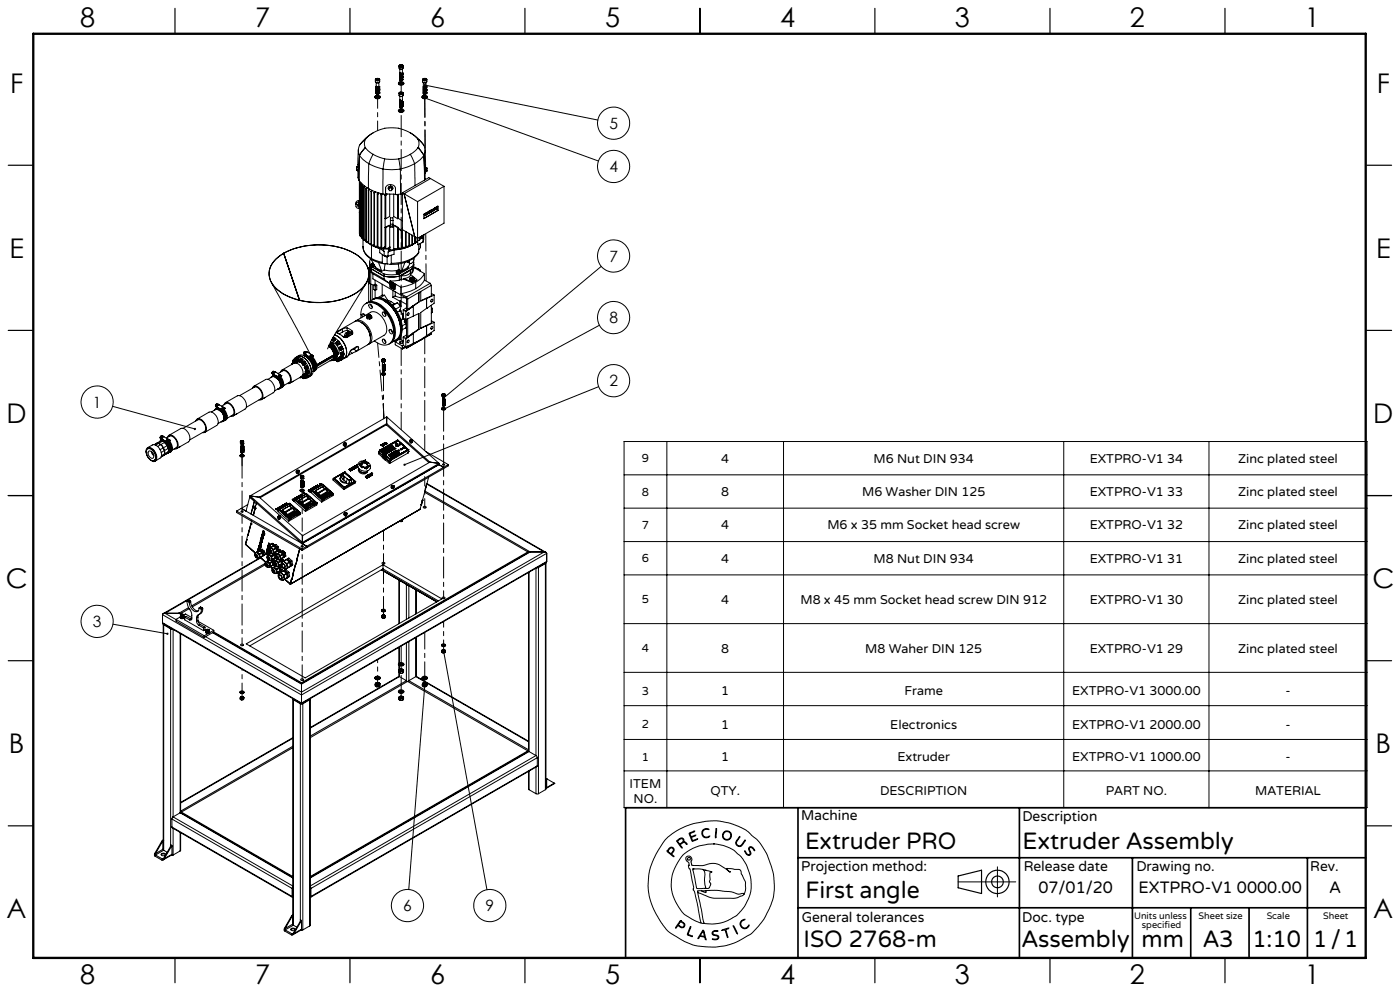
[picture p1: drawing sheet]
<svg xmlns="http://www.w3.org/2000/svg" width="420mm" height="297mm" viewBox="0 0 420 297" stroke-linecap="round" stroke-linejoin="round" font-family="sans-serif">
<defs><g id="words">
<g font-size="8.1">
<text x="24" y="8">8</text>
<text x="76.5" y="8">7</text>
<text x="129" y="8">6</text>
<text x="181.5" y="8">5</text>
<text x="234" y="8">4</text>
<text x="286.5" y="8">3</text>
<text x="339" y="8">2</text>
<text x="391.5" y="8">1</text>
<text x="3" y="27.7">F</text>
<text x="413" y="27.7">F</text>
<text x="2.8" y="77.2">E</text>
<text x="412.8" y="77.2">E</text>
<text x="2" y="126.7">D</text>
<text x="412" y="126.7">D</text>
<text x="1.7" y="176.2">C</text>
<text x="411.7" y="176.2">C</text>
<text x="2.7" y="225.7">B</text>
<text x="412.7" y="225.7">B</text>
<text x="2" y="275.2">A</text>
<text x="412" y="275.2">A</text>
<text x="24" y="295">8</text>
<text x="76.5" y="295">7</text>
<text x="129" y="295">6</text>
<text x="181.5" y="295">5</text>
<text x="234" y="295">4</text>
<text x="286.5" y="295">3</text>
<text x="339" y="295">2</text>
<text x="391.5" y="295">1</text>
</g>
<g font-size="7.1">
<text x="241.5" y="254.4">Extruder PRO</text>
<text x="306.7" y="254.4">Extruder Assembly</text>
<text x="241.6" y="269.2">First angle</text>
<text x="241.1" y="283.7">ISO 2768-m</text>
<text x="306.6" y="283.9">Assembly</text>
<text x="342.5" y="283.9">mm</text>
<text x="360.9" y="283.8">A3</text>
<text x="375.7" y="283.9">1:10</text>
<text x="393.9" y="283.9">1/1</text>
</g>
<g font-size="4.9">
<text x="311.5" y="267.6">07/01/20</text>
<text x="341.6" y="267.6">EXTPRO-V1 0000.00</text>
<text x="398.8" y="267.6">A</text>
</g>
<g font-size="4.7">
<text x="182.8" y="38.6">5</text>
<text x="182.8" y="51.5">4</text>
<text x="182.8" y="78.4">7</text>
<text x="182.8" y="96.8">8</text>
<text x="182.8" y="115.8">2</text>
<text x="27.9" y="122.2">1</text>
<text x="27.9" y="187.9">3</text>
<text x="121" y="273.1">6</text>
<text x="145.7" y="273.1">9</text>
</g>
<g font-size="4.2">
<text x="240.4" y="245.9">Machine</text>
<text x="306.7" y="246.1">Description</text>
<text x="240.4" y="261.1">Projection method:</text>
<text x="307.1" y="261">Release date</text>
<text x="340.9" y="261">Drawing no.</text>
<text x="393.1" y="261">Rev.</text>
<text x="240.5" y="276.4">General tolerances</text>
<text x="306.7" y="276.3">Doc. type</text>
</g>
<g font-size="3.8">
<text x="216.4" y="138.7">4</text>
<text x="262.1" y="138.7">M6 Nut DIN 934</text>
<text x="326.9" y="138.7">EXTPRO-V1 34</text>
<text x="371.4" y="138.7">Zinc plated steel</text>
<text x="216.4" y="148.7">8</text>
<text x="258.6" y="148.7">M6 Washer DIN 125</text>
<text x="326.9" y="148.7">EXTPRO-V1 33</text>
<text x="371.4" y="148.7">Zinc plated steel</text>
<text x="216.4" y="158.7">4</text>
<text x="248.2" y="158.7">M6 x 35 mm Socket head screw</text>
<text x="326.9" y="158.7">EXTPRO-V1 32</text>
<text x="371.4" y="158.7">Zinc plated steel</text>
<text x="216.4" y="168.7">4</text>
<text x="262.1" y="168.7">M8 Nut DIN 934</text>
<text x="326.9" y="168.7">EXTPRO-V1 31</text>
<text x="371.4" y="168.7">Zinc plated steel</text>
<text x="216.4" y="181">4</text>
<text x="240.1" y="181">M8 x 45 mm Socket head screw DIN 912</text>
<text x="326.9" y="181">EXTPRO-V1 30</text>
<text x="371.4" y="181">Zinc plated steel</text>
<text x="216.4" y="195.6">8</text>
<text x="259.5" y="195.6">M8 Waher DIN 125</text>
<text x="326.9" y="195.6">EXTPRO-V1 29</text>
<text x="371.4" y="195.6">Zinc plated steel</text>
<text x="216.4" y="208.3">1</text>
<text x="271.3" y="208.3">Frame</text>
<text x="321.6" y="208.3">EXTPRO-V1 3000.00</text>
<text x="385.6" y="208.3">-</text>
<text x="216.4" y="218.4">1</text>
<text x="267.1" y="218.4">Electronics</text>
<text x="321.6" y="218.4">EXTPRO-V1 2000.00</text>
<text x="385.6" y="218.4">-</text>
<text x="216.4" y="228.2">1</text>
<text x="269.2" y="228.2">Extruder</text>
<text x="321.6" y="228.2">EXTPRO-V1 1000.00</text>
<text x="385.6" y="228.2">-</text>
<text x="188.9" y="236.1">ITEM</text>
<text x="213.1" y="238.4">QTY.</text>
<text x="264" y="238.4">DESCRIPTION</text>
<text x="331.7" y="238.4">PART NO.</text>
<text x="376.5" y="238.4">MATERIAL</text>
<text x="190.1" y="240.7">NO.</text>
</g>
<g font-size="3.5">
<text x="192.6" y="138.6">9</text>
<text x="192.6" y="148.6">8</text>
<text x="192.6" y="158.6">7</text>
<text x="192.6" y="168.6">6</text>
<text x="192.6" y="180.8">5</text>
<text x="192.6" y="195.4">4</text>
<text x="192.6" y="208.2">3</text>
<text x="192.6" y="218.2">2</text>
<text x="192.6" y="228">1</text>
</g>
<g font-size="2.8">
<text x="340.2" y="275.3">Units unless</text>
<text x="359.6" y="275.3">Sheet size</text>
<text x="380" y="275.3">Scale</text>
<text x="396.9" y="275.3">Sheet</text>
<text x="342.6" y="278.2">specified</text>
</g>
</g></defs>
<g fill="none" stroke="#000" stroke-width=".3">
<path d="M119.7 19.8v.7l.6 .2 .7-.2v-.7M119.8 19.5l.6-.1a.43 .43 0 0 1 .5 .5 .43 .43 0 0 1-.7 .2 .32 .32 0 0 1-.4-.2 .32 .32 0 0 1 0-.4zM119.9 19.5a.46 .46 0 0 0 0 .7 .46 .46 0 0 0 .6-.1 .34 .34 0 0 0 .5-.2 .34 .34 0 0 0-.2-.4M120 19.8l.6 .1M120.1 19.6l-.1 .2M120.4 19.5l.3 .2M120.4 19.5l-.3 .1M120.4 19.5l.1 .4h-.2M120.7 19.7l-.1 .2M111.8 39.9a11 11 0 0 0-3.8 3.5M112.5 29a.81 .81 0 0 0 .8 .6 .81 .81 0 0 0 .8-.6M112.6 23.8v.7l.6 .3 .6-.1 .1-.9"/>
<path d="M112.6 28.7l.6-.2a.57 .57 0 0 1 .7 .2 .57 .57 0 0 1 0 .7 .57 .57 0 0 1-.8 .1 .45 .45 0 0 1-.5-.2 .45 .45 0 0 1 0-.6zM112.8 23.6l.6-.1a.4 .4 0 0 1 .5 .5 .4 .4 0 0 1-.7 .2 .38 .38 0 0 1-.4-.1 .38 .38 0 0 1 0-.5zM112.8 24.7h.1M112.8 23.6a.4 .4 0 0 0-.1 .6 .4 .4 0 0 0 .6 0h.2a.35 .35 0 0 0 .4-.2 .35 .35 0 0 0-.2-.4M112.8 24.7h.9M112.9 28h.1M112.9 27.7h.1M112.9 27.5h.1M112.9 27.4h.1M112.9 27.3h.1M112.9 27.2h.1M112.9 27.1h.1"/>
<path d="M112.9 26.6h.1M112.9 26.5h.1M112.9 26.4h.1M112.9 26.3h.1M112.9 26.2h.1M112.9 26.1h.1M112.9 24.8v1.3l.4 .1 .4-.2M112.9 25.9l.7 .1-.4 .1zM112.9 29.1h.8M112.9 26.7v.4M112.9 27.9l.4 .1 .4-.2a.4 .4 0 0 1-.4 .4 .4 .4 0 0 1-.4-.3zM112.9 27.3l.4 .2 .4-.2a.41 .41 0 0 1-.4 .3 .41 .41 0 0 1-.4-.2"/>
<path d="M112.9 27.2l.4 .2 .4-.2a.42 .42 0 0 1-.4 .3 .42 .42 0 0 1-.4-.2M112.9 26.3a.44 .44 0 0 0 .8-.1 .42 .42 0 0 1-.3 .5 .42 .42 0 0 1-.5-.2M112.9 26.4l.4 .2 .4-.2a.41 .41 0 0 1-.4 .3 .41 .41 0 0 1-.4-.2M112.9 27.2a.41 .41 0 0 0 .4 .2 .41 .41 0 0 0 .4-.3v.4M112.9 28.9l.3-.1a.31 .31 0 0 1 .4 0 .31 .31 0 0 1 0 .4 .31 .31 0 0 1-.4 0zM112.9 23.9l.3 .1M112.9 23.9l.2 .1M113 23.7l-.1 .2M113 23.7v.3M113.2 24h.2M113.4 23.6l.2 .2M113.4 23.6l-.4 .1"/>
<path d="M113.4 24h.1M113.4 23.6v.4M113.5 24h-.3M113.6 23.8l-.1 .2M113.7 26h.1M113.7 26.1h.1M113.7 26.2h.1M113.7 26.6h.1M113.7 26.7h.1M113.7 26.8h.1M113.7 26.9h.1M113.7 27h.1"/>
<path d="M113.7 27.1h.1M113.7 27.6h.1M113.7 27.7h.1M113.7 27.8h.1M113.7 27.9h.1M113.7 28h.1M113.7 28l-.4 .3-.4-.3M113.7 27.9l-.4 .2-.4-.1M113.7 27.7l-.5 .3-.3-.2v.2M113.7 27.6l-.5 .3-.3-.2M113.7 27.5l-.4 .3-.4-.3M113.7 27.4l-.4 .3-.4-.3"/>
<path d="M113.7 27.1l-.4 .2-.4-.2M113.7 27l-.4 .2-.4-.1M113.7 26.9l-.4 .2-.4-.2M113.7 26.8l-.5 .3-.3-.2 .4 .2 .4-.3M113.7 26.7l-.5 .2-.3-.2M113.7 26.6a.43 .43 0 0 1-.4 .2 .43 .43 0 0 1-.4-.2M113.7 26.2l-.4 .2-.4-.2M113.7 26.1l-.4 .2-.4-.2M113.7 24.8v1.1l-.8 .1 .4 .2 .4-.3M113.7 27.9v.1a.41 .41 0 0 1-.4 .3 .41 .41 0 0 1-.4-.3M113.7 27.8l-.4 .2-.4-.2M113.7 27.7l-.4 .2-.4-.2"/>
<path d="M113.7 27.5l-.4 .3-.4-.2M113.7 27.4l-.4 .3-.4-.2M113.7 27v.1a.41 .41 0 0 1-.4 .2 .41 .41 0 0 1-.4-.2M113.7 26.9a.41 .41 0 0 1-.4 .3 .41 .41 0 0 1-.4-.2M113.7 26.7l-.4 .3-.4-.2M113.7 26.6l-.4 .3-.4-.2M113.7 26.5l-.4 .3-.4-.2M113.7 26.3v.1a.44 .44 0 0 1-.8 0M113.7 26.2v.1a.44 .44 0 0 1-.8 0M113.7 26.1a.41 .41 0 0 1-.4 .3 .41 .41 0 0 1-.4-.2M113.7 26a.41 .41 0 0 1-.4 .3 .41 .41 0 0 1-.4-.2M113.7 28.1l-.4 .2-.4-.2"/>
<path d="M113.7 28v.1M113.7 24.7h.1M115.4 38.4h4.2M115.4 38.5a10.2 10.2 0 0 0-5.8 3.3M115.4 38.4v.1M119.5 24.9a.84 .84 0 0 0 .8 .6 .84 .84 0 0 0 .8-.6M119.5 33.1a.85 .85 0 0 0 .8 .6 .85 .85 0 0 0 .8-.6M119.6 38.5a10.2 10.2 0 0 1 5.8 3.3M119.6 38.4v.1M119.7 24.7l.7-.2a.52 .52 0 0 1 .7 .5 .52 .52 0 0 1-.7 .4h-.2a.44 .44 0 0 1-.5-.2 .44 .44 0 0 1 0-.5zM119.7 27.9v.7l.4 .3 .9-.3v-.7M119.7 32.8l.6-.2a.55 .55 0 0 1 .8 .5 .55 .55 0 0 1-.8 .4 .48 .48 0 0 1-.6-.1 .48 .48 0 0 1 0-.6z"/>
<path d="M119.8 27.7l.6-.2a.4 .4 0 0 1 .5 .4 .4 .4 0 0 1-.6 .4 .39 .39 0 0 1-.4-.1 .39 .39 0 0 1-.1-.5zM119.9 20.6h.9M119.9 28.8h.1M119.9 27.7a.45 .45 0 0 0 0 .6 .45 .45 0 0 0 .6 0 .34 .34 0 0 0 .5-.2 .34 .34 0 0 0-.2-.4M119.9 28.8h.9M119.9 24.9l.6-.2a.28 .28 0 0 1 .2 .4 .28 .28 0 0 1-.5 0zM119.9 23.8h.1M119.9 23.7h.1M119.9 23.6h.1M119.9 23.5h.1M119.9 23.4h.1M119.9 23.2h.1"/>
<path d="M119.9 22.9h.1M119.9 22.8h.1M119.9 22.6h.1M119.9 22.5h.1M119.9 22.4h.1M119.9 22.3h.1M119.9 21.8h.1M119.9 32.1h.1M119.9 32h.1M119.9 31.9h.1M119.9 31.8h.1M119.9 31.4h.1"/>
<path d="M119.9 31.3h.1M119.9 31.2h.1M119.9 31.1h.1M119.9 31h.1M119.9 30.9h.1M119.9 30.4h.1M119.9 30.3h.1M119.9 30.2h.1M119.9 30.1h.1M119.9 30h.1M119.9 23.5l.5 .2 .3-.3a.42 .42 0 0 1-.2 .5 .42 .42 0 0 1-.6-.2M119.9 23.6l.5 .2 .3-.3a.41 .41 0 0 1-.3 .4 .41 .41 0 0 1-.5-.3"/>
<path d="M119.9 22.6a.41 .41 0 0 0 .4 .3 .41 .41 0 0 0 .4-.3l-.3 .3-.5-.3M119.9 22.5l.5 .3 .3-.3v.2M119.9 21.8l.3 .2 .5-.1-.6 .1zM119.9 32l.5 .2 .3-.2a.42 .42 0 0 1-.3 .3 .42 .42 0 0 1-.5-.2M119.9 31.5a.4 .4 0 0 0 .4 .4 .4 .4 0 0 0 .4-.2M119.9 31.1a.44 .44 0 0 0 .8-.1 .42 .42 0 0 1-.2 .5 .42 .42 0 0 1-.6-.2M119.9 31.2l.5 .2 .3-.2a.41 .41 0 0 1-.3 .3 .41 .41 0 0 1-.5-.2M119.9 30.7l.5 .2 .3-.2a.4 .4 0 0 1-.4 .3 .4 .4 0 0 1-.4-.3zM119.9 30.3l.5 .2 .3-.2a.4 .4 0 0 1-.4 .3 .4 .4 0 0 1-.4-.3zM119.9 30.1l.5 .2 .3-.2a.42 .42 0 0 1-.3 .3 .42 .42 0 0 1-.5-.2M119.9 32a.43 .43 0 0 0 .5 .2 .43 .43 0 0 0 .3-.3l-.2 .5-.5-.2M119.9 29.9l.3 .3 .5-.1-.4 .1z"/>
<path d="M119.9 25l.4-.2 .4 .2M119.9 33.2l.4-.2 .4 .2M119.9 20.7v1.1M119.9 28.8v1.1M120 32.9h.1a.38 .38 0 0 1 .5-.1 .38 .38 0 0 1 0 .6 .38 .38 0 0 1-.6-.2zM120 27.9l.6 .1M120.1 27.8l-.1 .1M120.1 27.8v.3l-.1-.2M120.4 27.7l.3 .2M120.4 27.7l-.3 .1M120.4 27.7v.4M120.4 28.1h-.1"/>
<path d="M120.4 28.1h.1M120.7 27.9l-.1 .1M120.7 21.9h.1M120.7 22h.1M120.7 22.1h.1M120.7 22.2h.1M120.7 22.3h.1M120.7 22.4h.1M120.7 22.8h.1M120.7 22.9h.1M120.7 23h.1M120.7 23.1h.1"/>
<path d="M120.7 23.2h.1M120.7 23.3h.1M120.7 23.7h.1M120.7 23.8h.1M120.7 23.9h.1M120.7 30.4h.1M120.7 30.5h.1M120.7 30.7h.1M120.7 30.8h.1M120.7 30.9h.1M120.7 31h.1M120.7 31.4h.1"/>
<path d="M120.7 31.5h.1M120.7 31.6h.1M120.7 31.7h.1M120.7 31.8h.1M120.7 31.9h.1M120.7 23.8v.1a.44 .44 0 0 1-.8-.1 .4 .4 0 0 0 .4 .4 .4 .4 0 0 0 .4-.3M120.7 23.7a.43 .43 0 0 1-.3 .3 .43 .43 0 0 1-.5-.2M120.7 23.3l-.3 .3-.5-.2M120.7 23.2l-.3 .3-.5-.3M120.7 23.1l-.3 .3-.5-.2M120.7 23l-.3 .2-.5-.1a.41 .41 0 0 0 .4 .3 .41 .41 0 0 0 .4-.3M120.7 22.9l-.4 .3-.4-.2v.2"/>
<path d="M120.7 22.8l-.4 .3-.4-.2M120.7 22.7l-.3 .3-.5-.2M120.7 22.4l-.3 .2-.5-.2M120.7 22.3l-.3 .2-.5-.2M120.7 22.2l-.3 .2-.5-.1M120.7 22.1l-.3 .2-.5-.1M120.7 22l-.4 .3-.4-.3a.41 .41 0 0 0 .4 .3 .41 .41 0 0 0 .4-.3M120.7 21.9l-.4 .3-.4-.3a.41 .41 0 0 0 .4 .3 .41 .41 0 0 0 .4-.3M120.7 21.8l-.3 .2-.5-.2M120.7 23.9a.41 .41 0 0 1-.4 .3 .41 .41 0 0 1-.4-.3M120.7 23.8a.41 .41 0 0 1-.4 .3 .41 .41 0 0 1-.4-.3M120.7 23.7a.41 .41 0 0 1-.4 .3 .41 .41 0 0 1-.4-.3"/>
<path d="M120.7 23.5a.43 .43 0 0 1-.3 .2 .43 .43 0 0 1-.5-.2M120.7 23.4a.43 .43 0 0 1-.3 .2 .43 .43 0 0 1-.5-.2M120.7 23.2a.41 .41 0 0 1-.3 .4 .41 .41 0 0 1-.5-.3M120.7 23.1l-.3 .4-.5-.3M120.7 23a.41 .41 0 0 1-.4 .3 .41 .41 0 0 1-.4-.3M120.7 22.9a.41 .41 0 0 1-.4 .2 .41 .41 0 0 1-.4-.2M120.7 22.8a.41 .41 0 0 1-.4 .2 .41 .41 0 0 1-.4-.2M120.7 22.6a.41 .41 0 0 1-.4 .3 .41 .41 0 0 1-.4-.2M120.7 22.4a.43 .43 0 0 1-.3 .3 .43 .43 0 0 1-.5-.2M120.7 22.3a.41 .41 0 0 1-.3 .4 .41 .41 0 0 1-.5-.3M120.7 22.2a.41 .41 0 0 1-.3 .3 .41 .41 0 0 1-.5-.2M120.7 22.1a.41 .41 0 0 1-.3 .3 .41 .41 0 0 1-.5-.2"/>
<path d="M120.7 21.8a.41 .41 0 0 1-.4 .3 .41 .41 0 0 1-.4-.2v.4M120.7 24l-.3 .2-.4-.1M120.7 32.1l-.3 .2-.5-.2M120.7 31.9l-.3 .2-.5-.2M120.7 31.8l-.3 .2-.5-.2M120.7 31.6l-.3 .2-.5-.2a.41 .41 0 0 0 .4 .3 .41 .41 0 0 0 .4-.3M120.7 31.5l-.4 .2-.4-.2M120.7 31.4l-.4 .2-.4-.2M120.7 31l-.3 .2-.5-.2M120.7 30.9l-.3 .2-.5-.2M120.7 30.4a.41 .41 0 0 1-.4 .3 .41 .41 0 0 1-.4-.3l.2 .6 .6-.2M120.7 30.5l-.4 .3-.4-.2"/>
<path d="M120.7 30.4l-.4 .3-.4-.2a.41 .41 0 0 0 .4 .3 .41 .41 0 0 0 .4-.3M120.7 30.4l-.3 .2-.5-.2M120.7 30.2l-.3 .2-.5-.2M120.7 29.9l-.3 .3-.5-.2M120.7 31.8a.41 .41 0 0 1-.3 .3 .41 .41 0 0 1-.5-.2M120.7 31.7l-.3 .3-.5-.2M120.7 31.5a.41 .41 0 0 1-.4 .3 .41 .41 0 0 1-.4-.2M120.7 31.4a.41 .41 0 0 1-.4 .3 .41 .41 0 0 1-.4-.2M120.7 31.3a.41 .41 0 0 1-.4 .3 .41 .41 0 0 1-.4-.2M120.7 31.1a.43 .43 0 0 1-.3 .3 .43 .43 0 0 1-.5-.2M120.7 31a.43 .43 0 0 1-.3 .3 .43 .43 0 0 1-.5-.2M120.7 30.9a.41 .41 0 0 1-.3 .3 .41 .41 0 0 1-.5-.2"/>
<path d="M120.7 30.8a.41 .41 0 0 1-.3 .3 .41 .41 0 0 1-.5-.2M120.7 30.6a.41 .41 0 0 1-.4 .3 .41 .41 0 0 1-.4-.2M120.7 30.2a.41 .41 0 0 1-.4 .3 .41 .41 0 0 1-.4-.3M120.7 30a.41 .41 0 0 1-.3 .3 .41 .41 0 0 1-.5-.2M120.7 20.7v1.1M120.7 24h.1M120.7 28.8v1.6M120.8 28.8h.1M123.3 39.9l.1 .1M126.6 29a.81 .81 0 0 0 .8 .6 .81 .81 0 0 0 .8-.6M126.7 28.7l.6-.2a.57 .57 0 0 1 .8 .2 .57 .57 0 0 1-.1 .7 .57 .57 0 0 1-.8 .1 .47 .47 0 0 1-.5-.2 .47 .47 0 0 1 0-.6zM126.8 23.8v.6l.2 .4"/>
<path d="M127 24.7h.1M127 23.6l.5-.1a.41 .41 0 0 1 .5 .5 .41 .41 0 0 1-.7 .2 .33 .33 0 0 1-.4-.2 .33 .33 0 0 1 .1-.4zM127 23.6a.29 .29 0 0 0-.2 .3 .29 .29 0 0 0 .2 .3M127 24.7v.1M127 27.7h.1M127 27.6h.1M127 27.5h.1M127 27.4h.1M127 27.3h.1M127 27.2h.1M127 26.8h.1M127 26.7h.1"/>
<path d="M127 26.6h.1M127 26.5h.1M127 26.3h.1M127 26.2h.1M127 27.5l.5 .2 .3-.3a.41 .41 0 0 1-.4 .4 .41 .41 0 0 1-.4-.3M127 26.6l.5 .2 .3-.3a.41 .41 0 0 1-.4 .3 .41 .41 0 0 1-.4-.2M127 26.3l.5 .3 .3-.3a.4 .4 0 0 1-.3 .4 .4 .4 0 0 1-.5-.3M127 24.8v1.4l.5 .1 .3-.2M127 25.9l.4 .2 .4-.2M127 29.1h.8M127 27.8v.3M127 26.3a.41 .41 0 0 0 .4 .3 .41 .41 0 0 0 .4-.3l-.2 .5-.6-.1"/>
<path d="M127 25.9a.42 .42 0 0 0 .4 .3 .42 .42 0 0 0 .4-.3M127 28.9l.3-.1a.3 .3 0 0 1 .4 0 .3 .3 0 0 1 0 .4 .3 .3 0 0 1-.4 0zM127.1 23.9l.3 .1M127.1 23.9l.1 .1M127.1 23.7v.2M127.1 23.7v.3M127.5 25.5l51.9 10.5M127.5 23.6l.2 .1M127.5 23.6l-.4 .1M127.5 24h-.1M127.5 24h.1M127.5 23.6v.4"/>
<path d="M127.5 29.4l52 18.9M127.7 24h-.3M127.7 24h-.1M127.7 23.7v.3M127.8 25.9h.1M127.8 26h.1M127.8 26.1h.1M127.8 26.2h.1M127.8 26.7h.1M127.8 26.8h.1M127.8 26.9h.1M127.8 27h.1"/>
<path d="M127.8 27.1h.1M127.8 27.2h.1M127.8 27.6h.1M127.8 27.7h.1M127.8 27.8h.1M127.8 27.9h.1M127.8 28h.1M127.8 28l-.3 .3-.5-.2M127.8 27.9l-.3 .3-.5-.2M127.8 27.8l-.3 .3-.5-.2M127.8 27.7a.46 .46 0 0 1-.4 .3 .46 .46 0 0 1-.4-.2M127.8 27.6a.46 .46 0 0 1-.4 .3 .46 .46 0 0 1-.4-.2"/>
<path d="M127.8 27.3a.44 .44 0 0 1-.3 .5 .44 .44 0 0 1-.5-.2M127.8 27.3l-.3 .3-.5-.2M127.8 27.2l-.3 .3-.5-.2M127.8 27.1l-.3 .3-.5-.2M127.8 26.8v.1a.46 .46 0 0 1-.8-.1 .42 .42 0 0 0 .3 .5 .42 .42 0 0 0 .5-.3M127.8 26.9l-.3 .3-.5-.2M127.8 26.7a.46 .46 0 0 1-.4 .3 .46 .46 0 0 1-.4-.2M127.8 26.4l-.3 .3-.5-.2M127.8 26.2l-.3 .3-.5-.3M127.8 26l-.3 .2-.5-.1M127.8 25.9l-.3 .2-.5-.1M127.8 28a.41 .41 0 0 1-.4 .3 .41 .41 0 0 1-.4-.3"/>
<path d="M127.8 27.9a.41 .41 0 0 1-.4 .3 .41 .41 0 0 1-.4-.3M127.8 27.8a.42 .42 0 0 1-.4 .3 .42 .42 0 0 1-.4-.3M127.8 27.7a.42 .42 0 0 1-.4 .3 .42 .42 0 0 1-.4-.3M127.8 27.6a.42 .42 0 0 1-.4 .3 .42 .42 0 0 1-.4-.3M127.8 27.4v.1a.42 .42 0 0 1-.4 .2 .42 .42 0 0 1-.4-.3M127.8 27.3a.41 .41 0 0 1-.4 .3 .41 .41 0 0 1-.4-.3M127.8 27.2a.41 .41 0 0 1-.4 .3 .41 .41 0 0 1-.4-.3M127.8 27.1a.41 .41 0 0 1-.4 .3 .41 .41 0 0 1-.4-.3M127.8 26.9a.41 .41 0 0 1-.4 .4 .41 .41 0 0 1-.4-.3M127.8 26.8a.41 .41 0 0 1-.4 .4 .41 .41 0 0 1-.4-.3M127.8 26.8a.42 .42 0 0 1-.4 .3 .42 .42 0 0 1-.4-.3M127.8 26.7a.42 .42 0 0 1-.4 .3 .42 .42 0 0 1-.4-.3"/>
<path d="M127.8 26.5v.1a.45 .45 0 0 1-.8-.1M127.8 26.1a.41 .41 0 0 1-.4 .4 .41 .41 0 0 1-.4-.3M127.8 26a.41 .41 0 0 1-.4 .3 .41 .41 0 0 1-.4-.2M127.8 25.9a.41 .41 0 0 1-.4 .3 .41 .41 0 0 1-.4-.2M127.8 24.8v1.1M127.8 23.6h.1a.48 .48 0 0 1-.1 .7 .48 .48 0 0 1-.7-.1h-.1M127.8 24.7l-.8 .1M127.8 24.7h.1M128.1 23.8l-.1 .9-1 .1M107 50.2v.8h.4M107 50.8h.4M107 50.2h.4"/>
<path d="M107.4 49.9h-.4v.3M107.5 44.9l-.1 8.3 .3 .8M107.7 54a8 8 0 0 0 2.8 2.5M107.7 54h.1M107.8 54.2l.1 6.9M107.8 46.6a7.6 7.6 0 0 0 2.8 2.4M107.8 46.6l-.1 7.4M107.9 54.3v6.8M108.1 54.7l.1 .2M108.1 54.7l.1 16.1M108.2 54.7h-.1M108.2 54.9v15.9"/>
<path d="M108.3 54.7l-.1 .2M108.6 55.4l.1 .1M108.6 55.4v15.9M108.7 55.5v15.9M108.7 55.2l-.1 .2M108.8 55.3l-.1 .2M109.1 56l.1 .1M109.1 56l.1 16M109.2 56.1v15.9M109.3 55.7l-.2 .3M109.4 55.8l-.2 .3M109.6 41.8a3.2 3.2 0 0 0 0 2.5"/>
<path d="M109.6 44.3l-1.8 2.3M109.6 41.8a3.6 3.6 0 0 0-1.8 4.8M109.6 44.3h.1M109.6 41.8h.1M109.6 44.3l1 1 1.3 .9M109.7 56.5l.2 .1M109.7 56.5l.2 16M109.9 56.6v15.9M110 56.2l-.3 .3M110.1 56.3l-.2 .3M110.5 57h.1M110.5 57l.1 16"/>
<path d="M110.5 56.5l2 1 2.4 .6M110.6 49l2 1 2.3 .7M110.6 49l-.1 7.5M110.6 57v16M110.7 56.6l-.2 .4M110.9 56.7l-.3 .3M111.3 57.4l.1 .1M111.3 57.4v15.9M111.4 57.5v20M111.5 57v.1M111.6 57l-.3 .4M111.7 57.1l-.3 .4"/>
<path d="M111.9 46.2l3.5 1.4M111.9 46.2l-1.3 2.8M112.2 57.8l.2 .1M112.2 57.8v15.9l.2 .1M112.4 57.4v.2M112.4 57.9v15.9M112.5 57.4l-.3 .4M112.6 57.5l-.2 .4M113.2 58.1l.2 .1M113.2 58.1v15.9l.2 .1M113.3 57.7v.3M113.4 58.2v15.9"/>
<path d="M113.5 57.8l-.3 .3M113.7 57.8l-.3 .4M114.3 58.4h.2M114.3 58.4v15.9h.2M114.4 58v.3M114.5 58.4v15.9M114.5 58.1l-.2 .3M114.8 58.1l-.3 .3M114.9 50.7l2.6 .2 2.6-.2M114.9 50.7v7.5h.7M115.4 47.6l-.5 3.1M115.4 47.6h4.2"/>
<path d="M115.5 58.2v16.3h.2M115.7 56.3v1.8M115.7 58.1l3 .1M115.7 58.1l-.1 .1M115.7 58.6v6.9M115.9 58.1l-.4 .5h.2M116.1 58.1l-.4 .5M116.6 56.7l.3 .4h.5l.3-.3M116.9 56.1h.3M116.9 56.1l-.3 .6M116.9 56.1v.2M116.9 56.3l-.3 .4"/>
<path d="M116.9 56.3h.5M116.9 58.2v6.7l-1.2 .6M117.1 55.8a.57 .57 0 0 0-.6 .3 .57 .57 0 0 0 .1 .6M117.2 55.8h.1M117.2 55.9a.56 .56 0 0 1 .6 .3 .56 .56 0 0 1-.1 .6M117.2 55.8v.1M117.2 55.9a.56 .56 0 0 0-.6 .2 .56 .56 0 0 0 0 .6M117.2 55.9v.2M117.2 56.1h.2M117.3 55.8a.53 .53 0 0 1 .5 .4 .53 .53 0 0 1-.2 .6M117.4 56.3l.3 .5M117.4 56.1l.3 .7"/>
<path d="M117.4 56.1v.2M118.1 58.2v6.7l1.2 .6M119 58.3l.3 .3M119.2 58.3l.3 .3M119.3 58.6v6.9M119.5 58.6h-.2M119.5 58.6v6.9M119.6 47.6l.5 3.1M120.1 50.7l.1 7.5-1.6 .1v-1.8a1.53 1.53 0 0 0-1.4-1.2 1.53 1.53 0 0 0-1.5 1.1l-.1 1.8M120.3 58.1l.4 .3M120.7 57.8v11l3.7 2.1M120.7 58l-.5 .1"/>
<path d="M120.7 57.8l.5 .3M121.2 58.1h.1M121.2 58.1l4.1 2.3M121.2 58.1l3.2 12.8M123.1 46.2l-3.5 1.4M123.1 46.2l1.3 2.8M123.5 40.1l2.2 1.7 1.4 1.7M124.4 49l-2 1-2.3 .7M124.4 49l.1 6.6M125.4 41.8h.1M125.4 41.8a2.84 2.84 0 0 1 0 2.5M125.4 44.3h.1"/>
<path d="M125.4 44.3l-1 1-1.3 .9M125.4 44.3l1.8 2.3M125.4 41.8a3.6 3.6 0 0 1 1.8 4.8M127.2 46.6a7.6 7.6 0 0 1-2.8 2.4M127.2 46.6l.2 7.4zM127.5 44.9v6.8M127.5 51.7l-.1 2.2M127.5 51.2h.5v.2M127.6 50.3h.5M127.6 50.1v.2M127.6 51.4l-.1 .4M128 51.4l-.5 .1"/>
<path d="M128.1 50.3l-.1 1.1M128.1 50.3l-.1 .3h-.4M129.2 53.5l-8 4.6M133.2 55.8l-7.9 4.6M133.2 55.8l-4.5-2.6-8 4.6M133.2 55.8v11.1l-7.9 4.5-.9-.5M82.7 77.7a19.4 19.4 0 0 1 14.8-4.3 17.9 17.9 0 0 1 11.4 4.5 5.8 5.8 0 0 1-.9 9.1 22 22 0 0 1-17.1 3.2 14 14 0 0 1-9.4-5.4 5.6 5.6 0 0 1 1.2-7.1zM82.8 77.7a20.4 20.4 0 0 1 15.8-4.1 16.5 16.5 0 0 1 10.8 5 5.5 5.5 0 0 1-.8 7.8 20.3 20.3 0 0 1-15.9 4.1 16.7 16.7 0 0 1-10.8-5.2 5.6 5.6 0 0 1 .9-7.6zM85.1 75.9h.1M85.1 75.9l4.8 14.1M85.1 75.9l4.7 14.1M107.4 61.3v.6l.6 .3"/>
<path d="M107.4 61.3l.6 .4M107.6 60.1l-.7 .4-.1 1.3 .5 .6h.8M107.6 60.6l-.5 .1-.3 .5M107.6 60.6h.2M107.6 60.1v.5M107.6 60.1h.2M107.8 60.9l-.4 .4M107.8 62.4l.1 7.7M107.8 61.6h.3M107.8 61.6v.1M107.8 61.6l.3 .1M107.9 63.8v6.3"/>
<path d="M107.9 70.1v.5l.7 .7M108 62.2h.1M108 61.7v.5M108 61.7h.1M108.1 63.5l-.2 .3M108.1 61l-.2 .1M108.1 63.6l-.2 .2M108.1 70.1h-.2M108.2 70.8h.4M108.6 71.3l.1 .1M108.7 71.4h.4M108.7 71.4l.2 .2v-.2"/>
<path d="M108.9 73.9a5.4 5.4 0 0 0 4.4 4.7l1.8 .4M108.9 73.9a4.3 4.3 0 0 0 2.5 3.6M108.9 71.6v2.3M109.2 72l.5 .1M109.9 72.5l.6 .1M110.2 72.5l.3 .3M110.2 72.6l.3 .1M110.6 73l.7 .1M110.7 73l.7 .4M110.8 73l.5 .3M110.9 79.2l.4 1.3 3.9 2.3 1.5 .2 3.1-.2 3.9-2.3 .4-1.3M110.9 78.6l.1 2.2"/>
<path d="M111.2 77.5a2.21 2.21 0 0 0 .1 2.4M111.2 77.6l1.4 2.4M111.3 73.3l.1 .1M111.3 73.3l.2 .1M111.3 79.9v1.5M111.3 79.9l3.9 2.2M111.4 79.2l.2-.2 .1 .3M111.4 79.2l.1 .7M111.4 79.2l.1 .3M111.4 73.4h.8M111.4 73.4l2.5 1M111.4 77.5l3.3 1.1"/>
<path d="M111.5 73.4l1.6 .8 2 .5M111.5 79.5v.4M111.5 79.9l.6 .1M111.5 79.5l.6 .1M111.7 79.3h.5M111.7 79.1l.4 .1M111.7 79.1v.2M111.9 78.8l-.2 .3M112.1 79.6v.4M112.3 79.5l-.2 .1M112.4 73.8h.8M112.5 79.8l-.4 .2"/>
<path d="M113.4 74.1h.9M113.6 78.7l.8 2.4M113.9 74.4v1.3l1.4 1M113.9 74.4l1.2 .9M114.5 74.3h.6M114.7 78.6l.2 .4 1.2 .1M114.7 76.3v2.3M115.1 74.5l1.5 .2M115.3 76.7l1.1 .1M115.5 76.7l.1 .2M115.5 65.5h.2M115.5 73.9l-.4 .3 .2 2.5"/>
<path d="M115.5 79.1l-.2 1.8M115.6 76.7v.2M115.7 68.2v6.3M116.1 76.8v2.3M116.4 76.8l-.8 .1M116.6 74.7v.8M116.6 75.5l-.2 1.3M116.6 75.4v.1M116.9 74h.1M116.9 67.6l-1.4 .6h.2M116.9 74l-1.2 .5M116.9 67.6v6.4"/>
<path d="M116.9 67.6l-1.2 .6M117 74v.9M117 74.9l-.4 .5M117 74l-.4 .7M117.1 66.1v-.8h.8v.8M117.1 66.1v1.1M117.1 67.8v.3h.8v-.3M117.1 67.2v.6M117.1 66.1h.8M117.1 67.2h.8M117.1 67.8h.8M117.4 78.9l-.2 .3-1.1-.1"/>
<path d="M117.4 76.5v2.4M117.9 66.1v1.1M117.9 67.2v.6M118.1 67.6l1.4 .6M118.1 67.6v6.9h1.2M118.1 67.6l1.2 .6M118.2 74.9v1.3l-1.8 .6M118.2 74.9l-1.6 .5M119.3 68.2v6.3M119.5 79.1l.2 1.8M119.5 65.5h-.2M119.5 68.2v6.3h-.2"/>
<path d="M119.5 68.2h-.2M119.5 74.3h1M119.5 65.5l1.2 .7M120.5 69.2v5.1M120.7 68.4h.1M120.7 68.4v.7M120.7 69.2l-1.2-.6 1 .6M120.7 69.2v5.1h-.2M120.7 69.2h-.2M121.5 78.7l-.9 2.4M121.6 74.1h-.9M121.6 69.4v4.7"/>
<path d="M121.8 69.5v4.5l-.2 .1M122.2 78.4l.8 .5-.6 1.1M122.4 78.3l.4 .2M122.7 73.8h-.9M122.7 69.9v3.9M122.8 78.1l-2.9 1-2.8 .1M122.8 78.1v.4M122.8 70v3.7l-.1 .1M123.5 77.8l-.7 .3M123.6 73.4h-.8M123.6 77.5l-2.9 1.1-3.3 .3M123.6 77.5l-.1 .3"/>
<path d="M123.6 70.4v3M123.7 79.9v1.8M123.7 79.9l-3.9 2.2M123.7 73.3l-2.5 1.1-2 .4-2.2 .1M123.7 73.3l-.1 .1M123.7 70.6v2.7M124.1 78.2v.8l-.4 .9M124.1 78.6v1.9l-.4 1.2M124.2 77.3l-.7 .5M124.2 77.3l-.1 .7-.2 .5a.55 .55 0 0 1-.6 .5 .55 .55 0 0 1-.5-.5M124.2 73l-.5 .3M124.3 73l-2.8 1.4-3.3 .5"/>
<path d="M124.4 73l-.7 .1M124.4 70.9v2.1M124.4 70.9h.1M124.4 73h.1M124.5 71v2M124.8 72.5l-.3 .2M124.8 72.5l-.3 .3M125.1 72.5l-.6 .1M125.1 71.4v1.1M125.3 60.4l-.2 12.1M125.3 72.1v1.2l1.6-.7M125.6 75.6l-.4 .8-1 .9"/>
<path d="M125.6 75.6l-.8 1-1.2 .9M125.6 73.2v2.4M125.8 72h-.5M125.8 71.2v.8M125.9 71.1l-.1 .9M126.1 73v1.2l-.5 .7M126.4 71.4h-.5M126.4 70.8v.6M126.4 71.3v.1M126.4 71.3h.5M126.7 71.3l-.8 .4M126.8 72.6v.1"/>
<path d="M126.8 72.7h-.2M126.8 70.8h-.4v.5M126.8 70.6v.2M126.9 70.7l-.1 .1M126.9 70.5v2.1M127.1 70.4l-.2 2.2M127.1 70.5v.1M127.4 64.1h.1M127.4 64.1v.2M127.4 64.5v.2M127.4 64.6v.1M127.4 64.5h.1"/>
<path d="M127.4 64.3h.3M127.4 64.3h.1M127.5 64l-.1 .1M127.5 64.4l-.1 .1M127.5 64.4h.1M127.6 64h.1M127.6 64.1h.1M127.6 64.4l-.2 .1M127.6 64l.3-.3v.7M127.6 64.3v.1M127.6 64.4h-.1M127.6 64.3h.1"/>
<path d="M127.6 64.4h.1M127.7 64.4h-.1M127.7 64.3v.1M127.7 64.3h.1M127.7 64.1h.1M127.7 64.1l.1 .2-.4 .4M127.7 64.1h-.1M127.9 63.8v.6M128.2 63.6v.6M128.2 64.2v-.6l-.3 .8M128.6 63.6h.1M128.6 63.8l.1 .1"/>
<path d="M128.6 63.6l-.2 .1 .3-.4v.6M128.6 63.6l-.2 .4 .2-.2M128.6 63.8l-.4 .4M128.9 63.1l.3-.1-.1 .5zM129 63.7h.1M129 63.7l-.2-.3-.1 .5M129.2 63l-.1 .4M129.2 63.6h.1M129.3 63.6v-.4l-.3 .5M129.5 62.8l.1 .6M129.6 63.4v-.6l-.3 .8M129.7 62.9l.4-.4v.6"/>
<path d="M130 62.8l-.3 .4 .3-.1M130 62.8l-.3 .1M130 63l-.3 .2M130 63l.1 .1M130 63.1l-.4 .3M130.2 62.7l.2 .2M130.3 62.4l.2-.1v.3zM130.4 62.9h.1M130.4 62.9l-.2-.3-.1 .5M130.6 62.2h.1M130.6 62.6v.2M130.6 62.4h.1"/>
<path d="M130.6 62.8h.1M130.6 62.6h.1M130.7 62.4h.2M130.7 62.2v.2M130.7 62.2l-.3 .7M130.7 62.4h.1M130.7 62.2h-.1M130.8 62.5l-.2 .1M130.8 62.2h.2M130.8 62.5v.1M130.8 62.2l.6-.4v1.3M130.8 62.2h.1"/>
<path d="M130.8 62.6h-.1M130.9 62.5h-.1M130.9 62.5h.1M130.9 62.5l-.1 .1M130.9 62.4l.1 .1M130.9 62.4h.1M130.9 62.4v.1M131 62.2l.1 .3-.4 .3M131 62.2h-.1M131.3 61.8v1.3M131.3 63.1l-4.2 2.4M131.3 63.1h.1"/>
<path d="M131.4 63.1l-4.3 2.4v-1.3l.4-.2M180.4 79.8l-47.3 39.5M81.4 84.7l6.3 11.2 5.3 10.1M100.9 99.6l5.4-3.2a3.2 3.2 0 0 1 3.8 2 4.1 4.1 0 0 1 .4 4.8l-3.6 2.1M101.3 99.4l-.3 .3 .3 .2M101.3 99.9l.9 .4a2.03 2.03 0 0 0 1.9 .8l1.5-.8M101.3 99.4v.5M102.7 98.6l-1.4 .8M102.7 99.5l-1 .6M102.7 98.6v.9M104.1 98.3l1.5 .8M104.1 98.3l-1.4 .3"/>
<path d="M104.1 99.1l-1.4 .4M104.1 99.1l1.5 .8M104.1 98.3v.8M104.6 99.3l-.2 .1M105.1 99.4l-.9 .1-.4 .3M105.6 99.1l.2 .6-.2 .6M105.6 99.9l.1 .2M105.6 99.1v.8M106.5 96.3a2.65 2.65 0 0 1 3.6 1.2 4.6 4.6 0 0 1 1 5.3l-.6 .4M106.8 96.2l4.4-2.6a3.7 3.7 0 0 1 4.2 2.6 3.3 3.3 0 0 1-.2 4.3l-4.5 2.6M108.3 96.6a5.7 5.7 0 0 1 2.9 4.9M108.3 95.2a3.6 3.6 0 0 1 2.2-4.5 7.6 7.6 0 0 1 6.4 4.8 7 7 0 0 1 .4 7 3.1 3.1 0 0 1-4.4 0l-.6-.3"/>
<path d="M109.1 94.1l.3 .5M109.5 94.5a.51 .51 0 0 0-.7-.4 .51 .51 0 0 0 0 .9M109.7 91a4.2 4.2 0 0 1 5.1 1.2 9.8 9.8 0 0 1 3.2 9.4l-.6 1-.7 .5M109.8 84.9l-10 16.4-1.5 3.3M110 94.8l.2 .7M110 94.8l.2 .4M110.1 90.8a4.4 4.4 0 0 1 5.3 1.6 9.6 9.6 0 0 1 2.9 9l-.4 .8-.8 .7M110.2 95.2v.3M110.2 95.2l.7 .1M110.2 95.5l.7 .1M110.2 90.7l1.6-.9a4.6 4.6 0 0 1 5.2 1.7 11.1 11.1 0 0 1 3.2 7.2M110.4 80.3h.3"/>
<path d="M110.4 94.5l-.4 .3M110.5 94.4l.1 .4 .4-.1 .1-.3M110.5 94.6a.29 .29 0 0 0 .3 .5 .29 .29 0 0 0 .2-.5M110.6 94.3h.4zM110.6 94.2l-.1 .3 .2 .1 .4-.1-.2-.3M110.6 81h.1M110.6 85.2h.1M110.6 84.6v5.9M110.7 91.3a.72 .72 0 0 1 .8 .3 .72 .72 0 0 1-.1 .9l-.6-.4zM110.7 94.3h.1M110.7 81v3.9l.5 .3M110.7 81l.5 .2"/>
<path d="M110.7 84.6l-.5-.3 .5 .4M110.9 80.2l-.4 .3M110.9 95.3v.3M111 80.8l.2 .4M111 80.8l-.3 .2M111.1 94.5h.2l.2 .5M111.2 85.1v5.1M111.2 91.2l.5 .9M111.2 81.2h.1M111.2 81.2v4M111.2 85.2l.5 .1v4.6M111.3 81.4l.6 .7"/>
<path d="M111.3 81.4l3.9 2.2M111.5 95v.3l-.6 .3M111.5 95l-.6 .3M111.9 82.1l5 2.9-1.7-1.4M111.9 82.1v1.5l9.9 5.7 .2 3.3 .3 .1M111.9 89.7a4.7 4.7 0 0 1 5.7 2 9.1 9.1 0 0 1 2.4 9l-1.1 1.1M112 89.6a4.5 4.5 0 0 1 5.5 1.6 9.7 9.7 0 0 1 2.9 9.1l-.5 .8-.9 .6M112.1 85.4v1.3l.5 .3M112.1 85.4l.5 .3M112.5 84v1.2M112.5 87v2.4M112.5 85.2l-.4 .2"/>
<path d="M112.5 85.2l.5 .3M112.6 80l1.8 1.1M112.6 80l.2 .5 1.6 .9M112.6 85.7v1.3M113 85.5v1.3l-.4 .2M113 85.5l-.4 .2M113.4 91.2a10.7 10.7 0 0 1 5 8.6M114.4 81.1v.3M114.7 88.5h.1M114.7 85.2v3.3h.7M114.7 88.5l-1.4 .7M114.8 93.6a.73 .73 0 0 1 .8 .3 .73 .73 0 0 1-.1 .9l-.7-.4z"/>
<path d="M115.2 82.1l2.1 .3 2.5-.3M115.2 82.1v1.5M115.3 90.2a10.6 10.6 0 0 1 4.9 8.5M115.3 93.6l.4 .8M115.3 80.9l2 .3 1.9-.2M115.3 93.7l.3 .2M115.3 80.9l-.9 .5M115.4 88.5l.9 1.5M115.4 88.5l-1.3 .7M116.3 90l1 .4M116.3 90l-.2 .1M116.8 98.8a.72 .72 0 0 1 .8 .4 .72 .72 0 0 1-.1 .9l-.6-.4z"/>
<path d="M116.8 84.5l.3-.2 1.6 1M116.8 84.5l1.7 .9M116.8 84.5l.1 .9M117 85.3a.68 .68 0 0 1 .8 .3 .68 .68 0 0 1-.1 .8l-.6-.4zM117 84.2v.2M117 84.2l3.3 1.9M117 85.9l.1 .2 1.2 .7M117.2 85.7l.1-.2 .4 .4h-.4M117.2 85.7l.1 .2M117.3 98.8l.5 .9M117.3 90.4l1 .7M117.3 90.4l-.5 .3"/>
<path d="M117.4 85.6l.1 .2M117.4 85.6l-.2 .1M117.4 85.5v.1M117.5 85.8l.1 .1M117.5 85.8l-.2 .1M117.7 85.1l-.6 .1M117.7 85.1l.3 .4a.54 .54 0 0 1-.2 .9M117.7 85.1l-.3 .1M117.9 87v2.1M117.9 89.1l2 1.2M118.3 91.1l-.6 .3M118.5 85.4l-.2 1.4"/>
<path d="M118.6 88.7l1.5 .5h1.5M118.6 87.5v1.2M118.6 88.7l-.7 .4M118.7 85.3l-.2 1.3-.2 .2M118.7 85.3l-.2 .1M118.9 81.5l.2-.4 .1 .4h.3M118.9 81.5v.4l.4 .2M118.9 81.5l.4 .2M119.2 90.7l-1.4 .9M119.2 90.7l-.9 .4M119.2 90.7l.7 .9M119.3 81.7v.4"/>
<path d="M119.5 81.3v.2M119.7 80.9l.9 .5M119.7 80.9l-.2 .1M119.8 84l-2.8 .2M119.8 82.1v1.9M119.9 82l-.6 .1M119.9 81.6l-.6 .1M119.9 81.6v.4M119.9 93.1v.1M119.9 93.1l-.7 .5M119.9 90.3v1.3M119.9 92.9v.3"/>
<path d="M119.9 92.9v.2M120 81.2l-.3-.1-.2 .4M120 81.2l-.1 .8M120 81.2l-.1 .4M120.1 93.1l.7 1.6v-.6M120.1 90.2v1.3M120.1 92.8v.3M120.1 90.2l-.2 .1M120.1 90.2l1.9 1M120.1 91.5l.2 .2M120.1 91.5l-.2 .1M120.1 92.8l-.2 .1"/>
<path d="M120.1 93.1l-.2 .1M120.2 98.7a3.6 3.6 0 0 1-1.5 3.2l-1.5 .9M120.3 86.1v1.9M120.3 88l1.7 1M120.3 91.7l-.2 1.1M120.3 91.7l-1.6 1M120.4 83.7h.7M120.4 82.6l2.8-1.6a1.7 1.7 0 0 1-2.3 1.7zM120.4 83.7l-.6 .3M120.4 82.6v1.1M120.6 81.1v.3M120.8 95.2l.1 .3"/>
<path d="M120.8 94.1h.2M120.9 94.6h.1a.71 .71 0 0 0-.1 .8 .71 .71 0 0 0 .8 .3M121 92.9v2.4l.7 .5M121 92.9l.6 .3M121 94l-.2 .1M121 95.6l-.7 .4M121.1 83.5v.2M121.1 83.7l2.6 1M121.1 83.5l2.6 1M121.3 96.4l.5 .6M121.3 96.4l.7 .4M121.3 95.8l.4 .4"/>
<path d="M121.4 95.8l.6 .5M121.6 93.2h.1M121.6 93.2l.1 .1M121.6 98.3l.4 .2M121.7 93.3h.1M121.7 95.7l-.1 .1M121.7 96.2l.3 .1M121.7 96.2l-.4 .2M121.7 93.3v2.5M121.8 97l-1.1 .7M121.8 97v1.2l-1.1 .6M122 89l.3 .6"/>
<path d="M122 95.7v5l.3 .2M122 92.2l-1 .7M122.1 94.3l.3 .2M122.3 93.9l.1-.1a.23 .23 0 0 1 .3 0 .23 .23 0 0 1 0 .3l-.3 .4a.31 .31 0 0 1-.3-.2 .31 .31 0 0 1 .2-.4zM122.3 89.6v3.1M122.3 95.5v5.4M122.3 92.7l-.7 .5M122.4 80l-1.8 1.1M122.4 80l-.2 .5-1.6 .9M122.9 83.5a.72 .72 0 0 0 .4 .6 .72 .72 0 0 0 .8-.1M122.9 83.3l.9-.2a.41 .41 0 0 1 .5 .5 .41 .41 0 0 1-.6 .3 .52 .52 0 0 1-.8-.6zM123.2 82.3a1.93 1.93 0 0 1-2.1 1.2"/>
<path d="M123.2 81.3v1M123.2 82.3l1.8 1.5M123.5 83.3l.4 .2M123.5 83.3l-.2 .1 .1 .2M123.5 83.5h-.1M123.5 83.5h.3M123.5 83.3v.2M123.7 81.7l-.5 .3M123.7 84.5v.2M123.8 83.5h.1M123.9 91.7l-1.6 1M123.9 91.7l.1 .1"/>
<path d="M123.9 83.5l-.5 .1M123.9 99.8l-1.6 1.1M123.9 99.8l.1 .1M124 91.8l-2.3 1.5M124 99.9l-2.3 1.6M124 91.8h.1M124 99.9h.1M124 94.7l1.7-.8v4.8M124 91.8v3M124 99.9v3M124 94.8l-2.3 1M124.1 83.7v.3"/>
<path d="M124.1 80.1l3.2 1.9M124.2 80.2l.3-.1 1.6 .9M124.3 83.5l-.2 .5M124.7 86.5l-1.5 .7-2.9 .8M124.7 84.6l-2.6 1.1-1.8 .4M124.7 84.6v1.9M125 83.8v.2l-1.3 .7M125 83.8l-1.3 .7M125.2 80.5l.6 .3M125.6 87.7l-3.3 1.9M125.6 90.5l-1.7 1.2M125.6 87.7v2.8"/>
<path d="M125.6 94v4.6M125.6 87.7l.1 .1M125.6 90.5h.1M125.6 98.6l-1.7 1.2M125.6 98.6l.1 .1M125.7 90.5l-1.7 1.3M125.7 87.8v2.7M125.7 98.7l-1.7 1.2M126.1 87.4l-.5 .3M126.1 87.4l.1 .1M126.1 81l-.2 .1M126.1 81l-.1 .3"/>
<path d="M126.2 87.5l-.5 .3M126.2 87.5v2.7l1.8-.7M127.3 82a5.5 5.5 0 0 1-2.6 2.6M127.3 83.9a6 6 0 0 1-2.6 2.6M127.3 83.9l1.7 1M127.3 82v1.9M127.8 89.4l-1.6 .7M127.8 89.4l.2 .1M127.8 97.6l-1.6 .7M127.8 97.6h.2M128 92.4h.1M128 97.6v3"/>
<path d="M128 89.5v2.9M128 92.4l-1.8 1.3v4.7l4-1.8M128 89.5h.1M128 92.4v.1M128 89.5v3M129 84.9l.4 .6M129 84.9l-7 4.1M129.2 90.2l.3 .2M129.2 98.4l.3 .2M129.4 89.8a.3 .3 0 0 1 .5 0 .3 .3 0 0 1-.2 .5l-.1 .1a.23 .23 0 0 1-.3 0 .23 .23 0 0 1 0-.3zM129.4 85.5l-3.3 1.9M129.4 85.5v3.2l-1.6 .7"/>
<path d="M129.4 91.5v5.3l-1.6 .8M129.4 99.6v.5M129.4 88l.8 .4M129.4 92.1l.3 .3M129.4 96.2l.8 .4M129.4 97.9a.28 .28 0 0 1 .5 0 .28 .28 0 0 1-.1 .5 .28 .28 0 0 1-.3 .2 .28 .28 0 0 1-.3-.2zM129.7 92.4l-.3 .2M129.7 92.4v1.2l-.3 .2M130.2 88.4l-2.2 1.1M130.2 88.4v2.5l-2.2 1.6M130.2 96.6v2.5l-2.2 1.5M179.8 97.5l-46.5 25.1"/>
<path d="M71.9 118.6l4.4-2.5a2.32 2.32 0 0 1 2 3.4l-4.4 2.6M75.7 116.4a1.07 1.07 0 0 1 .9-.8 1.07 1.07 0 0 1 1.1 .6 2.61 2.61 0 0 1 .7 3.6h-.7M76.1 115.8l3.6-2a2.7 2.7 0 0 1 2.7 3.2l-.3 .6-3.7 2.2M79.5 119.2l-.3 .1M81.6 111.8l.1 .3M81.6 111.7v.1M81.6 111.7l.3 .1M81.7 112h.1M81.7 111.4l-.1 .3M81.7 111.4l-.1 .4M81.7 112.1h.2M81.8 112.9l-1.4 .8"/>
<path d="M81.8 112.5l.1 .2M81.8 112.5h.1M81.8 112.7l-.3 .2M81.9 112.5h-.1M81.9 111.3l-.2 .1M81.9 112.5h.1M81.9 111.3h.1M81.9 112.5l1.2 .7M81.9 112.7l1.2 .8M81.9 112.5v.2M81.9 111.3l.4 .1M81.9 112.5l1.3 .7"/>
<path d="M81.9 111.3l.3 .1M82 112.9l-.6 .2M82 112.8l-.5 .1-.3 .3M82.1 112.4h.1M82.1 112.4l-.2 .1M82.1 112.4l.3 .2M82.1 112.3v.1M82.1 112.5h.1M82.1 112.2v.1M82.1 112.5l.3 .2M82.1 112.2h.1M82.1 112.3h.1"/>
<path d="M82.1 112.2l1.3 .7M82.1 112.3l1.3 .7M82.3 111.4h.1M82.4 112.6v.1M82.4 112.6h.1M82.4 112.6l.7 .4M82.5 111.4l-.5 .3v.6M82.5 111.4h.1M82.6 111.5l-.2-.1-.3 .2a.39 .39 0 0 0-.2 .4 .39 .39 0 0 0 .2 .3M82.7 111.5l-.4 .2-.2 .5M82.7 111.5l-.3 .1-.3 .6M82.7 111.5l1.3 .8"/>
<path d="M82.8 112.9h.1M82.8 112.9l.3 .2M82.8 112.9l.4 .1M83.1 113.1h.1M83.1 113v.1M83.1 113.2h.1M83.1 113.5h.1M83.1 113.2v.3M83.2 113.2h.1M83.2 113.2h-.1M83.2 113h.1M83.2 113l-.1 .1"/>
<path d="M83.2 113l.1 .1M83.2 113h-.1M83.2 113.5l.2 .2M83.2 113.2v.3M83.3 113.4a2.15 2.15 0 0 1 .3 3.2h-.3M83.3 113.4a2.19 2.19 0 0 1 .3 3.1l-.2 .1M83.3 113.4l.1 .3M83.3 113.4l-.1 .1M83.3 113.1l.1 .1M83.3 113.1l-.1 .1M83.4 112.9h.1M83.4 113h.1"/>
<path d="M83.4 113l-.1 .1M83.4 112.9v.1M83.4 113.2h-.2M83.4 113.7h.1M83.4 111.9l1.4-.7a2.29 2.29 0 0 1 1.9 3.4l-1.8 1.1M83.5 113l-.1 .2M83.5 112.9v.1M83.5 113.2l-.2 .1M83.6 113.3h-.1M83.6 116.4h.1M83.6 113.1l-.1 .1M83.6 112.9l.1 .1"/>
<path d="M83.6 116.4l.4-.2-1.6 1M83.6 113h.1M83.7 113h-.1M83.7 112.9l-.1 .1M83.7 113.5v.1M83.7 113.5h.1M83.7 113l-.1 .1M83.7 116.4h.1M83.8 113h.1M83.8 112.7l.2-.1-.1 .4zM83.8 113l-.2 .1M83.9 116.3l-.2 .1"/>
<path d="M83.9 112.8h.1M83.9 116.4h-.1M83.9 113l-.3 .2M83.9 113h.1M84 112.6h-.3l-.1 .5M84 112.3l.1 .2M84 113.1l-.4 .2M84 113.1h.1M84 113.2l-.5 .1M84 113.2h.1M84 112.3l-.4 .1-.2 .5M84 113.1v.1"/>
<path d="M84 112.7v-.1l-.3 .1v.3h.2M84.1 113.1l-.6 .2M84.1 116.3h.1M84.1 113.1l-.1 .1M84.1 112.5a.35 .35 0 0 0-.5-.2 .35 .35 0 0 0-.1 .5v.1M84.1 112.6l.1 .1M84.1 112.6h.1M84.1 112.4l.2 .1M84.1 112.5v.1M84.1 112.9a2.31 2.31 0 0 1 .5 3.1l-.9 .6M84.1 113.4l-.4 .1M84.2 113.4h.1"/>
<path d="M84.1 112.4v.1M84.2 116.2l.4-.2zM84.2 113.3l-.5 .2M84.2 113.3l-.5 .3M84.2 111.5a1.17 1.17 0 0 1 1.1-.7 1.17 1.17 0 0 1 1.1 .7 2.49 2.49 0 0 1 .5 3.4h-.7M84.2 113.3l-.1 .1M84.2 112.8l.1 .1M84.2 116.1l.5-.2zM84.3 114.6h.1M84.3 113.6h.1M84.3 112.5v.1M84.3 113.6l-.4 .2 .4-.2"/>
<path d="M84.3 113.6l-.1 .1M84.3 112.9h-.3M84.3 112.5h.1M84.3 112.5l-.2 .1M84.4 114.9h.1M84.3 115.9l.4-.2zM84.3 112.6h.1M84.3 112.6v.3M84.3 112.6l-.1 .1M84.4 115.6h.1M84.4 113.8h.1M84.5 113.8l-.5 .2 .5-.2"/>
<path d="M84.5 113.8h.1M84.5 116.1l-.4 .2M84.5 116.1h.1M84.5 113.8l-.3 .2M84.5 113.8h-.1M84.5 114h.1M84.6 114l-.5 .2 .5-.2M84.6 114h.1M84.6 116h.1M84.6 114l-.4 .2M84.6 110.9l3.6-2a2.7 2.7 0 0 1 2.7 3l-.3 .9-3.7 2.1M84.6 114.3h.1"/>
<path d="M84.7 114.3l-.5 .1M84.7 114.3h.1M84.7 115.9h.1M84.7 114.3l-.5 .2M84.7 115.6l-.3 .2M84.7 114.5l-.4 .1M84.7 114.5h.1M84.7 115.7h.1M84.7 114.5l-.4 .2M84.8 114.5l-.5 .2M84.8 115.4l-.4 .2M84.8 114.7l-.4 .2"/>
<path d="M84.8 114.8l-.5 .1M84.8 115.6l-.4 .2M84.8 115.6h.1M84.8 114.9l-.4 .2M84.8 115.2l-.4 .2M84.8 114.7v.1M84.8 114.9v.1M84.8 115l-.4 .1M84.8 115.2h.1M84.8 115.4h.1M87.6 109v.1M87.6 109.1h.1"/>
<path d="M87.9 108.1v.1M87.9 108l.1 .5 .3 .3M87.9 108l.2-.1 .4 .3-.1 .6M87.9 108l.5 .1 .1 .7 .5-.5M87.9 108v.1M87.9 108.3v.5M87.9 109h-.3M88 114.3l-.3 .1M88 108.3l.1 .2M88 108.9l-.4 .1M88.1 107.9a1.67 1.67 0 0 1 2.9-.1 4.3 4.3 0 0 1 1.4 5.2l-.5 .4h-.6M88.1 108.1l.3 .3"/>
<path d="M88.1 108.1l-.1 .2M88.1 108.7l-.4 .2M88.1 108.7h.1M88.1 108.5l.2 .1M88.2 108.8h.1M88.2 108.7v.1M88.3 108.2l.1 .2M88.4 108.4l-.1 .2M88.4 108.4h.1M88.4 108.4l-.3 .1M88.6 107.7l-.6 .2M88.6 107.7a.38 .38 0 0 1 .6 .1 .38 .38 0 0 1-.2 .5"/>
<path d="M88.6 107.7h.1M88.7 107.5l.4 .2a.33 .33 0 0 1 .2 .3 .33 .33 0 0 1-.3 .3l-.3-.2zM88.7 107.8l.2 .3M88.8 107.7l.3 .3M88.8 107.7l-.1 .1M88.9 108.1l.2 .1M88.9 108.3h.1M89.1 107.8v.1M89.1 107.9h.1M89.1 107.9l-.2 .2M89.1 108v.2M89.2 106.9a3 3 0 0 1 3.4 1.9 3.2 3.2 0 0 1 .1 4.1"/>
<path d="M89.2 106.9a2.56 2.56 0 0 1 3.8 1.3 3.4 3.4 0 0 1 .2 4.4l-.5 .3M89.2 106.9l-.6 .3M89.4 107.3l.3 .5-.5-.6-.5 .3M89.6 108.1h.1M89.6 108h.1M89.6 108.1l-.4 .2M89.6 107.8l.2-.1 .4 .3a.32 .32 0 0 1 .2 .4 .32 .32 0 0 1-.4 .2M89.6 107.8v.2M89.7 107.8l.4 .1a.33 .33 0 0 1 .2 .4 .33 .33 0 0 1-.3 .3l-.3-.3zM89.7 107.7l.5-.2 .4 .4v.5l-.4 .2M89.7 108.1l.2 .3M89.7 108.4l-.8 .4"/>
<path d="M89.8 107.9l.3 .4M89.8 107.9l-.1 .2M89.9 108.4h.2M89.9 113.1l.2 .1 .2-.2-.1 .2zM89.9 108.6h.1M90.1 108.1v.1M90.1 108.3v.1M90.1 108.2h.1M90.1 108.2l-.2 .2M90.3 108.5l.3 .3M90.3 107.6h.1M90.3 107.6l.4 .5"/>
<path d="M90.3 113.1l.5 .2M90.6 108.9h.1M90.6 113h.1M90.6 113l-.4 .2M90.6 108.7a.43 .43 0 0 1 .6 .2 .43 .43 0 0 1-.2 .6h-.1M90.6 108.7v.2M90.7 108.7l.4 .1a.33 .33 0 0 1 .2 .4 .33 .33 0 0 1-.4 .3l-.2-.3zM90.7 108.6l.4-.2 .4 .1 .2 .5-.5 .5 .3 .4M90.7 112.6l.4 .2a.33 .33 0 0 1 .2 .4 .33 .33 0 0 1-.4 .2l-.3-.5M90.7 108.1v.1M90.7 109l.1 .3M90.7 113l.1 .2"/>
<path d="M90.8 108.8l.2 .1M90.8 108.8l-.1 .2M90.8 108.8l.1 .1-.2 .1M90.8 112.8l.3 .3M90.8 112.8l-.1 .2M90.8 109.3h.3M90.8 113.2l.3 .1M91 108.9l.1 .4M91.1 108.9v.2M91.1 112.9v.2M91.1 105.8l.1 .2M91.1 109.2v.1"/>
<path d="M91.1 109.1h.1M91.1 113.1v.2M91.1 113.1h.1M91.1 109.1l-.3 .2M91.1 113.1l-.3 .1M91.2 105.7l-.1 .1M91.2 105.7l.2 .1M91.2 106h.1M91.2 106l.2 .2M91.2 106v.1M91.3 105.5l-.1 .2M91.3 105.5l-.2 .3"/>
<path d="M91.3 110.1a.38 .38 0 0 1 .6 .1 .38 .38 0 0 1-.2 .5M91.3 112.4l-.6 .2 .6 .5v.3h-.4M91.3 110.1h.1M91.3 112.4h.1M91.3 108.4h.1M91.3 110l.5 .1 .2 .6-.5-.1zM91.3 108.4l.4 .6M91.3 112.3l.4-.1 .3 .5a.25 .25 0 0 1-.2 .3 .25 .25 0 0 1-.3-.1zM91.3 112.3l.2-.2 .4 .3a.31 .31 0 0 1 .1 .4 .31 .31 0 0 1-.3 .2M91.3 112.3v.1M91.4 106.5v.1M91.4 106.5l-.1 .1"/>
<path d="M91.4 106.5v.2M91.4 106.6l1.2 .7M91.4 106.5h.1M91.4 109.9l.5-.3 .4 .3 .1 .6-.5 .2M91.4 105.3l-.1 .2M91.4 105.3l.4 .1M91.4 110.2l.2 .3M91.4 112.5l.2 .3M91.4 106.5l1.3 .7M91.4 105.3l.3 .2M91.5 106.3v.1M91.5 110.1l.2 .1"/>
<path d="M91.5 110.1l-.1 .1M91.5 110.1h.2l-.3 .1M91.5 112.4l.4 .3M91.5 112.4l-.1 .1M91.5 112.4h.2l-.3 .1M91.5 106.4h.1M91.6 110.5l.2 .1M91.6 112.8l.2 .1M91.6 106.4l-.2 .1M91.6 106.5h.1M91.6 106.5l.3 .1M91.6 106.5l.3 .2"/>
<path d="M91.6 106.4l.1 .1M91.6 106.3l-.1 .1M91.6 106.3v.1M91.6 111.3l.1-.1a.43 .43 0 0 1 .6 .2 .43 .43 0 0 1-.4 .6M91.6 111.3v.1M91.6 111.7l-.7 .6M91.6 106.3h.1M91.6 106.3l1.3 .8M91.6 106.5l.4 .1M91.7 113h.1M91.7 111.2l.4 .2a.31 .31 0 0 1 .2 .4 .31 .31 0 0 1-.4 .2l-.2-.2zM91.7 110.7h.1"/>
<path d="M91.7 111.2l.5-.3 .4 .3v.5l-.4 .3M91.7 113l-.5 .4M91.7 110.2l.2 .2M91.7 111.5l.1 .3M91.8 110.8v.3M91.8 110.2v.1M91.8 112.5v.1M91.8 111.4l.3 .3M91.8 111.4l-.1 .1M91.8 111.9l-.4 .3M91.8 111.9h.1M91.8 110.3h.1"/>
<path d="M91.8 112.6h.1M91.8 111.8l.2 .1M91.8 110.3l-.2 .2M91.8 112.6l-.2 .2M91.9 106.6h.1M91.9 110.4l-.1 .2M91.9 112.7l-.1 .2M91.9 106.7h.1M92 106.6h-.1M92 106.6l-.1 .1M92 106.6h.1M92 106.6l.4 .3"/>
<path d="M92 105.4l-.5 .3v.6M92 105.4h.1M92 109.7l.4 .6M92 111.5l.1 .2M92.1 105.5h-.3l-.4 .4 .2 .5M92.1 105.5h.1M92.1 111.7l-.1 .2M92.1 111.7h.1M92.1 111.7l-.3 .1M92.1 112l.3 .7-.5 .3M92.2 112l.2 .6M92.2 107.2l.4 .3"/>
<path d="M92.3 105.6l-.4 .1-.3 .6M92.3 105.6l-.5 .2-.2 .5 1.3 .7M92.3 105.6l1.2 .7M92.3 111h.1M92.3 107.3l.2 .1M92.3 111l.4 .6M92.3 106.9l.3 .2M92.3 106.9v.1M92.4 106.9h-.1M92.4 106.9l.2 .2M92.4 112.6h.1M92.4 106.9l.5 .2"/>
<path d="M92.4 106.9h.1M92.5 107.4h.1M92.6 107.1h.1M92.6 107.3h.1M92.6 107.5h.1M92.6 107.3v.2M92.7 111.6h.1M92.7 107.2v.1M92.7 107.2l-.1 .1M92.7 112.9l-.6 .4M92.7 107.5l.2 .2M92.7 107.3v.2"/>
<path d="M92.8 107.5l1.1 1.9v1.5M92.8 107.5l.2 .2M92.8 107.5h-.1M92.9 107.1v.1M92.9 107.1l-.2 .1M92.9 107h.1M92.9 107.1h.1M92.9 107v.1M92.9 107.2l-.2 .1M92.9 105.9h.1M93 107.7h.1M93 107.1l-.1 .1"/>
<path d="M93 107v.1M93.1 107.3h.1M93.1 107.1l-.3 .3 1.1 1.9 .1 1.8M93.1 107h.1M93.2 107h.1M93.2 107h-.1M93.2 107l-.1 .1M93.3 107l-.2 .1M93.4 107l-.3 .2M93.4 107.7h.1M93.4 107h.1M93.4 106.6l-.2 .1-.1 .4"/>
<path d="M93.5 106.8h.1M93.4 107h-.1M93.4 106.6h.1M93.5 106.9v.1M93.5 106.3l.1 .3a.39 .39 0 0 0-.5-.2 .39 .39 0 0 0-.1 .6M93.5 107.1l-.4 .2M93.5 107.1h.1M93.5 107.2l-.4 .1M93.5 107.2h.1M93.5 106.8v-.2l-.3 .1 .1 .3M93.5 106.3h-.3l-.3 .7M93.5 107.1l.1 .1"/>
<path d="M93.6 107.1l-.5 .2M93.6 107.9h.1M93.6 106.7h.1M93.6 106.5h.1M93.6 106.5v.2M93.6 106.4l.2 .2M93.6 106.6l.1 .1M93.6 106.5l.2 .1M93.7 106.9a3.2 3.2 0 0 1 .8 4.1h-.1M93.7 107.3l-.5 .2M93.7 107.3v.1M93.7 106.7h.1"/>
<path d="M93.7 107.3h.1M93.7 108.1v.1M93.7 107.4h.1M93.7 106.9h.1M93.8 106.8l-.3 .1M93.8 106.6h.1M93.8 106.6l-.1 .1M93.8 107.6l-.4 .1M93.8 107.6h.1M93.8 106.6v.3M93.8 106.9h.1M93.9 107.5l-.5 .2"/>
<path d="M93.9 107.6h-.1M93.9 106.6l-.1 .3M93.9 107.5h.1M93.9 107.5l-.1 .1M93.9 108.6h.1M94 111.2l.4-.2zM94 107.7l-.5 .2M94 107.7v.1M94 107.7h.1M94 107.7l-.4 .2M94 107.8h.1M94 109.9l-.2 .1"/>
<path d="M94.1 107.7l-.5 .2M94.1 108.8h.1M94.1 110.4l-.2 .1M94.1 107.7l-.1 .1M94.1 109.9l-.3 .2M94.1 110.1l-.2 .1M94.1 111.1l.4-.2zM94.2 109h.1M94.1 108l-.4 .1M94.1 108h.1M94.2 107.9l-.5 .2M94.2 107.9v.1"/>
<path d="M94.2 110.9l.4-.2zM94.2 108l-.1 .1M94.2 108h.1M94.2 107.9l-.1 .1M94.2 108l-.5 .2M94.2 110.8l.5-.2zM94.2 108.2l-.4 .1M94.2 108.2h.1M94.3 108.2l-.5 .1M94.3 108.2h.1M94.3 109.5h.1M94.3 108.2l-.2 .2"/>
<path d="M94.3 108.2h-.1M94.3 110.6h.1M94.3 111.1l-.4 .2M94.3 111.1h.1M94.3 110.7v.1M94.3 110l.5-.2zM94.3 110.2h.1M94.4 108.4h.1M94.4 108.4l-.5 .2M94.4 108.4l-.2 .2M94.4 111h.1M94.4 111l-.5 .3"/>
<path d="M94.5 108.7l-.4 .1M94.5 108.7h.1M94.5 108.7l-.4 .2M94.5 110.1l-.2 .1M94.5 110.9h.1M94.5 109.7l-.2 .1M94.5 108.9h.1M94.6 108.9l-.4 .1M94.6 108.9h.1M94.6 110.7h.1M94.6 108.9l-.4 .2M94.6 108.9l-.5 .2"/>
<path d="M94.6 109.1h.1M94.6 109.1l-.4 .2M94.6 110.5l-.3 .1M94.7 109.1l-.5 .2M94.7 109.4l-.4 .1M94.7 109.4h.1M94.7 110.4l-.4 .2M94.7 110.4h.1M94.7 109.4l-.4 .2M94.7 110.2l-.4 .2M94.7 109.6l-.4 .2M94.7 109.6h.1"/>
<path d="M94.7 110.2h.1M94.7 109.8l-.4 .2M94.7 110l-.4 .2M94.8 109.6l-.5 .2M94.8 109.8h.1M94.8 110l-.5 .2M94.8 110h.1M94.8 110.2l-.5 .2M98.6 103.9h.1M98.6 103.8l.2 .2M98.7 103.6l.1 .1M98.7 103.7h.1"/>
<path d="M98.7 103.5v.1M98.7 103.5h.1M98.8 103.5h.1M98.8 103.4v.1M98.8 103.4l.2 .1M98.8 103.7h.1M98.8 103.7v.3M98.8 103.3l.2 .1M98.9 104h.1M98.8 103.5l-.1 .1M98.8 103.5l.2 .1M98.9 104l.2 .1"/>
<path d="M98.9 103.9a3.2 3.2 0 0 1 .9 4l-.8 .2M98.9 103.9a2.92 2.92 0 0 1 .8 4l-.6 .2M98.9 103.9l.2 .2M98.9 103.9v.1M98.9 103.9h.1M99 103.6h.1M99 103.6l-.2 .1M99 103.4h.1M99 103.5h.1M99 103.5v.1M99 103.6l-.1 .1M99 103.4v.1"/>
<path d="M99.1 104.1h.1M99.1 103.5l-.1 .1M99.1 103.4v.1M99.2 103.8h.1M99.2 102.5l.5 .3M99.3 103.5l-.4 .4M99.3 103.5h.1M99.3 103.4v.1M99.4 104h.1M99.4 103.5h-.1M99.5 107.9h.1M99.5 103.5l-.3 .1"/>
<path d="M99.5 103.5h.1M99.5 102.7a2.46 2.46 0 0 1 1.9 3.5h-.1M99.6 104.1v.1M99.6 103.3h.1M99.6 107.9l.3-.2zM99.6 103.4h.1M99.6 103.1h-.2l-.1 .4M99.7 102.8l.1 .2M99.7 103.6l-.5 .2M99.7 103.6h.1M99.7 102.8l-.6 .2-.1 .4M99.7 104.3v.1"/>
<path d="M99.7 103.2h-.3l.1 .3M99.7 104.3h.1M99.7 103.2h.1M99.7 101.6h.2M99.7 101.6v.2M99.7 101.8l.2 .3M99.8 107.9h.1M99.8 103l-.4-.1-.3 .5M99.8 103.1v.1M99.8 101.4l.3 .3a.3 .3 0 0 1 .2 .3 .3 .3 0 0 1-.4 .2l-.3-.5M99.8 101.3l.4 .4a.31 .31 0 0 1 .1 .4 .31 .31 0 0 1-.4 .1M99.8 102.9l.2 .1"/>
<path d="M99.8 103v.1M99.8 103.1h.1M99.8 103.3a3 3 0 0 1 .8 4.2M99.8 102.9h.1M99.8 101.3a.54 .54 0 0 1 .6 0 .54 .54 0 0 1 .2 .5M99.8 102.9v.2M99.8 103.8l-.4 .2M99.8 103.8h.1M99.8 107.7l-.3 .2M99.8 107.7h.1M99.8 107.7l-.4 .2M99.9 103.8l-.5 .2"/>
<path d="M99.9 107.8l-.1 .1M99.9 103.8v.1M99.9 103.3h.1M99.9 108h.1M99.9 102.1h.2M99.9 101.6l.2 .2M99.9 102.2h.1M100.1 107.8h.1M100 103v.3M100 104l-.4 .2M100 104h.1M100 103.3l-.4 .1"/>
<path d="M100 103l-.2 .2M100 101l.2 .1M100 103h.1M100 103.3h.1M100 101.7h.1M100 104.8h.1M100 103l-.2 .1M100 101.7l.1 .1M100 101.7l-.3 .1M100 104l-.4 .1M100 107.6h.1M100 104v.1"/>
<path d="M100 103.2l1 1.4 .4 1.1-.3 .1M100 107.8h.1M100 107.5l-5.1 3M100.1 105l.5-.1zM100.1 101.8v.3M100.1 107.8l-.4 .2M100.1 104.2l-.4 .2M100.1 104.2h.1M100.1 107.7v.1M100.2 104.2l-.5 .1M100.2 104.2h.1M100.2 104.2v.1"/>
<path d="M100.2 104.2h-.1M100.2 104.2l-.5 .2M100.2 106.8l-5.2 3M100.2 106.4l-5.2 3M100.2 106.6l-5.2 3M100.2 105.3h.1M100.3 107.5v.1M100.3 104.4h.1M100.3 107.7l-.1 .3h-.3M100.3 104.4l-.5 .2 .5-.2M100.3 104.4l-.1 .2M100.3 101.2l.3 .6"/>
<path d="M100.3 107.6l-.1 .1a.23 .23 0 0 1-.1 .3 .23 .23 0 0 1-.3-.1M100.3 100.4a5.4 5.4 0 0 1 3.3 6.6l-.4 .5M100.3 107.4h.1M100.4 105.7v.1M100.4 106h.1M100.4 104.6v.1M100.4 104.6h.1M100.4 104.6l-.4 .2M100.4 107.6l-.3 .2M100.4 107.6l-.4 .2M100.4 107.6h.1M100.4 104.7l-.2 .1"/>
<path d="M100.4 101.3l1.2 1.1M100.5 104.6l-.5 .2M100.5 106.6h.1M100.5 107.2h-.1M100.5 106.9h.1M100.5 104.6l-.1 .1M100.5 104.9h.1M100.5 107.8l.4 .2M100.5 107.5l-.3 .2M100.5 107.5h.1M100.5 104.9l-.2 .2M100.6 104.9h.1"/>
<path d="M100.6 107.5l-.4 .2M100.6 107.5l-.5 .3M100.6 105.1h.1M100.6 106.6l-.1 .1M100.6 107.3l-.3 .2M100.6 107.3l-.3 .3M100.6 107.3h.1M100.6 105.1l-.3 .2M100.6 107.6h.1M100.6 107.6l-.4 .5M100.6 101.8l-.4 .4M100.6 101.8h.1"/>
<path d="M100.6 106.1l-.2 .1M100.7 105.1l-.5 .2M100.7 105.3l-.4 .2M100.7 105.3h.1M100.8 105.3l-.5 .2M100.8 107.2l-.4 .2M100.8 107.2l-.5 .2M100.8 106.9l-.3 .1M100.8 107.2h.1M100.8 107l-.4 .2M100.8 107h.1M100.8 105.6h.1"/>
<path d="M100.8 105.6l-.4 .2M100.8 105.6l-.4 .1M100.8 106.7l-.3 .2M100.8 102.7a.4 .4 0 0 1 .7 .1 .4 .4 0 0 1-.3 .6v-.1M100.8 107.7l.2-.2 .3 .2a.35 .35 0 0 1 .3 .4 .35 .35 0 0 1-.4 .3 .35 .35 0 0 1-.3-.4zM100.8 107.8a.38 .38 0 0 1 .7 0 .38 .38 0 0 1-.3 .6l-.1-.1M100.8 102.7v.1M100.9 105.8l-.5 .2M100.9 106.9l-.4 .1M100.9 106.9h.1M100.9 106l-.5 .3M100.9 106.5l-.4 .2"/>
<path d="M100.9 105.8h.1M100.9 106h.1M100.9 106l-.5 .2M100.9 106.3l-.4 .2M100.9 106.3h.1M100.9 106.5l-.4 .1M100.9 106.5h.1M100.9 106.7l-.4 .2M100.9 106.7h.1M100.9 102.5l.4 .2a.35 .35 0 0 1 .3 .3 .35 .35 0 0 1-.4 .3 .35 .35 0 0 1-.3-.3zM100.9 102.5l.6-.2 .4 .6M100.9 107.5l.6-.2 .4 .6"/>
<path d="M101 102.7v.2M101 102.9l.1 .3M101 107.7h.1M101 107.7v.3M101 108l.1 .2M101.1 105.8h.1M101.1 102.7h-.1M101.1 102.7l.2 .2M101.1 108.2h.2M101.1 107.7l.2 .2M101.1 103.3h.1M101.1 105.8v.2"/>
<path d="M101.1 106l.3 .1M101.2 107.8h.1M101.2 102.8l-.2 .1M101.2 102.8l.1 .1M101.2 102.8h.1M101.2 107.8l.1 .1M101.2 107.8l-.2 .2M101.3 103.1l-.2 .1M101.3 102.9v.2M101.3 107.9v.3M101.4 106.1l-.4 .8M101.4 103l-.1 .1"/>
<path d="M101.4 106.1l-.3 .2M101.4 103l-.3 .2M101.6 102.3h.1M101.6 107.3h.1M101.6 102.3l.3 .6M101.6 107.3l.3 .6M101.7 104.3a.4 .4 0 0 1 .7 0 .4 .4 0 0 1-.2 .6h-.1M101.7 107.2a.37 .37 0 0 1 .7 0 .37 .37 0 0 1-.3 .6M101.7 104.3h.1M101.8 104.1l.4 .1a.33 .33 0 0 1 .3 .5 .33 .33 0 0 1-.5 .2l-.3-.4zM101.8 104.1l.8-.2 .2 .6M101.8 107l.4 .2a.34 .34 0 0 1 .2 .3 .34 .34 0 0 1-.3 .3l-.4-.5z"/>
<path d="M101.8 107l.6-.3 .4 .7M101.8 102.6l.9 1.5M101.9 104.3v.3M101.9 104.6l.2 .2M101.9 107.2h.2M101.9 107.2v.3M101.9 107.5l.2 .2M101.9 107.9h.1M101.9 102.9l-.5 .5M101.9 107.9l-.5 .5M101.9 102.9h.1M102.1 104.3h-.2"/>
<path d="M102.1 104.3l.2 .4M102.1 107.2l.2 .4M102.1 104.9h.1M102.1 107.8h.1M102.1 106h.1M102.1 106a.28 .28 0 0 1 .3-.3 .28 .28 0 0 1 .3 .3 .31 .31 0 0 1 .1 .4 .31 .31 0 0 1-.4 .2M102.1 105.8l.5 .2a.3 .3 0 0 1 .2 .4 .3 .3 0 0 1-.4 .2l-.3-.4zM102.2 104.4h.1M102.2 107.3h.1M102.2 107.3l-.3 .2M102.2 104.4v.1M102.2 104.4l-.3 .2"/>
<path d="M102.2 107.3v.1M102.2 105.7l.6-.2 .4 .6M102.2 105.9h.2M102.2 105.9v.3M102.2 106.2l.2 .2M102.3 104.7l-.2 .1M102.3 104.6v.1M102.3 107.6l-.2 .1M102.4 106.4h.2M102.4 105.9l.2 .2M102.5 103.9l.3 .6M102.5 106.8l.3 .6"/>
<path d="M102.5 106l-.3 .2M102.5 106l.1 .1M102.5 106h.1M102.6 106.1v.3M102.7 107.7l-.8 .4M102.8 105.5h.1M102.8 104.5h.1M102.8 107.4h.1M102.8 105.5l.4 .6M102.8 104.5l-.5 .4M102.8 107.4l-.5 .4M102.8 104.4l.4 1.6"/>
<path d="M103.1 101l.4 .1M103.2 106.1l-.5 .5M103.2 106.3l-.4 1.2M103.2 106.1h.1M103.2 100.9l-.1 .1M103.2 100.9l.5-.3 .4 .5M103.2 100.9l.5 .2M104 100.2h.3a.37 .37 0 0 1 .3 .5 .37 .37 0 0 1-.5 .2 .37 .37 0 0 1-.2-.4zM104 100v.1a.62 .62 0 0 0 .4 .9M104 100l.6-.2 .4 .8M104 100l.4 .2 .2 .6M104 100.4h.4l-.1 .4z"/>
<path d="M104 107h.1M104 107l-1.7 .9M104.3 100.5h.1M104.3 100.5l.1 .1M104.3 100.5l-.2 .1M105.1 105.3l.5 .6M105.5 100.3a1.14 1.14 0 0 0-1.3-.7 1.14 1.14 0 0 0-.9 1.2M105.6 105.9l-1.1 .6M106.3 104.6l-1 .3M106.3 104.6l.6 .7M106.8 105.3l-1.2 .6M106.9 105.3h.1"/>
<path d="M106.9 104l-.6 .6M107.2 103.8l.4 .5M107.6 104.3l-.1-.4-.3-.1-1.8 1-1.4 2.2M107.6 104.3l-.7 1M114.4 112l.1 .3 .4 .2 .7-.2v-.3M114.5 111.9l.4-.2a.39 .39 0 0 1 .6 0 .39 .39 0 0 1-.1 .6l-.3 .1a.43 .43 0 0 1-.6-.5zM114.5 107.8l.2 .7h.7M114.6 107.7l.7-.1a.3 .3 0 0 1 .2 .4 .3 .3 0 0 1-.5 .1l-.3-.1zM114.7 107.6h.1M114.7 107.6a.27 .27 0 0 0-.1 .4 .27 .27 0 0 0 .3 .1h.1a.32 .32 0 0 0 .4 0 .32 .32 0 0 0 0-.5M114.7 108.5h.7M114.7 111.1h.1"/>
<path d="M114.7 110.9h.1M114.7 110.8h.1M114.7 110.6h.1M114.7 110.5h.1M114.7 110.3h.1M114.7 110.2h.1M114.7 110.1h.1M114.7 110h.1M114.7 109.8h.1M114.7 109.7h.1M114.7 109.6h.1M114.7 109.5h.1"/>
<path d="M114.7 109.3h.1M114.7 109.2l.2 .2 .4-.2M114.7 112l.4-.2 .3 .2-.5 .2zM114.7 112.1h.6M114.7 108.5v.7M114.7 109.4h.1M114.7 109.6v.1M114.7 110.1v.1M114.7 110.4h.1M114.7 110.7h.1M114.8 107.8v.1M114.8 110.5l.1 .1 .4-.1"/>
<path d="M114.8 109.6l.1 .2 .4-.2M114.8 109.4l.1 .2 .4-.2M114.8 109.2l.1 .2 .4-.2M114.8 111.1v.1M114.8 101.7a.76 .76 0 0 1 .8 .4 .76 .76 0 0 1-.2 .9l-.6-.6zM115 107.7h.3M115 107.7l-.2 .1M115 107.9l-.1 .1M115 107.9l.1 .1M115 107.7v.2M115.1 111.3h.1M115.3 107.7v.2"/>
<path d="M115.3 101.7l.4 .8M115.3 109.2h.1M115.3 109.3h.1M115.3 109.5h.1M115.3 109.7h.1M115.3 109.8h.1M115.3 109.9h.1M115.3 110h.1M115.3 110.1h.1M115.3 110.3h.1M115.3 110.5h.1M115.3 110.6h.1"/>
<path d="M115.3 110.8h.1M115.3 111h.1M115.3 111.1h.1M115.3 107.9h-.5M115.3 107.9h-.1M115.3 111.1l-.5 .1M115.3 111l-.2 .2-.4-.1M115.3 110.9l-.2 .2-.4-.1M115.3 110.8l-.3 .3-.3-.2M115.3 110.8l-.2 .1-.4-.1M115.3 110.7l-.2 .2-.4-.2M115.3 110.6l-.3 .2-.3-.2"/>
<path d="M115.3 110.5l-.2 .2-.4-.1M115.3 110.5l-.2 .1-.4-.1M115.3 110.3l-.3 .3-.3-.2M115.3 110.3l-.3 .2-.3-.2M115.3 110.2l-.2 .2-.4-.2M115.3 110.1l-.3 .2-.3-.1M115.3 110l-.3 .2-.3-.1M115.3 110l-.2 .1-.4-.1M115.3 109.9l-.3 .2-.3-.2M115.3 109.8l-.3 .2-.3-.2M115.3 109.7l-.2 .2-.4-.2M115.3 109.6l-.3 .2-.3-.1"/>
<path d="M115.3 109.5l-.3 .2-.3-.1M115.3 109.5l-.2 .1-.4-.1M115.3 109.4l-.2 .2-.4-.2M115.3 109.3l-.3 .2-.3-.2M115.3 109.2l-.2 .2-.4-.1M115.3 111l-.2 .2-.3-.2M115.3 110.9l-.3 .2-.3-.1M115.3 110.8l-.2 .2-.3-.2M115.3 110.7l-.2 .2-.3-.1M115.3 110.6l-.3 .3-.2-.2M115.3 110.6l-.3 .2-.2-.2M115.3 110.5l-.2 .2-.3-.2"/>
<path d="M115.3 110.3l-.3 .3-.2-.3M115.3 110.2l-.2 .3-.3-.2M115.3 110.1l-.3 .3-.2-.2M115.3 110.1l-.3 .2-.2-.2M115.3 110l-.2 .2-.3-.2M115.3 109.9l-.3 .2-.2-.1M115.3 109.8l-.3 .3-.3-.2M115.3 109.7l-.2 .3-.3-.2M115.3 109.7l-.2 .2-.3-.2M115.3 109.5l-.2 .2-.3-.2M115.3 109.4l-.2 .2-.3-.1M115.3 109.3l-.2 .2-.3-.2"/>
<path d="M115.3 108.5v.7M115.3 110.2h.1M115.3 110.7h.1M115.3 110.9h.1M115.4 108.5h.1M115.5 107.8l-.1 .7M118.3 102.2l.3 .2M118.6 102.4v.9l2.1 1.3M118.6 102.4l2.1 1.3M118.6 102l.3 .2M119.1 101.7l.3 .2M119.9 101v.8"/>
<path d="M119.9 101.8l-.2-.1-1.1 .7M120 102.4h.4a.34 .34 0 0 1 .4 .4 .34 .34 0 0 1-.6 .1l-.3-.2zM120 102.4v.4M120.1 100.8v.9M120.1 101.7l.9 .5M120.1 101.7l-.2 .1M120.3 100.5l-.2 .3M120.7 104.5h.1M120.7 103.7v.9M121 101v2.5M121 101l.6 .4M121 103.5l.7 .5"/>
<path d="M121 103.5l-.3 .2M121.5 104.1h.1M121.5 104.1l.5 .2M121.5 103.8v.3M121.5 104.1l-.8 .4M121.6 101.4h.1M121.6 101.4l.1 .1M121.6 104.1l-.9 .5M121.7 101.5h.1M121.7 101.5v2.5M122 100.4l-1 .6M122.1 102.5l.3 .2"/>
<path d="M122.3 102.1a.31 .31 0 0 1 .5-.1 .31 .31 0 0 1-.2 .5v.1a.28 .28 0 0 1-.5 0 .28 .28 0 0 1 .1-.4zM122.3 103.7v.4l-.3 .2M122.3 100.9l-.7 .5M124 102.9l-2.3 1.1M125.9 102h.1M125.9 102l-1.9 .9M128 100.6h.1M128 100.6l-2.1 1.4M129.4 100.1l-7.4 4.2M129.4 100.1l-.4 .2M132.6 118.2l.1 .7h.7M132.6 118.1l.4-.1a.31 .31 0 0 1 .4 0 .31 .31 0 0 1 0 .4l-.2 .1a.35 .35 0 0 1-.4 0 .35 .35 0 0 1-.2-.4z"/>
<path d="M132.7 118a.27 .27 0 0 0-.1 .4 .27 .27 0 0 0 .3 .1h.1a.32 .32 0 0 0 .4 0 .32 .32 0 0 0 0-.5M132.7 118h.1M132.7 118.9h.1M132.8 120h.1M132.8 119.9h.1M132.8 119.8h.1M132.8 119.7h.1M132.8 118.9h.6M132.8 119.6l.1 .2 .5-.2M132.8 118.9v.7M132.8 118.2l.1 .2M132.9 118.4h.2"/>
<path d="M133 118.1h.3M133 118.1l-.2 .1M133 118.1l.1 .3M133.3 118.1l.1 .2M133.4 119.6h.1M133.4 119.7h.1M133.4 119.9h.1M133.4 118.3l-.3 .1M133.4 119.9l-.3 .3-.3-.2M133.4 119.9l-.2 .1-.4-.1M133.4 119.8l-.2 .2-.4-.2M133.4 119.7l-.3 .2-.3-.1"/>
<path d="M133.4 119.6l-.3 .2-.3-.1M133.4 119.9l-.2 .2-.4-.2M133.4 119.8l-.2 .2-.4-.1M133.4 119.7l-.3 .3-.3-.2M133.4 118.9v.7M133.4 119.8h.1M133.4 118.9h.1M133.6 118.2l-.2 .7M179.6 115.9l-58.2 23.4M33.8 121.8l24.7 6.7M44.1 134.4a1.69 1.69 0 0 1 2.4 1.1l.5 1a1.2 1.2 0 0 1-.5 1.7 1.2 1.2 0 0 1-1.7-.6l-.7-1.2a1.93 1.93 0 0 1 0-2zM44.1 134.7a1.52 1.52 0 0 1 2.2 1.1l.3 .7a1.05 1.05 0 0 1-.4 1.5 1.05 1.05 0 0 1-1.4-.5l-.9-1.6z"/>
<path d="M44.3 134.2l1.4-.8a2.7 2.7 0 0 1 2.7 3.2l-.2 .6-1.7 1.1-.8-.1M44.3 134.5a2.2 2.2 0 0 1 2.5 2.4l-.1 .8-.4 .3M44.6 135.3a1.32 1.32 0 0 1 1.3 .6 1.32 1.32 0 0 1-.1 1.5 1.53 1.53 0 0 1-1.2-2.1zM45.4 135.4l.7 1.2M45.6 135.5l.5 .8M46.8 132.9l-.6 .4M47.6 132.9h-.8M47.6 132.9l-.9 .5M47.6 132.9l.6 .3M47.6 132.9l.7 .3M48 132.3l-1.1 .6M48 131.2l.3 .3"/>
<path d="M48.1 131l-.1 .2M48.1 131l.3 .2M48.1 131.3h.1M48.1 131.3v.1M48.2 130.8l-.1 .2M48.2 130.8l-.2 .4M48.2 133.2l.8 1M48.2 133.2l-.9 .6M48.3 132.2l-.5 .2M48.3 133.2l.7 1M48.3 131.8h.1M48.3 132.1h.1"/>
<path d="M48.3 131.9h.1M48.3 132l-.3 .3M48.3 131.9v.2M48.3 131.4l.2 .3M48.3 131.9l1.3 .7M48.3 132.1l.3 .2M48.4 131.8l-.1 .1M48.4 130.7l-.2 .1M48.4 130.7h.4M48.4 131.8l1.2 .8M48.4 130.7l.2 .1M48.4 132.1l-.4 .2"/>
<path d="M48.5 131.7h.1M48.5 131.7l-.2 .1M48.5 131.7l.4 .2M48.5 131.5h.1M48.5 131.5v.2M48.5 131.8v.1M48.5 131.5l1.3 .8M48.5 131.9l.3 .1M48.5 131.7l1.3 .7M48.5 131.8l.3 .2M48.6 131.8h-.1M48.6 131.8l.2 .1"/>
<path d="M48.6 131.8h.1M48.6 132.3l-1 .6M48.8 130.7h.1M48.8 131.9v.1M48.8 132h.1M48.9 131.9v.1M48.9 132h-.1M48.9 132l.9 .5M48.9 131.9h-.1M49 130.8l-.6 .3v.6M49 134.2l-1 .6M49 134.2l.3 .8"/>
<path d="M49 130.8l-.4 .1-.3 .5M49 130.8l.1 .1M49 134.2l.4 .8M49.2 130.9l-.5 .2-.2 .4M49.2 130.9l-.4 .1-.3 .5M49.2 130.9l1.2 .7M49.3 132.2v.1M49.3 132.3l.2 .2M49.3 132.3l.2 .1M49.3 132.6l-1 .6M49.3 135v1.1M49.3 132.7l.3 .2"/>
<path d="M49.3 135l-.9 .6M49.3 136.1l-.9 .5M49.4 136.1l-1 .8 .6-.4M49.4 132.2h-.1M49.5 132.5h.1M49.5 132.4v.1M49.6 132.6h.1M49.6 132.9h.1M49.6 132.6v.3M49.7 132.9l.1 .2M49.7 132.9l.5 .7M49.7 132.6v.3"/>
<path d="M49.7 132.8a2.15 2.15 0 0 1 .4 3.2h-.2M49.7 132.8a2.27 2.27 0 0 1 .5 3.1M49.7 132.8l.2 .2M49.7 132.8v.1M49.8 132.5h.1M49.8 132.5l-.2 .1M49.8 132.3h.1M49.8 132.4h.1M49.8 132.4v.1M49.8 132.5l-.1 .1M49.8 132.3v.1M49.9 133h.1"/>
<path d="M49.9 131.3l.9-.6a2.32 2.32 0 0 1 2 3.5l-1.4 .8M49.9 132.4l-.1 .1M49.9 132.3v.1M50 132.7h.1M50.1 132.4l-.4 .4M50.1 132.3h.1M50.1 132.3v.1M50.2 132.9h.1M50.2 135.9l-1.2 .7M50.2 133.6l-1.2 .6M50.2 133.6l.3 .8M50.2 135.9h-.1"/>
<path d="M50.2 132.1l.2-.1-.1 .3zM50.2 131.1a1.18 1.18 0 0 1 1.1-.8 1.18 1.18 0 0 1 1.1 .8 2.38 2.38 0 0 1 .5 3.4h-.7M50.3 135.7l.1-.1-.2 .2M50.3 132.3h.1M50.3 133.1h.1M50.3 135.7l-.1 .1M50.4 132.1h.1M50.3 132.3l-.3 .2M50.3 132.3l-.2 .2M50.4 131.9l-.3 .1v.4M50.4 131.7l.2 .2M50.4 132.5l-.4 .2"/>
<path d="M50.4 132.5h.1M50.4 132l-.3 .1 .2 .2M50.4 131.6l-.3 .1-.3 .6M50.4 132v.1M50.5 132.5l-.5 .2M50.5 132.5v.1M50.5 132.5h.1M50.5 134.4v1M50.5 134.4l-1.1 .6M50.5 135.4l-1.1 .7M50.5 135.4l-.3 .5M50.5 135.7h.1"/>
<path d="M50.6 132.2a2.28 2.28 0 0 1 .5 3.2l-.9 .5M50.6 131.9l-.2-.2-.2 .1-.3 .5M50.6 132v.1M50.6 132h.1M50.6 131.8l.2 .1M50.6 131.9v.1M50.6 132.7l-.4 .2M50.6 132.7h.1M50.6 131.8v.2M50.6 132.7v.1M50.7 132.7l-.5 .2M50.7 133.8l.5-.1z"/>
<path d="M50.7 130.5l3.5-2.1a2.64 2.64 0 0 1 2.8 2.9l-.4 1.1-3.6 2.1M50.7 135.6h-.1M50.7 132.7h-.1M50.7 132.2h.1M50.7 135.5h.1M50.7 132.9l-.4 .2M50.7 132.9l.1 .1M50.7 132.9h.1M50.8 131.9v.1M50.8 132.9l-.5 .2M50.8 132.9h.1M50.8 134l.4-.2z"/>
<path d="M50.8 133l-.1 .1M50.8 132.1l-.4 .2M50.8 131.9h.1M50.8 131.9l-.2 .1M50.8 135.3h.1M50.8 132.2h.1M50.8 132.2l.8 1.4 .1 .7-.3 .7M50.8 132h.1M50.8 132v.2M50.8 132l-.2 .1M50.8 132.9v.1M50.9 134.5h-.1"/>
<path d="M50.9 133.2l-.5 .1M50.9 133.2h.1M50.9 133.1l-.5 .2M50.9 133.1v.1M50.9 135.5l-.3 .2M50.9 135.5l-.4 .2M50.9 135.5h.1M50.9 133.2l-.2 .1M51 133.4h.1M51 133.4l-.4 .2M51 135.4l-.3 .2M51 135.4l-.4 .2"/>
<path d="M51 135.4h.1M51 133.4l-.3 .2M51.1 133.6h.1M51.1 135.3l-.4 .2M51.1 135.3h.1M51.1 133.6l-.4 .2M51.2 135l-.4 .1M51.2 133.9h.1M51.2 135h.1M51.2 133.8v.1M51.2 135.1l-.4 .2M51.2 135.1h.1"/>
<path d="M51.2 133.9l-.4 .2M51.2 134.1l-.4 .2M51.2 134.1h.1M51.2 134.8l-.3 .1M51.2 134.8h.1M51.3 134.1l-.5 .2M51.3 134.3l-.4 .2M51.3 134.3h.1M51.3 134.9l-.5 .2M51.3 134.9h.1M51.3 134.3l-.5 .2M51.3 134.5l-.4 .3"/>
<path d="M51.3 134.5v.1M51.3 134.8h.1M51.3 134.5h.1M51.3 134.8l-.4 .1M54 133.8l-.2 .2M54.9 128.4l4.4-2.6a2.38 2.38 0 0 1 2.1 3.5l-4.5 2.5M58.7 126.2a1.15 1.15 0 0 1 1.1-.8 1.15 1.15 0 0 1 1.1 .8 2.25 2.25 0 0 1 .4 3.4h-.6M59.2 125.6l3.5-2.1a2.69 2.69 0 0 1 2.8 2.9l-.3 .9-3.7 2.3M64.6 121.6l.2 .2M64.7 121.4l-.1 .2M64.7 121.4l.2 .2M64.7 121.8h.1"/>
<path d="M64.8 121.2l-.2 .4M64.8 121.2l-.1 .2M64.8 121.8l.1 .2M64.8 121.8h.1M64.8 122.7l-1.4 .8M64.9 122.5v.1M64.9 121.8l.1 .3M64.9 122.3h.1M64.9 122.5l-.3 .2M64.9 122.3v.3M64.9 122.2v.1M64.9 121.9l.2 .2"/>
<path d="M64.9 122.2h.1M64.9 122.3l1.3 .7M64.9 122.6l1.3 .7M64.9 121.1l-.1 .1M64.9 121.1l.4 .1M64.9 122.2l1.3 .8M64.9 121.1l.3 .1M65 122.7l-.6 .2M65 122.6h-.4l-.3 .4M65.1 122.2h-.2M65.1 122.2h.1M65.1 122.1v.1"/>
<path d="M65.1 122h.1M65.1 122v.1M65.1 122.3l.3 .1M65.1 122l1.3 .7M65.1 122.1l1.3 .7M65.2 122.2l-.1 .1M65.2 122.2l.2 .2M65.2 122.2l.3 .1M65.2 122.2h.1M65.3 121.2h.1M65.4 122.4h.1M65.5 122.3l-.1 .1"/>
<path d="M65.5 122.3l.4 .3M65.5 121.2l-.3 .1-.3 .5M65.7 121.3l-.3-.1-.5 .7M65.8 121.4l-.5 .1-.2 .5M65.8 121.3l-.4 .1-.3 .6M65.8 121.3l1.2 .8M65.9 122.7h.1M65.9 122.7l.2 .2M65.9 122.7l.2 .1M65.9 122.7l.3 .1M66.1 122.8v.1M66.1 122.8h.1"/>
<path d="M66.2 123h.1M66.2 123.3h.1M66.2 123v.3M66.2 122.8l-.1 .1M66.2 122.8h-.1M66.2 122.8l.2 .1M66.3 123.3l.2 .2M66.3 123.3h.1M66.3 123v.3M66.3 123.2a2.15 2.15 0 0 1 .4 3.2h-.4M66.3 123.3l.7 1 .1 .7a1.04 1.04 0 0 1-.7 1.4M66.4 122.9v.1"/>
<path d="M66.4 122.9l-.2 .1M66.4 122.7h.1M66.4 122.8h.1M66.4 122.8v.1M66.4 123h-.1M66.4 122.7v.1M66.5 123.5h.1M66.5 121.7l1.3-.7a2.18 2.18 0 0 1 2.4 2.2l-.3 1.1-1.9 1.1M66.5 122.8l-.1 .2M66.5 122.7v.1M66.6 123.1h.1M66.6 123.1v.1"/>
<path d="M66.6 122.8l-.3 .5M66.6 122.7v.1M66.6 122.8h.1M66.7 126.2l-.1 .1M66.7 122.7l-.1 .1M66.7 123.3h.1M66.8 126.2h.1M66.9 122.8h.1M66.9 123.5h.1M66.9 122.8l-.3 .1M67 122.6h.1M66.9 122.7v.1"/>
<path d="M67 122.7h.1M67 126l-.3 .2M67 122.4h-.3l-.1 .4M67 126l-1.6 1M67 122.1l.1 .2M67 122.9l-.4 .2M67 122.9h.1M67 123.8h.1M67 123l-.4 .2M67 123h.1M67 122.1l-.4 .1-.2 .5M67 122.9v.1"/>
<path d="M67.1 122.5l-.1-.2-.3 .2 .2 .3M67.1 122.9l-.5 .3M67.1 122.9v.1M67.1 126.1h.1M67.1 122.3a.37 .37 0 0 0-.5-.1 .37 .37 0 0 0-.1 .5M67.1 122.4l.1 .1M67.1 122.2l.2 .1M67.1 122.3v.1M67.2 122.4h.1M67.2 122.7a2.31 2.31 0 0 1 .5 3.1l-.9 .5M67.2 123.2h.1M67.2 122.4v.1"/>
<path d="M67.2 122.3h.1M67.2 122.4h-.1M67.2 122.2v.2M67.2 123.1l-.5 .2M67.2 123.1v.1M67.2 126l.4-.2zM67.2 121.3a1.18 1.18 0 0 1 1.1-.8 1.18 1.18 0 0 1 1.1 .8 2.49 2.49 0 0 1 .5 3.4h-.7M67.2 123.2l-.5 .1M67.2 122.6l.1 .1M67.3 125.9l.4-.2zM67.3 123.4l-.4 .1M67.3 123.4h.1"/>
<path d="M67.3 122.3l.1 .1M67.3 125.8l.5-.2zM67.3 123.4v.1M67.3 122.3h.1M67.3 122.3l-.1 .1M67.4 123.4l-.5 .1M67.4 122.6l-.4 .1M67.4 122.4h.1M67.4 122.4l-.1 .3M67.4 122.6l-.1 .1M67.4 123.4h-.1M67.4 122.4l-.2 .1"/>
<path d="M67.5 124.9h.1M67.4 125.6h.1M67.5 123.6l-.5 .2M67.5 123.6h.1M67.5 125.9l-.4 .2M67.5 125.9h.1M67.5 123.6l-.2 .2M67.6 123.8h.1M67.6 123.8l-.5 .2 .5-.2M67.6 123.8l-.4 .2M67.6 120.7l3.6-2.1a2.75 2.75 0 0 1 2.7 3.3l-.3 .7-3.6 2.1M67.7 124v.1"/>
<path d="M67.7 124l-.5 .2M67.7 125.7h.1M67.7 124.1l-.4 .2M67.7 124.1h.1M67.7 124.1l-.5 .1M67.7 124.3h.1M67.7 125.4l-.3 .2M67.8 124.3l-.5 .2 .5-.2M67.8 124.3h.1M67.8 125.6h.1M67.8 124.3l-.5 .2M67.8 125.2l-.3 .2"/>
<path d="M67.8 124.5l-.4 .2M67.8 124.5h.1M67.8 124.7l-.3 .2M67.8 124.7l.1 .1M67.8 125.4l-.4 .2M67.8 125.4h.1M67.8 124.7l-.4 .3M67.8 125l-.3 .2M67.8 125.2h.1M67.9 124.8l-.5 .2M67.9 125l-.4 .2M67.9 125h.1"/>
<path d="M67.9 125.2l-.4 .2M71 124l-.3 .2M72 136.5a.61 .61 0 0 0 .6 .5 .61 .61 0 0 0 .6-.5M72.1 132.3l.1 .6 .3 .2 .5-.1 .1-.7M72.2 136.2h.5a.38 .38 0 0 1 .5 .4 .38 .38 0 0 1-.6 .2 .36 .36 0 0 1-.5-.1 .36 .36 0 0 1 .1-.5zM72.2 132.1l.4-.1a.32 .32 0 0 1 .5 .3 .34 .34 0 0 1-.6 .3l-.4-.2zM72.2 133h.1M72.3 132.1a.32 .32 0 0 0-.1 .5 .32 .32 0 0 0 .5 0 .28 .28 0 0 0 .4-.1 .28 .28 0 0 0-.1-.4M72.3 133h.7M72.3 135.5h.1M72.3 135.3h.1M72.3 135.2h.1"/>
<path d="M72.3 135h.1M72.3 134.8h.1M72.3 134.7h.1M72.3 134.5h.1M72.3 134.3h.1M72.3 134.2h.1M72.3 134h.1M72.3 133.9h.1M72.3 133.7h.1M72.3 135.4l.2 .2 .4-.2M72.3 134.6l.2 .2 .4-.2M72.3 134.3l.2 .2 .4-.1"/>
<path d="M72.3 134.1l.2 .2 .4-.2M72.3 133.7l.2 .2 .4-.2M72.3 133.7l.3 .2 .3-.2M72.3 135.6v.1M72.3 136.4l.4-.1 .2 .2-.5 .2zM72.3 136.6h.6M72.3 133v.7M72.3 134.4h.1M72.3 134.6v.1M72.3 135.1h.1M72.3 135.4h.1M72.4 132.4l.2 .1"/>
<path d="M72.4 132.4h.1M72.4 132.2v.2M72.6 132.5h.1M72.6 132.1l.3 .2M72.6 132.1l-.2 .1M72.6 132.1v.4M72.7 135.7l-.1 .1M72.8 132.4l-.2 .1M72.8 132.4h.1M72.9 132.3l-.1 .1M72.9 135.5l-.3 .3-.3-.1M72.9 135.5l-.2 .2-.4-.2"/>
<path d="M72.9 135.3l-.3 .2-.3-.2M72.9 135.2l-.2 .2-.4-.1M72.9 135.1l-.3 .3-.3-.2M72.9 135l-.3 .3-.3-.2M72.9 135l-.2 .2-.4-.2M72.9 134.9l-.3 .2-.3-.2M72.9 134.8l-.3 .2-.3-.1M72.9 134.7l-.2 .2-.4-.1M72.9 134.7l-.2 .2-.4-.2M72.9 134.5l-.2 .2-.4-.2M72.9 134.4l-.2 .2-.4-.2M72.9 134.2l-.2 .2-.4-.1"/>
<path d="M72.9 134.2l-.2 .2-.4-.2M72.9 134l-.3 .2-.3-.2M72.9 133.9l-.2 .2-.4-.2M72.9 133.8l-.3 .3-.3-.2M72.9 133.7l-.3 .3-.3-.2M72.9 133.7h.1M72.9 133.8h.1M72.9 133.9h.1M72.9 134h.1M72.9 134.2h.1M72.9 134.3h.1M72.9 134.4h.1"/>
<path d="M72.9 134.7h.1M72.9 134.8h.1M72.9 134.9h.1M72.9 135h.1M72.9 135.1h.1M72.9 135.3h.1M72.9 135.5h.1M72.9 135.6h.1M72.9 135.6l-.3 .2-.3-.1M72.9 135.4l-.2 .2-.4-.1M72.9 135.3l-.3 .2-.3-.1M72.9 135.2l-.2 .2-.4-.2"/>
<path d="M72.9 135.1l-.3 .2-.3-.2M72.9 135l-.3 .2-.3-.2M72.9 134.9l-.2 .2-.4-.1M72.9 134.8l-.3 .2-.3-.2M72.9 134.6l-.2 .2-.4-.1M72.9 134.5l-.3 .2-.3-.2M72.9 134.4l-.2 .2-.4-.1M72.9 134.4l-.2 .1-.4-.1M72.9 134.3l-.3 .2-.3-.2M72.9 134.1l-.2 .2-.4-.1M72.9 134l-.3 .2-.3-.1M72.9 133.9l-.3 .3-.3-.2"/>
<path d="M72.9 133.8l-.3 .2-.3-.2M72.9 133.7l-.3 .2-.3-.2M72.9 133v.7M72.9 133.8v.1M72.9 134.1h.1M72.9 135.1v.1M73 133h.1M103 133v.4l.4 .3 .3-.1 .2-.4M103.3 133.1l.1 .1M103.3 133.7h.1M103.3 132.9v.2M103.3 132.9h.2"/>
<path d="M103.3 132.9v.2h.2M103.4 133.2h.2M103.4 133.2h.1M103.5 133.1l.1 .1M103.5 132.8h.1M103.5 132.9l.2 .2M103.5 132.9v.2M103.7 133.1l-.1 .1M106 140h.1M106 140l.2 .2M106.3 139.8h.1M106.3 139.8l-.4 .2"/>
<path d="M106.3 139.8l-.3 .2M106.4 140h.1M106.4 139.7h.1M106.4 139.7l.6 .4M106.4 140l-.2 .2M106.5 139.7l.2 .2M106.6 139.6l-.2 .1M106.6 139.6h.1M106.7 139.9h.1M106.8 139.6h-.2M106.8 139.6l.2 .1M106.8 139.9l.2 .2"/>
<path d="M106.8 139.9v.1M106.8 139.5l.2 .1M106.8 139.5l-.2 .1M106.8 139.6l-.3 .1M106.8 139.6l.1 .2M106.8 139.5v.1M106.9 139.8l-.2 .1M106.9 139.8h.1M107 139.6v.2M107 139.6l-.1 .2M107 139.8h.2M107 139.8h.1"/>
<path d="M107.1 139.4l.1 .2M107.1 139.8l.2 .1M107.1 139.4h.1M107.2 139.8h.1M107.2 139.2h.2zM107.2 139.2l-.1 .3 .2 .2M107.2 139.3h-.1M107.2 139.4h-.1M107.2 139.8h-.1M107.2 139.2v.1M107.2 139.9h-.4M107.2 139.6h.1"/>
<path d="M107.3 139.8v.1M107.3 139.9h-.1M107.3 139.2l-.2 .2M107.3 139.9h.1M107.8 138.5a1.99 1.99 0 0 1 2.3-.2 1.99 1.99 0 0 1 .9 2.2 2.12 2.12 0 0 1-2.2 .6 2.12 2.12 0 0 1-1.5-1.8zM107.8 139.1l.5 .9 .3 .2 .1-.2M107.8 139.1h.1M108 139.4h.1M108.1 138.8v.3M108.1 139.1l.2 .6 .4 .3M108.1 138.8l-.3 .3M108.1 138.8h.1"/>
<path d="M108.3 139.1h.1M108.4 139a.97 .97 0 0 1 1.3-.3 .97 .97 0 0 1 .4 1.2l-.5 .2-.7-.1a.72 .72 0 0 1-.5-1zM108.4 139.1a.99 .99 0 0 0 .7 .9 .99 .99 0 0 0 1.1-.4M108.6 138.9a.91 .91 0 0 1 1.1-.1 .91 .91 0 0 1 .4 1.1 .9 .9 0 0 1-1.2 .1 .9 .9 0 0 1-.3-1.1zM108.6 138.4h.8l.7 .3M108.6 138.4l1.4 .4M108.6 138.8l.7-.1a.94 .94 0 0 1 1 .9M108.6 138.8l-.3 .3M108.6 138.5l.6-.1 .9 .3M109.1 138.1h.1M109.2 138.1l.4 .1M109.2 138.1h.1"/>
<path d="M109.5 137.9h.1M109.5 137.9l.1 .3M109.6 138.2h.1M109.6 137.9l.1 .4M109.6 137.9l.1 .3M109.6 137.9h.1M109.7 138.2v.1M110 138.8h.1M110.1 138.7h.1M110.2 139.6h.1M110.2 138.7l.2 .3-.4-.2M110.2 138.7h.1"/>
<path d="M110.3 139.6h.1M110.5 139.7h.1M110.5 139.7l-.7 .5M110.5 139.6h.2M110.7 139.6l-.4 .6-.4 .2M110.7 139.6l-.2-.1-.2 .5-.5 .2M110.7 139.6v.2M110.7 139.6h.1M113.6 136l1.1 1M113.7 135.5h.1M113.7 135.5l-.1 .5M113.7 135.5l1.1 1.1"/>
<path d="M113.8 135h.1M113.8 135l-.1 .5M113.9 134.9l-.1 .1M113.9 134.9h.1M113.9 135l3.2 2.9M113.9 134.9v.1M113.9 134.9l3.3 3M114.1 135l3 2.8M114.2 133.4v.1M114.2 133.4h.1M114.2 134.9v.1M114.2 135l3 2.7"/>
<path d="M114.2 133.5l.7 .2M114.3 133.4h-.1M114.3 133.4l.6 .3M114.6 133.2h.1M114.7 137h.1M114.7 137.1h.1M114.7 133.2l.2 .5M114.7 133.2h.1M114.7 137.1l.8 .7M114.7 137.1l.8 .6M114.7 133.2l.3 .5M114.8 135.1h.1"/>
<path d="M114.8 135.1v.1M114.8 136.6h.1M114.8 133.1h.1M114.8 133.1l.5 .4M114.8 137l.8 .7M114.8 137v.1M114.8 135.2l1 .8M114.8 135.2l.9 .9M114.8 135.2h.1M114.8 136.6l-.1 .4M114.9 136.7l.7 .6M114.9 136.7h.1"/>
<path d="M114.9 133.7h.1M114.9 133.1h.1M114.9 136.6h.1M114.9 136.7l-.1 .3M114.9 133.1l.2 .2M114.9 136.5l.7 .6zM114.9 136.6l.7 .6M114.9 136.6l.7 .7-.7-.7M114.9 136.6v.1M115 133.7h.1M115 136.1l.9 .8M115 136.1v.4"/>
<path d="M115 136.5l.7 .6M115 136.5l-.1 .1M115 136.1l1 .8M115 136.1l-.2 .5M115.1 133.2v.1M115.1 132.9h.1M115.1 132.9l-.3 .2M115.1 135.1h.1M115.1 135.1l.6 .6M115.1 135.1l.3 .3M115.1 133.3l.3 .2M115.1 133.3h.1"/>
<path d="M115.2 136.2l-.2 .3M115.2 132.9h.1M115.2 132.9l-.3 .2M115.2 135.1l.2 .3M115.2 135.1h.1M115.3 132.8l.4 .4 .4-.2M115.3 132.8h.1M115.3 133.1h.1M115.3 133.1l-.2 .2M115.4 135.4h.1M115.4 133.5h-.1M115.4 133.1h.1"/>
<path d="M115.4 132.8v.1M115.4 133.1l-.3 .2M115.4 132.8l.4 .4M115.4 132.7h.1M115.4 135.4v.1M115.4 132.7l-.1 .1M115.5 137.7h.1M115.5 135.4h.1M115.5 134.9l-.4 .2M115.5 135h.1M115.5 134.9v.1M115.5 137.7v.1"/>
<path d="M115.5 135l.4 .5M115.5 137.8h.1M115.5 135l-.3 .1M115.5 134.9h.1M115.5 135.4l.2 .2M115.5 134.9l.2 .3M115.6 137.7h-.1M115.6 137.3h.1M115.6 137.2h.1M115.6 137.1h.1M115.6 137.8v.1M115.6 134.8h.1"/>
<path d="M115.6 134.8v.1M115.6 134.9l.6 .5M115.6 137.3v.4M115.6 137.9l1.2 1M115.6 134.8l.1 .1M115.7 135.7h.1M115.7 135.2h.1M115.7 137.5h.1M115.7 137.2l-.1 .1M115.7 137.1l-.1 .1M115.7 135.2l-.3 .2M115.7 135.3h.1"/>
<path d="M115.7 135.6h.1M115.7 135.2v.1M115.7 132.7l.3 .1M115.7 132.7l-.3 .1M115.7 132.7l.3 .3M115.7 134.9l.3 .2M115.7 135.3l-.2 .1M115.7 135.6v.1M115.7 134.8v.1M115.7 135.3l.2 .2M115.7 135.2l.1 .1M115.7 137.3h.1"/>
<path d="M115.7 136.1h.1M115.7 132.6l.3 .1M115.7 132.6l-.3 .1M115.7 137.3l.1 .1M115.7 137.3v.1M115.7 137.3l-.1 .6M115.7 137.4l1.2 1M115.7 137.4h.1M115.7 132.6v.1M115.8 136v.1M115.8 135.3h.1M115.8 136l-.1 .1"/>
<path d="M115.8 137.4l1.1 1M115.8 135.3l.2 .2M115.8 133.2h.1M115.8 136.1h.1M115.9 136.8l-.2 .3M115.9 136.9h.1M115.9 136.9l-.4 .9M115.9 135.1h.1M115.9 136.9l-.2 .4M115.9 133.1h.1M115.9 127.3l12.8 11.3M115.9 127.3l-37.9 21.9"/>
<path d="M115.9 133.1l-.1 .1M115.9 135.5h.1M115.9 134.7h.1M115.9 135.1l.3 .3M115.9 135.5l-.2 .1M115.9 134.7l-.3 .1M116 134.7h.1M116 134.7l.4 .5M116 132.8l.1 .2M116 134.7l.5 .5M116 136.9l-.2 .5M116 134.7l-.3 .2"/>
<path d="M116 135.1l.2 .3M116 135.5h.1M116 132.7l.1 .3M116 133l-.1 .1M116 132.7v.1M116 135.5l-.3 .2M116 135.1h.1M116 127l13 11.5M116 127l-.1 .3M116 127l-38.2 22M116 125l15.7 13.9M116 125v2"/>
<path d="M116 125l-41 23.6M116.1 135.5h.1M116.1 135.4h.1M116.1 133h.1M116.1 134.5h.1M116.1 134.5v.1M116.1 134.5l.1 .1M116.1 134.6l.6 .5M116.2 134.9h.1M116.2 135.4h.1M116.2 134.9l-.3 .2M116.2 135h.1"/>
<path d="M116.2 135l.2 .2M116.2 134.5v.1M116.2 134.9v.1M116.2 135l-.2 .1M116.3 135h.1M116.4 134.9h.1M116.4 135.2h.1M116.4 134.8h.1M116.4 134.8l.1 .1M116.4 135.2l.1 .1M116.4 134.8v.1M116.4 134.9l.3 .2"/>
<path d="M116.4 135.2l-.2 .2M116.5 134.8h.1M116.5 134.4h.1M116.5 134.4l.4 .5M116.5 134.4l-.3 .2M116.5 134.4l-.4 .1M116.5 135.2h.1M116.5 134.9h.1M116.5 135.2v.1M116.5 134.4l.5 .5M116.5 135.3l-.3 .1M116.5 134.8l.2 .3"/>
<path d="M116.6 135.2h.1M116.6 136.4h.1M116.6 135.1v.1M116.6 136.4v.1M116.6 136.5h.1M116.6 134.3h.1M116.6 134.3l.6 .5M116.6 136.5l.3 .3M116.6 136.5l.3 .2M116.7 134.7h.1M116.7 135.1h.1M116.7 134.7l-.3 .1"/>
<path d="M116.7 134.3h.1M116.7 136.3v.1M116.7 134.3l.2 .2M116.7 136.3l-.1 .1M116.7 134.7l-.2 .2M116.7 134.7l.2 .2M116.8 136.4h.1M116.8 136.2v.2M116.8 136.2h.1M116.8 134.7h.1M116.8 136.4l.1 .2M116.8 136.4l-.1 .1"/>
<path d="M116.8 136.2v.1M116.8 138.9h.1M116.8 136.3l.2 .2M116.9 134.5h.1M116.9 136.3h.1M116.9 138.4l.2 .1M116.9 138.4h.1M116.9 134.6h.1M116.9 134.9h.1M116.9 136.4h.1M116.9 134.5v.1M116.9 138.4l-.1 .5"/>
<path d="M116.9 134.6l.3 .3M116.9 134.5l.1 .1M116.9 134.9l-.2 .2M116.9 136.6h.3M116.9 136.8h.1M116.9 136.7l.1 .1M116.9 134.1h.1M116.9 134.2h.1M116.9 134.1l.6 .6M116.9 136.2l.2 .2M116.9 136.4l.1 .1M116.9 136.2l-.1 .1"/>
<path d="M116.9 134.1v.1M116.9 136.2v.1M116.9 136.7v.1M116.9 134.2l-.2 .1M116.9 134.2l.3 .2M116.9 134.1l-.3 .2M116.9 136.6v.1M117 136.5l-.1 .1M117 136.5h.2M117 134.9h.1M117 134.6h.1M117 134.9v.1"/>
<path d="M117 136.3h-.1M117 134.5l.2 .3M117 136.5h.1M117 136.3h.1M117 136.8h.1M117 135h.1M117 136.3l-.1 .1M117 135l-.3 .1M117.1 134.9h.1M117.1 136.3h.1M117.1 138.5l-.2 .4M117.1 137.9l.1 .1"/>
<path d="M117.1 136.2l.1 .1M117.1 137.9l-.2 .5M117.1 136.2h.1M117.1 134h.1M117.1 136.2l.2 .1M117.1 134l.6 .5M117.2 136.5v.1M117.2 136.3h.1M117.2 136.9h.1M117.2 137.7h.1M117.2 134.9h.1M117.2 134.4h.1"/>
<path d="M117.2 134.8h.1M117.2 136.2l.1 .1M117.2 136.9l.3 .3M117.2 136.6l-.1 .1M117.2 136h.2M117.2 136h.1M117.2 136.2h.1M117.2 137.9h-.1M117.2 137.9v.1M117.2 134.8v.1M117.2 136l-.4 .2M117.2 134h.1"/>
<path d="M117.2 136.2v.2M117.2 136.2h.2M117.2 136.2l-.1 .1M117.2 134.4l-.3 .1M117.2 134.4l-.2 .2M117.2 134.4l.2 .3M117.2 134l.2 .2M117.2 134.3h.1M117.2 134.3v.1M117.2 138l-.1 .5M117.3 136.3h.1M117.3 136.2h.1"/>
<path d="M117.3 134.4h.1M117.3 137.7l-.2 .1M117.3 136.1v.1M117.3 137.7h.1M117.3 136.1h.1M117.3 136.9l.2 .2M117.3 136l.2 .2M117.3 136.9v.1M117.3 136h.1M117.4 136.7h.1M117.4 136.7v.1M117.4 136.8l-.1 .1"/>
<path d="M117.4 136.7l-.1 .2M117.4 136.2h.1M117.4 136.1h.1M117.4 134.3h.1M117.4 136l.1 .2M117.4 136.8l.1 .2M117.4 136.1v.1M117.4 136.8l.2 .2M117.4 136.2l-.5 .1M117.4 134.3l.3 .3M117.4 136.8h.1M117.4 134.7h.1"/>
<path d="M117.4 133.8h.1M117.4 133.9h.1M117.4 133.8v.1M117.4 133.9l-.2 .1M117.4 134.2v.1M117.4 133.9l.6 .5M117.4 133.8l-.3 .2M117.4 134.7l-.2 .1M117.5 135.9v.1M117.5 136h.1M117.5 135.9h.1M117.5 134.3h.1"/>
<path d="M117.5 136l.3 .3M117.5 134.3l.2 .2M117.5 133.8l.2 .3M117.5 137.1h.2M117.5 137.2l.1 .1M117.5 137.2h.1M117.5 134.7h.1M117.5 137.1v.1M117.5 136.8h.2M117.5 136.8h-.1M117.5 134.7l-.3 .2M117.5 137h.1"/>
<path d="M117.5 137l.2 .1M117.5 136.8h.1M117.5 136.9h.1M117.5 136.2v.1M117.5 136.3h.1M117.5 136.2h.1M117.5 134.6h.1M117.5 136.8v.1M117.5 136.9l.1 .1M117.5 136.3l-.3 .2M117.5 136.3l-.3 .3M117.5 133.6l1 .7"/>
<path d="M117.5 136.3v.2M117.6 136.4v.1M117.6 136.4h.1M117.6 133.6h.1M117.6 136.5h.1M117.6 135.8l-.1 .1M117.6 137.2v.1M117.6 137h.1M117.6 136.8l.2 .1M117.6 136.5l-.6 .3M117.6 133.6l-2.8 1.5M117.6 134.6h.1"/>
<path d="M117.6 136.8h.1M117.6 135.7v.2M117.6 135.7h.1M117.6 134.6h-.1M117.6 136.3v.1M117.6 136.9h-.1M117.6 136.9h.1M117.6 136.8v.1M117.6 135.9l.2 .2M117.6 135.9v.1M117.7 135.7v.2M117.7 135.9h-.1"/>
<path d="M117.7 134.6h.1M117.7 134.1h.1M117.7 135.9l.1 .1M117.7 133.6l.9 .8M117.7 133.6h.1M117.7 134.1l-.3 .1M117.7 136.8h.1M117.7 134.2h.1M117.7 134.5h.1M117.7 136.8l.1 .1M117.7 134.1v.1M117.7 134.5v.1"/>
<path d="M117.7 134.2l-.2 .1M117.7 137.1h.1M117.7 135.8l.4 .1M117.7 134.1l.2 .3M117.7 137.1v.1M117.8 136.5h.1M117.8 136.8h.1M117.8 136.7h.1M117.8 135.8h.1M117.8 135.9h.1M117.8 134.1h.1M117.8 136.5l-.4 .2"/>
<path d="M117.8 136.7l.1 .1M117.8 135.8l.2 .1M117.8 136.1h.2M117.8 136.7l-.1 .1M117.8 136.1v.1M117.8 136v.1M117.8 136h.2M117.8 136h.1M117.8 136.3h.1M117.8 136.8l-.1 .1M117.8 136.7l.2 .1M117.8 135.8v.2"/>
<path d="M117.9 136.8h.1M117.9 136.7h.1M117.9 135.8h.1M117.9 136h.1M117.9 136.8l-.1 .1M117.9 136.7l.1 .1M117.9 136.3h.1M117.9 135.8l-.2 .1M117.9 135.9h.1M117.9 136.6v.1M117.9 136.5h.1M117.9 134.4h.1"/>
<path d="M117.9 136.5l.2 .2M117.9 135.8v.2M117.9 136.6l.1 .1M117.9 134.4l-.2 .1M118 136.7h.1M118 135.9h.1M118 135.8h.1M118 136.8h-.1M118 135.7v.2M118 135.5h.2M118 136v.1M118 136.4v.1"/>
<path d="M118 136.5h.1M118 136.4h.1M118 134.4h.1M118 135.5h.1M118 135.5l-.4 .2M118 136.5l.4 .3M118 136.5l.4 .2M118 134.4l-.3 .2M118 136.1v.1M118 134.3h.1M118 135.7l.1 .1M118 135.5l-.3 .2"/>
<path d="M118.1 135.7h.1M118.1 135.6h.1M118.1 135.6v.2M118.1 136.8h.1M118.1 135.7l-.3 .1M118.1 134.3h.1M118.1 136.7v.1M118.1 136.8v.1M118.1 136.9v.1M118.1 136.7h.1M118.1 135.8h.1M118.1 134.3h-.1"/>
<path d="M118.1 136.8l-.4 .3M118.1 136.9l-.4 .2M118.1 135.8v.1M118.1 135.8h-.1M118.1 136.9h.1M118.1 135.6v.1M118.2 136.2v.2M118.2 136.4l-.1 .2M118.2 136.4l.2 .2M118.2 135.7h.1M118.2 136.2h.1M118.2 136.2v.1"/>
<path d="M118.2 136.3v.1M118.2 135.5h.1M118.2 135.5l.2 .2M118.2 136.3l.2 .2M118.3 135.7h.1M118.3 136.3h.1M118.3 136.4h.1M118.3 135.4v.1M118.3 135.5l.4 .3 .6-.3M118.3 136.3l.2 .1M118.3 136.3v.1M118.3 136.4l.1 .1"/>
<path d="M118.4 136.8h.1M118.4 136.7v.1M118.4 136.4l.1 .1M118.4 136.6h.2M118.4 136.3h.1M118.4 136.4h.1M118.4 135.7v.1M118.4 135.8v.1M118.4 135.7h.1M118.4 135.8l-.4 .2M118.4 135.9v.1M118.4 136.3v.2"/>
<path d="M118.4 136.3l.1 .1M118.4 135.9l-.4 .2M118.4 135.4h-.1M118.4 136.6v.1M118.4 136.5v.1M118.4 136.5l.2 .1M118.4 135.7v.2M118.4 135.3v.1M118.4 136.5h.1M118.4 135.9h.1M118.5 136.4h.1M118.5 136.5h.1"/>
<path d="M118.5 136.3h.1M118.5 135.3v.1M118.5 135.9v.1M118.5 136h.1M118.5 135.8l-.1 .1M118.5 135.2v.1M118.5 135.9h.1M118.5 136.3l.1 .1M118.5 135.4l.1 .2M118.5 136l-.6 .3M118.5 136.7l-.1 .1M118.5 135.4l-.1 .1"/>
<path d="M118.5 135.4h.1M118.5 134.3l-2.9 1.6M118.5 135.3h.1M118.5 136.3v.2M118.5 135.4l.2 .1M118.5 136.3h-.1M118.6 136.6h.1M118.6 136l.2 .1M118.6 136.4h.1M118.6 136.2h.1M118.6 136h.1M118.6 134.5h.1"/>
<path d="M118.6 134.4v.1M118.6 136l-.4 .2M118.6 136.3h.1M118.6 134.5l-2.8 1.6M118.6 136.6v.1M118.6 132.9l.1 .4M118.6 135.6h.3M118.6 136.2h.3M118.6 136.2l-.1 .1M118.6 136.2l.1 .1M118.6 135.6v.1M118.7 136.2h.1"/>
<path d="M118.7 135.5l-.1 .1M118.7 135.5h.2M118.7 133.5l.1 .1M118.7 136.2l.1 .1M118.7 133.4v.1M118.7 136.3h.1M118.7 133.3l.1 .3M118.7 136.2l.2 .1M118.7 136.2v.1M118.7 133.3v.1M118.7 133.5l.3 .2M118.8 132.6l-.1 .7"/>
<path d="M118.8 136.3h.1M118.8 136.2h.1M118.8 136.1h.1M118.8 133.6l.6 .1M118.8 133.6h.1M118.8 136.1l-.2 .3M118.8 136.1l.2 .1M118.8 136.1l-.1 .1M118.8 135.2l.3 .1-.2 .1zM118.8 136.1l.1 .1M118.8 133.5l.3 .3M118.9 135h.2"/>
<path d="M118.9 132.5l-.1 .7M118.9 136.3h.1M118.9 135.5v.1M118.9 135.9v.1M118.9 136h.1M118.9 135.9h.1M118.9 135l-.4 .2M118.9 133.5h-.2M118.9 136.2v.1M118.9 136l.3 .3M118.9 136.2h.1M118.9 135h.1"/>
<path d="M118.9 135l-.4 .3M118.9 133.4v.1M118.9 136.2l-.6 .1M118.9 135.6v.1M118.9 133.3v.1M119 132.9a.48 .48 0 0 1 .5-.6 .48 .48 0 0 1 .2 .8l-.7-.1M119 132.9h.1M119 136.2v.1M119 136.3v.1M119 136.2h.1M119 132.9v.1M119 132.9l-.3 .5"/>
<path d="M119 136.4h.1M119 136.4v.1M119 136.4l-.4 .2M119 133l-.1 .3M119 133h.1M119 136.3v.2M119 133l-.3 .5M119 135.9l.2 .2M119 135.9v.2M119.1 135.7l-.1 .2M119.1 135h.1M119.1 135l.2 .2"/>
<path d="M119.1 135.7h.1M119.1 135.7v.2M119.1 135.9h-.1M119.1 135.9l.2 .1M119.2 132.1h.1M119.2 132.1l-5 2.8M119.2 136.3h.1M119.2 131.9l-5.3 3M119.2 131.9h.1M119.2 136.1h.3M119.2 135.2v.1M119.2 135.3l.1 .1"/>
<path d="M119.2 135.2h.1M119.2 135.8l.3-.2 .1 .3zM119.2 135.3l-.3 .2M119.2 136.1v.1M119.3 136l-.1 .1M119.3 136l.1 .1M119.3 135.2v.2M119.3 135.2h.1M119.3 136.3h.1M119.3 135.4l-.4 .2M119.3 135.4v.1M119.3 135.3l-.1 .2"/>
<path d="M119.3 131.9l3.2 2.9M119.3 131.9l-5.4 3M119.3 132.1l.2 .2M119.3 132.1h.1M119.3 135.4h.1M119.3 131.9l3.3 2.9M119.3 131.9h.1M119.4 135.1h.1M119.4 136.1h.1M119.4 132l-5.3 3M119.4 132l.9 .9M119.4 132l-5.3 3.1"/>
<path d="M119.5 135.5l.2 .1M119.5 135.5h.1M119.5 136.1l-.1 .2M119.5 135.5l.1 .1M119.5 135.5l-.4 .2M119.5 135.6v.1M119.6 135.6l.2 .1M119.6 135.6h.1M119.7 135.6l.1 .1M119.7 135v.2l-.3-.1M119.7 135h.1M119.7 135l.1 .1h-.4"/>
<path d="M119.7 135l-.3-.1v.2M119.8 135.7v.2M119.8 135.9h.1M119.8 135.9l-.4 .2M119.8 135.7h.1M119.8 135.9l-.3 .2M119.9 135.9l-.1 .1M120 132.8l-.3 .7-.8-.2M120 133a.63 .63 0 0 1-.4 .6 .63 .63 0 0 1-.7-.2M120 133.3l-.5 .4-.6-.2M120 133.2v.1M120 132.7l2.2 2.1"/>
<path d="M120.1 134.7h.1M120.2 134.7h.1M120.2 134.7l.1 .1M120.3 132.9l2.1 1.9M120.3 132.8v.1M120.4 134.5l.1 .1M120.5 134.5v.3l-.3-.1M120.5 134.5h-.3v.2M120.5 134.5h.1M120.5 134.6h.1M120.8 134.2h.1M120.9 134.3h.1"/>
<path d="M121 134.3h.1M121 134.3h.2M121.2 134.2l-.3 .1M121.2 134.1v.2h-.3M121.2 134.1h-.3v.2M121.2 134.1v.3l-.3-.1M121.2 134.1h.1M121.2 134.2l-.2-.1v.2M121.2 134.2v.1M121.2 134.2h.1M121.2 134.2l-.1 .2M121.2 134.3h.1"/>
<path d="M122.2 134.8v.1M122.2 134.9h.1M122.2 134.8h.1M122.2 134.9l-4.9 2.8M122.2 134.9l-5.1 2.9M122.4 135.8l-5.5 3.1M122.4 135.7v.1M122.4 134.8h.1M122.4 134.8l-.2 .1M122.5 134.8l.1 .1M122.5 134.8l-5.3 3.1M122.6 134.8v.1"/>
<path d="M122.6 135.3h.1M122.6 134.8h-.1M122.6 135.3l-.1 .1M122.6 135.3l-.2 .5M122.6 134.9l-5.4 3.1M122.6 134.9h.1M122.6 134.9l-.1 .5M122.9 132v.4l.4 .3 .5-.5M123 131.9l.2-.1a.38 .38 0 0 1 .5 .2 .38 .38 0 0 1-.2 .5 .38 .38 0 0 1-.5-.4zM123.2 132l.1 .2M123.2 132.7h.1M123.3 131.9h.2"/>
<path d="M123.3 131.9l-.1 .1M123.3 132.2h.2M123.3 131.9l-.1 .2h.2M123.4 131.8a.33 .33 0 0 0-.5 .3 .33 .33 0 0 0 .5 .3M123.4 132.1l.1 .1M123.5 131.8h.1M123.5 131.8a.29 .29 0 0 1 .3 .4 .29 .29 0 0 1-.4 .2M123.5 131.9l.1 .2M123.5 131.9l-.1 .2M123.6 132.1l-.1 .1M127.7 135.3l6.8 3.9M129 138.5l2.7 .4"/>
<path d="M129 138.5l-38.2 22M131.7 139.2l-41.1 23.7M131.7 139.2l1.4 .8M131.7 138.9v.3M131.7 138.9l-41 23.7M132.5 122.4a.61 .61 0 0 0 .6 .5 .61 .61 0 0 0 .6-.5M132.5 122.2l.7-.1a.39 .39 0 0 1 .4 .5 .39 .39 0 0 1-.6 .2 .38 .38 0 0 1-.4-.1 .38 .38 0 0 1-.1-.5zM132.8 121.5h.1M132.8 121.4h.1M132.8 121.3h.1M132.8 121.2h.1M132.8 121.1h.1"/>
<path d="M132.8 121h.1M132.8 120.9h.1M132.8 120.7h.1M132.8 120.6h.1M132.8 120.5h.1M132.8 120.4h.1M132.8 120.2h.1M132.8 120v.1M132.8 120.3h.1M132.8 120.8h.1M132.8 121v.1M132.8 121.1l.2 .2 .4-.2"/>
<path d="M132.8 120l.2 .2 .4-.2M132.8 121.5l.1 .1M132.8 122.3l.3-.1 .3 .2-.5 .2zM132.8 122.5h.6M132.8 139.1l.6 .1-.4 .2zM133.2 121.7h-.1M133.4 120.1h.1M133.4 120.2h.1M133.4 120.4h.1M133.4 120.5h.1M133.4 120.6h.1M133.4 120.7h.1"/>
<path d="M133.4 120.8h.1M133.4 120.9h.1M133.4 121h.1M133.4 121.2h.1M133.4 121.4h.1M133.4 121.5h.1M133.4 121.5l-.5 .1M133.4 121.4l-.2 .2-.4-.1M133.4 121.4l-.2 .1-.4-.1M133.4 121.2l-.3 .3-.3-.2M133.4 121.2l-.2 .2-.4-.2M133.4 121.1l-.2 .2-.4-.2"/>
<path d="M133.4 121l-.3 .2-.3-.1M133.4 120.9l-.3 .2-.3-.1M133.4 120.9l-.2 .1-.4-.1M133.4 120.8l-.3 .2-.3-.2M133.4 120.7l-.3 .2-.3-.2M133.4 120.6l-.2 .2-.4-.2M133.4 120.5l-.3 .2-.3-.1M133.4 120.4l-.3 .2-.3-.1M133.4 120.4l-.2 .1-.4-.1M133.4 120.3l-.3 .2-.3-.2M133.4 120.2l-.3 .2-.3-.2M133.4 120.1l-.2 .2-.4-.1"/>
<path d="M133.4 120l-.2 .2-.4-.1M133.4 121.4l-.2 .2-.4-.2M133.4 121.3l-.3 .2-.3-.2M133.4 121.2l-.3 .3-.3-.3M133.4 121.1l-.2 .3-.4-.2M133.4 121l-.3 .2-.3-.2M133.4 120.9l-.2 .2-.4-.2M133.4 120.8l-.3 .2-.3-.1M133.4 120.7l-.3 .3-.3-.2M133.4 120.6l-.2 .3-.4-.2M133.4 120.6l-.3 .2-.3-.2M133.4 120.4l-.2 .2-.4-.2"/>
<path d="M133.4 120.3l-.2 .2-.4-.1M133.4 120.2l-.3 .3-.3-.2M133.4 120.2l-.2 .2-.4-.2M133.4 120.1l-.2 .2-.4-.2M133.4 120.3h.1M133.4 120.8v.1M133.4 121.3v.1M134.5 139.2l-1.4 .8M134.5 139.2v.4l-42.5 24.5M187.2 132.3h222.9v109.8h-222.9zM200.1 132.3v109.8M235.1 132.3v109.8"/>
<path d="M319.1 132.3v109.8M362.7 132.3v109.8M71 153.2l19.6 11.3M71 153.2v.4l19.6 11.4M72.3 153.2h.6a.3 .3 0 0 1-.3 .3 .3 .3 0 0 1-.3-.3zM72.4 152.4l-1.4 .8M72.4 152.4l19.6 11.3M74.3 151.2l-1.9 1.2M74.9 149l1.4 1.2-1 3.9 1-3.9M74.9 149l15.7 13.9M74.9 149l-1.1 4.2-1.4-.8M75 148.6l2.8 .4"/>
<path d="M75 148.6l-.1 .4M75 148.6l15.7 14M75.2 157l.1 .1M75.2 157l-.9 3.3M75.3 157v.1M75.3 157.1l-.9 3.3M75.3 157.1h.1M75.4 157.1h-.1M75.5 156.2l-.3 .8M76.5 152.3l.1 .1M76.5 152.3h.1M76.5 152.3l-.6 2.1"/>
<path d="M76.6 152.3h.1M76.6 152l-.9 .5M76.7 151.5l-.8 .5M76.9 150.9l-.9 3.5 .6-2.1M76.9 150.9v.1M76.9 151h.1M76.9 150.7v.2M77 151h-.1M77 150.8l-.1 .2M77.8 149l13 11.5M78.7 159.8v.1M78.7 159.9l.4 .4"/>
<path d="M78.7 159.8h.1M78.7 159.9h.1M78.7 159.9l.5 .4M78.8 159.6h.1M78.8 159.9l.1 .1M78.8 159.6l-.1 .2M78.8 159.3v.2M78.8 159.5l.1 .1M78.8 159.6v.3M78.8 159.5h.1M78.8 159.3h.1M78.9 159.5h.1"/>
<path d="M78.9 159.5l.1 .1M78.9 159.3v.2M78.9 159.2v.3M78.9 159.2h.1M78.9 159.2l-.1 .1M78.9 159.6h.1M78.9 159.2v.1M79 159.5h.1M79 159.6h.1M79 159.6h-.1M79 160h-.1M79 159.8h.1"/>
<path d="M79 159.8l.1 .4M79 159.8l-.1 .2M79.1 159.6h-.1M79.1 159.4h.1M79.2 159.5l-.2 .1M79.2 159.5h.1M79.2 159.9h.1M79.2 159.9l-.1 .3M79.2 159.9v.1M79.2 159.4v.5l.1-.2M79.2 159.5l.1 .2M79.2 159.9v.4"/>
<path d="M79.3 159.5v.2M79.3 159.7h.1M79.3 159.7v.1M82.8 152.5l.5 .5M82.8 152.6h.1M82.8 152.5h.1M82.9 152.5l.7 .2M82.9 152.6l.5 .4M83 152.6l.4 .4M83 152.6l.5 .1M83 152.6h-.1M83.2 152.3h.1"/>
<path d="M83.2 152.3v.1M83.2 152.4l.4 .3-.7-.2M83.3 153h.1M83.3 152.3l.4 .3M83.3 152.3v.1M83.3 152.4l.4 .3M83.4 154.8l-.1 .6 .3 .1h.4l.2-.5M83.4 153h.1M83.5 154.9l.1 .1M83.5 152.7l3.4-1.9 3.3 2.9M83.5 152.7l3.3 2.9M83.5 152.7l-.1 .6 3.2 2.9"/>
<path d="M83.6 155.5h.1M83.6 155l.3 .1M83.6 152v.3l.3 .3M83.6 152.1h.1M83.6 152.2l.1 .2M83.6 152.3l.1 .1M83.6 155h.1M83.6 155h.3M83.6 152v.1M83.7 152.8l3.1 2.7 3.2-1.8M83.7 154.8l-.2 .1M83.7 154.8h.2"/>
<path d="M83.7 152.4l.2 .1M83.7 154.8l-.1 .2M83.7 152.4h.1M83.9 154.7h.1M83.9 154.7h-.1a.33 .33 0 0 0-.5 .3 .33 .33 0 0 0 .5 .3l.4-.4M83.9 154.7l.3 .2M83.9 155v.1M83.9 154.8l.1 .2M83.9 152l.3 .1M83.9 152h-.3M83.9 152l-.3 .1M83.9 152l.3 .2"/>
<path d="M83.9 152h.1M83.9 154.8v.2M83.9 152.5h.1M84 155l-.1 .1M84.1 151.8v.1M84.1 151.9h.1M84.1 151.9l.3-.2 .1 .5M84.1 152.2l-.3-.1-.2 .2M84.1 152.2l.1 .1M84.2 152.1l.1 .2-.1-.1M84.2 152.3v.1M84.2 152.1v.1"/>
<path d="M84.4 153.1h.1M84.4 153.2h.1M84.4 151.7h.1M84.4 151.7l-.3 .1M84.4 153.1v.1M84.4 153.1l.1 .1M84.5 153.2h.1M84.5 153.2h-.1M84.5 153.1h.1M84.5 153.1l.1 .1M84.5 151.7h.1M84.5 151.7l.1 .5"/>
<path d="M84.6 151.6h.1M84.6 153.1h.1M84.6 151.6l.3-.2 .1 .5M84.6 151.5l-.1 .1M84.6 153h.1M84.6 153l.1 .1M84.6 153l-.2 .2M84.6 153.1l-.1 .1M84.7 153.1h.1M84.7 152.8l2.2-1.2 .6 .6-2.1 1.3zM84.8 153.5v.1M84.8 153.5l.1 .1"/>
<path d="M84.8 153.5h.1M84.8 153.6h.1M84.8 153.6h.2M84.9 153.6h.1M84.9 151.3l.1 .1M84.9 151.4h.1M84.9 151.3v.1M84.9 151.3l-.3 .2M84.9 153.5h.1M84.9 153.5l-.1 .1M85 153.5h.1M85 151.4h.1"/>
<path d="M85 151.4l.1 .5M85.1 153.5h.1M85.1 153.4v.1M85.1 153.4l-.3 .2M85.1 153.4h.1M85.1 153.5l-.2 .1M85.1 153.4l.1 .1M85.1 151.2h.1M85.1 151.2v.1M85.1 151.3l.4 .3M85.2 153.5l-.4 .1M85.2 151.2l.3 .4"/>
<path d="M85.2 151.2l-.1 .1M85.2 153.9l.4-.1-.3 .3zM85.3 153.9h.1M85.3 154h.1M85.3 153.9v.1M85.3 153.9l.1 .1M85.4 153.9v.1M85.4 154h.1M85.4 153.9h.1M85.4 153.8h.1M85.4 153.8l.1 .1M85.4 153.8v.1"/>
<path d="M85.5 153.9h-.1M85.5 153.8h.1M85.5 153.8v.1M85.5 153.9h.1M85.5 151h.1M85.5 151l.4 .4M85.5 153.6l2.2-1.3 .7 .7-2.2 1.2zM85.6 151l.2 .2M85.6 151v.1M85.7 154.3l.3-.1-.3 .2zM85.8 154.3h.1M85.8 154.3v.1"/>
<path d="M85.8 154.4h.1M85.8 150.8h.1M85.8 150.8l-.3 .2M85.9 154.2h.1M85.9 154.3h.1M85.9 154.2l-.1 .1M85.9 154.2v.1M85.9 151.2h.1M85.9 150.8h.1M85.9 150.8l-.3 .2M86 154.2h.1M86 151h.1"/>
<path d="M86 151l-.2 .2M86 151.1l-.2 .1M86 151v.1M86.1 151v.1M86.1 151.1l-.2 .1M86.4 154.7h.1M86.5 154.7h.1M86.5 154.7l.3 .2M86.5 154.6v.2l.3 .1M86.5 154.6h.1M86.5 154.6l-.1 .1M86.6 154.7h.1"/>
<path d="M86.6 154.8h.1M86.7 154.7h.1M86.7 155.4h.1M86.7 154.8h.1M86.7 155.4l.1 .1M86.7 154.5h.3v.2M86.7 154.5l.4 .2M86.7 154.5l-.2 .3 .3 .1M86.7 154.5h.1M86.7 155.3l.2 .1M86.7 155.4h.2M86.7 154.5l-.2 .1"/>
<path d="M86.7 154.6h.1M86.7 154.6v.1M86.8 155.4h.1M86.8 155.5h.1M86.8 154.9h.1M86.8 154.6h.1M86.8 154.7h.1M86.8 155.6l-.2 .6M86.8 154.6l-.1 .1M86.8 154.6l.1 .1M86.9 155.3h.1M86.9 151.6h.1"/>
<path d="M86.9 154.5l-.1 .1M86.9 155.2v.2M86.9 155.3l.1 .1M86.9 155.4h.1M86.9 154.7h.1M86.9 154.5h.1M86.9 151l-3.2 1.8M86.9 151l3.1 2.7M86.9 154.7h-.1M87 155.3h.1M87 155.2v.1M87 155.4h.1"/>
<path d="M87 154.7h.1M87 155.2v.2M87 154.7l-.2 .2M87.1 155.3h.1M87.1 154.7h-.1M87.1 154.7h.1M87.3 154.4h.1M87.3 154.4h.2M87.3 154.2h.1M87.3 154.2l.2 .2M87.4 154.1h.1M87.4 154.1l.3 .2"/>
<path d="M87.4 154.1l.4 .2M87.5 154.4h.1M87.7 154.3h.1M87.7 154.3l-.2 .1M87.7 154.3l-.3-.2-.1 .3M87.7 152.3h.1M87.7 149.7v.1M87.7 149.8l.5 .4 .3-.2-.1-.2M87.8 154.3h.1M87.8 153.8h.1M87.8 149.8h.1M87.8 149.8l.1 .1"/>
<path d="M87.9 149.6h.3M87.9 149.6l.3 .1M87.9 149.6h.1M87.9 149.6l-.2 .2M87.9 149.6l-.2 .1M87.9 153.9h.1M87.9 149.9h.1M88 153.9h.1M88 153.9l.3 .1M88 153.9l.2-.1 .1 .2M88 150l.2 .1M88.1 149.9h.1"/>
<path d="M88.1 149.8l-.2 .1M88.1 149.7l-.3 .1M88.1 149.7h.1M88.2 153.7h.1M88.2 149.7l-.1 .1M88.2 153.7l-.4 .1M88.2 153.7v.1M88.2 153.7l-.3 .2M88.2 153.8h.1M88.2 149.6v.2M88.2 149.7v.1M88.2 149.6v.1"/>
<path d="M88.2 150.1h.1M88.2 153.8l-.2 .1M88.2 149.8h.2M88.2 149.8l.3 .2M88.3 154h.1M88.3 150.1h-.1M88.3 150v.1M88.3 150l-.1 .1M88.4 149.4h.1M88.4 149.4l.2 .4M88.4 149.3h.1M88.4 149.3v.1"/>
<path d="M88.4 149.9l-.4 .1M88.4 149.9l-.1 .1M88.4 149.8v.1M88.4 150l-.1 .1M88.5 149.3l.5 .3M88.5 149.4l.5 .2M88.5 149.4l.1 .3M88.5 149.3v.1M88.5 149.4l.3 .1M88.5 149.9l3.4-2 3.3 2.9M88.5 149.9l3.3 2.8M88.5 149.9l-.1 .5 3.3 2.9"/>
<path d="M88.6 149.7l.1 .1M88.7 149.8h.1M88.7 153.3h.1M88.7 149.9l3.1 2.7 3.2-1.8M88.7 153.3l.1 .2M88.7 153.3l.2 .1M88.8 153.5h.1M88.8 153.5v.1M88.8 153.7h.1M88.8 153.6h.1M88.8 153.6v.1M88.8 149.5v.1"/>
<path d="M88.8 149.5l-.2 .2M88.9 149.2l.2-.2 .1 .2M88.9 149.2l.2 .2M88.9 149.2h.1M88.9 141.1l-.1 .5 .2 .2h.5l.2-.4M88.9 154.1h.1M88.9 153.4h.1M88.9 153.4l-.1 .1M88.9 154.1l.1 .1M88.9 149.6l-.2 .2M88.9 149.6h.1M89 149l-.2 .2 .4 .3"/>
<path d="M89 149h-.1M89 154.1h.1M89 154.1h-.1M89 154.2h.1M89 153.4h.1M89 153.4l-.2 .2M89.1 154.1v.1M89.1 154.1h.1M89.1 141.2l.1 .1M89.1 154.2h.1M89.1 153.5l-.3 .1M89.1 141.8h.1"/>
<path d="M89.1 154h.1M89.1 153.5h.1M89.1 148.9l.2 .1M89.1 148.9l-.1 .1M89.1 149h-.2M89.1 149h.2M89.1 149.4h.1M89.1 153.5h-.3M89.1 153.5l-.3 .2M89.1 154h.2M89.1 154l-.1 .1M89.1 148.9v.1"/>
<path d="M89.2 141.3l.2 .1M89.2 154.1h.1M89.2 154h.1M89.2 141.2l-.1 .1M89.2 141.2l.2 .1M89.2 154.1l-.1 .1M89.2 149.2v.1M89.2 149.2l-.1 .2M89.3 141.1l-.2 .1M89.3 141.1h.2M89.3 154.1h.1M89.3 154h.1"/>
<path d="M89.3 153.9h.1M89.3 154v.1M89.3 141.1l-.1 .1M89.3 153.9l-.1 .2M89.3 149.2l.2 .1M89.3 149.2l-.1 .1M89.3 148.8h.1M89.3 149l.1 .2M89.3 149h.1M89.3 153.9l-.2 .1M89.3 148.8l.4 .4M89.4 149.2h.1"/>
<path d="M89.4 141a.36 .36 0 0 0-.4 .2 .36 .36 0 0 0 .1 .4 .36 .36 0 0 0 .5-.1l.1-.3M89.4 150.2h.1M89.4 150.2v.1M89.4 153.8h.1M89.4 153.8v.1M89.4 153.9h.1M89.4 150.2v.2M89.4 153.9h-.1M89.4 141h.1M89.4 141l.3 .2M89.4 150.3h.1M89.4 153.8l.1 .1"/>
<path d="M89.4 141.3l.1 .1M89.4 150.2l.1 .1M89.4 148.8l.2 .2M89.4 150.3v.1M89.4 150.3h.2M89.4 148.8l.4 .4M89.5 141.1l.1 .2M89.5 150.3h.1M89.5 141.1l-.1 .2M89.5 150.2l-.1 .1M89.5 150.2v.1M89.5 150.2h.1"/>
<path d="M89.5 153.8h.1M89.5 149.3l-.4 .1M89.5 148.7h.1M89.5 149.2v.1M89.5 149.2l.1 .1M89.5 149.3h.1M89.5 148.7l-.2 .1M89.5 153.9h.1M89.5 150.2l.1 .1M89.5 150.2l-.1 .2M89.5 153.8v.1M89.6 141.3l-.2 .1"/>
<path d="M89.6 150.3h.1M89.6 150.2h.1M89.6 153.9h-.1M89.6 153.7h.1M89.6 153.8h-.1M89.6 153.8l-.1 .1M89.6 153.7l-.1 .1M89.6 150.1l.1 .1M89.6 150.1v.1M89.6 153.8v.1M89.6 153.7l.1 .1M89.6 149h.1"/>
<path d="M89.6 150.2l-.1 .1M89.6 150.1l-.2 .3M89.6 150.1h.1M89.6 153.9h.1M89.7 150.2h.1M89.7 153.8h.1M89.7 153.7h.1M89.7 153.7v.1M89.7 153.8l-.1 .1M89.7 148.6l.2 .1M89.7 148.6l-.2 .1M89.7 148.7h.2"/>
<path d="M89.7 148.6v.1M89.7 149.9l2.2-1.2 .7 .6-2.2 1.3zM89.7 153.5l-3.2 1.8M89.7 153.5l.3 .2M89.7 153.5l-.6-.6-3.2 1.8M89.7 153.6l.1 .1M89.7 153.7l.1 .1M89.7 153.6h.1M89.7 148.9l-.1 .1M89.7 148.9h.1M89.8 153.7h.1M89.8 153.8h-.1"/>
<path d="M89.8 153.6h.1M89.8 153.6l-.1 .1M89.8 150.6h.1M89.8 153.6l.1 .1M89.8 148.7l-.4 .1M89.8 148.7l-.1 .2M89.8 150.6l.1 .1M89.9 150.6v.1M89.9 150.7h.1M89.9 153.7h.1M89.9 148.7v.1M89.9 148.8l-.2 .1"/>
<path d="M89.9 148.5h.1M89.9 148.7v.2M89.9 148.9h.2M89.9 148.7h.1M89.9 150.6l.1 .1M89.9 148.5l.4 .4M89.9 150.6h.1M89.9 148.9h.1M90 150.7h.1M90 150.6h.1M90 148.5v.1M90 150.6v.1"/>
<path d="M90 150.5l.1 .1M90 148.5l.3 .3M90 146.9l.1 .3 .5 .2a.45 .45 0 0 0 .5-.1 .45 .45 0 0 0 .1-.4M90 150.5h.1M90 150.5v.1M90.1 150.6h.1M90.1 150.5v.1M90.1 149l-.4 .1M90.1 148.9h.1M90.1 150.6l-.2 .1M90.1 148.9v.1M90.1 146.8l.5-.2a.41 .41 0 0 1 .6 .3 .41 .41 0 0 1-.6 .3 .37 .37 0 0 1-.4 0 .37 .37 0 0 1-.1-.4z"/>
<path d="M90.1 150.5l-.4 .2 .5-.1M90.1 150.5l.1 .1M90.1 142.7v.5l.4 .3 .6-.2v-.6M90.2 153.7l-.2 .5-3.4 2M90.2 153.7l-3.4 1.9M90.2 151.1l.4-.1zM90.2 148.3h.1M90.2 148.3l-.3 .2M90.2 148.7h.1M90.3 142.6l.4-.2a.32 .32 0 0 1 .4 .5 .32 .32 0 0 1-.5 .1l-.4-.2zM90.3 148.3h.1M90.3 143.4h.1"/>
<path d="M90.3 148.3h-.1M90.3 148.3l-.3 .2M90.3 143.4h.7M90.3 151.1h.1M90.3 151h.1M90.3 151v.1M90.3 142.5v.1M90.3 145.9h.1M90.3 145.8h.1M90.3 145.7h.1M90.3 145.6h.1M90.3 145.4h.1"/>
<path d="M90.3 145.3h.1M90.3 145.2h.1M90.3 145.1h.1M90.3 145h.1M90.3 144.9h.1M90.3 144.8h.1M90.3 144.6h.1M90.3 144.5h.1M90.3 144.4h.1M90.3 144.3h.1M90.3 144.1h.1M90.3 142.7l.2 .1"/>
<path d="M90.3 145h.6l-.3 .2zM90.3 144.1l.3 .2 .3-.1-.3 .2-.3-.3M90.3 145.8l.3 .2 .3-.2M90.3 145.5l.3 .2 .3-.2M90.3 145.4l.3 .3 .3-.2M90.3 145.3l.3 .2 .3-.2M90.3 145l.3 .2 .3-.2M90.3 144.8l.2 .2 .4-.2M90.3 144.7l.3 .2 .3-.2M90.3 144.5l.2 .2 .4-.2M90.3 144.5l.3 .2 .3-.2M90.3 144.2l.3 .2 .3-.2"/>
<path d="M90.3 144.1l.2 .1M90.3 147h.6M90.4 148.2h.1M90.3 143.4v.8M90.3 144.4v.1M90.3 144.7h.1M90.3 145.2v.1M90.3 145.5h.1M90.4 151.1h.1M90.4 151v.1M90.4 151h.1M90.4 148.5h.1"/>
<path d="M90.4 148.5l.1 .1M90.4 148.5l-.3 .2 .4-.1M90.4 148.2l.4 .4M90.5 151.1h.1M90.5 151v.1M90.5 151h.1M90.5 148.5v.1M90.5 148.6h.1M90.5 148.2h.1M90.5 148.2l.3 .4M90.5 144.2h.2M90.5 150.9h.1"/>
<path d="M90.5 150.9v.1M90.5 142.6h.3M90.5 142.6l-.2 .1M90.5 142.6v.3h.2M90.6 150.7l2.1-1.3 .7 .7-2.1 1.2zM90.7 151.4l.4-.1zM90.8 151.4h.1M90.8 151.4v.1M90.8 142.6l.1 .1M90.8 151.5h.1M90.9 151.3h.1M90.9 151.3l-.1 .1"/>
<path d="M90.9 151.3v.1M90.9 142.7l-.4 .1M90.9 151.4h.1M90.9 144.2h.1M90.9 144.3h.1M90.9 144.4h.1M90.9 144.6h.1M90.9 144.8h.1M90.9 144.9h.1M90.9 145.1h.1M90.9 145.3h.1M90.9 145.4h.1"/>
<path d="M90.9 145.6h.1M90.9 145.7h.1M90.9 145.8h.1M90.9 145.9h.1M90.9 145.9l-.2 .3-.4-.2 .4 .2 .2-.3M90.9 145.9l-.3 .2-.3-.2M90.9 145.8l-.2 .2-.4-.2M90.9 145.7l-.2 .2-.4-.1M90.9 145.6l-.2 .2-.4-.1M90.9 145.6l-.2 .1-.4-.1M90.9 145.5l-.2 .2-.4-.2M90.9 145.4l-.2 .2-.4-.2"/>
<path d="M90.9 145.3l-.1 .2-.5-.2M90.9 145.2l-.2 .2-.4-.1M90.9 145.1l-.2 .2-.4-.1M90.9 145.1l-.1 .1-.5-.1M90.9 145l-.2 .2-.4-.2M90.9 144.8l-.1 .2-.5-.2M90.9 144.7l-.2 .2-.4-.1M90.9 144.6l-.2 .2-.4-.1M90.9 144.6l-.3 .2-.3-.2M90.9 144.5l-.2 .2-.4-.2M90.9 144.4l-.2 .2-.4-.1M90.9 144.3l-.2 .2-.4-.1"/>
<path d="M90.9 144.2l-.2 .2-.4-.1M90.9 143.4v.8h-.6M90.9 145.8l-.2 .2-.4-.1M90.9 145.6l-.2 .2-.4-.2M90.9 145.3l-.1 .3-.5-.2M90.9 145.2l-.2 .2-.4-.2M90.9 145.1l-.1 .2-.5-.2M90.9 144.8l-.1 .3-.5-.2M90.9 144.4l-.2 .2-.4-.2M90.9 144.3l-.2 .2-.4-.2M90.9 145h.1M90.9 145.2h.1"/>
<path d="M91 143.4h.1M91 142.5a.38 .38 0 0 1-.3 .5 .38 .38 0 0 1-.4-.4M91 151.3h.1M91.1 147.8l.5 .3M91.1 147.8h.1M91.2 147.7h.1M91.2 147.7v.1M91.2 147.7l-.1 .1M91.2 147.8l.5 .3M91.5 151.8h.1M91.5 151.8l.3 .1M91.5 151.7v.2l.3 .1"/>
<path d="M91.5 151.7h.1M91.5 151.7v.1M91.6 151.8h.1M91.6 151.8h.2M91.7 151.8h.1M91.7 151.9h.1M91.7 151.7h.1M91.7 151.7l.1 .1M91.7 152.5h.1M91.7 152.5l.1 .1M91.7 152.5h.2M91.8 152.5h.1"/>
<path d="M91.8 151.6l.3 .1-.1 .1M91.8 151.6l.3 .2M91.8 151.6l-.3 .2 .3 .1M91.8 151.9h.1M91.8 151.8l-.1 .1M91.8 151.8v.1M91.8 151.6h.1M91.8 151.6l-.3 .1M91.8 151.8h.1M91.8 152.4h.1M91.8 151.7h.1M91.8 152.4l.1 .1"/>
<path d="M91.8 151.7l-.1 .1M91.8 152.7l-.1 .6M91.8 151.7h-.1M91.8 151.7l.1 .1M91.9 152.5h.1M91.9 152.3h.1M91.9 148.7h.1M91.9 151.7l.1 .1M91.9 151.8h.1M91.9 151.7h.1M91.9 151.6l-.1 .1M91.9 152.3v.2"/>
<path d="M91.9 148.1l-3.2 1.8M91.9 148.1l2.2 1.9M91.9 151.8h-.1M91.9 148l-3.2 1.9M91.9 148l3.1 2.8M91.9 148v.1M92 152.4h.1M92 152.3v.1M92 152.3h.1M92 152.5h.1M92 151.8h.1M92 151.8l-.2 .2"/>
<path d="M92 152.4v.1M92.1 152.4h.1M92.1 151.8h-.1M92.1 151.8h.1M92.3 151.5h.1M92.4 151.3h.1M92.4 151.3l.2 .1M92.4 151.2h.1M92.4 151.2l.3 .2M92.4 151.2v.1M92.4 151.2l.4 .2M92.5 151.4h.1"/>
<path d="M92.5 147h.1M92.5 147l.5 .4 .3-.2M92.5 151.4l-.2 .1M92.6 151.4h.1M92.6 151.4h.2M92.6 147l.1 .2M92.6 147l.1 .1M92.7 151.4h.1M92.7 146.9h.3M92.7 146.9l-.2 .1M92.7 149.4h.1M92.7 147.1v.1"/>
<path d="M92.8 151.4h.1M92.8 150.9h.1M92.8 150.9l.1 .1M92.8 147.2l.2 .2M92.8 147.2h.1M92.9 151h.1M92.9 147.1h-.2M92.9 147.1h.1M93 147h-.4M93 147l-.1 .1M93 147h.1M93 151h.1"/>
<path d="M93 146.9v.1M93 146.9h.1M93 147.4h.1M93 147h.2M93 147l.2 .1M93.1 151h.1M93.1 151l.2 .1M93.1 147.3h.1M93.1 147.3l-.1 .1M93.2 150.8h.1M93.2 150.7l-.4 .2M93.2 150.8l-.3 .2"/>
<path d="M93.2 146.6l.2 .5M93.2 150.9h.1M93.2 146.5h.1M93.2 146.5v.1M93.2 147l.1 .2M93.2 147.1l.1 .1M93.2 147.1l-.4 .1M93.2 147.1h.1M93.2 147.1l-.1 .2M93.2 150.9l-.2 .1M93.2 147v.1M93.2 150.9l-.3 .1"/>
<path d="M93.2 147.2l-.1 .1M93.2 150.9l-.1 .1M93.2 150.9l.1 .2M93.3 151.1h.1M93.3 146.5l.1 .4M93.3 146.5l.5 .3M93.3 146.6l.5 .2M93.4 147l-.1 .6 3.2 2.9M93.4 147l3.3 2.9M93.4 147l3.4-1.9 3.2 2.9M93.4 146.9l.1 .1M93.5 147h.1"/>
<path d="M93.6 146.3v.1M93.6 146.4l.3 .3M93.6 146.8h.1M93.6 146.8l-.2 .1M93.6 146.8l-.3-.2 .1 .3M93.7 146.4l.1 .2M93.7 146.4h.1M93.7 150.4h.1M93.7 150.4l.1 .2M93.7 150.4l.2 .1M93.7 146.8l.1 .1M93.7 146.3l-.1 .1"/>
<path d="M93.7 146.8l-.3 .1M93.8 150.6h.1M93.8 146.2l-.2 .1M93.8 150.6v.1M93.8 146.2l-.1 .1M93.8 150.7h.1M93.8 150.8h.1M93.9 146.6h.1M93.9 150.5h.1M93.9 146.2l.2 .1M93.9 146.2h-.1M93.9 146.2l-.2 .1"/>
<path d="M93.9 146.3l-.2 .1M93.9 146.3l.1 .2M93.9 146.2h.1M94 151.2h.1M94 150.5l-.2 .1M94 151.2l.1 .1M94 150.5h.1M94 146.5l-.2 .1M94 151.3h.2M94.1 151.2h.1M94.1 151.3h.1M94.1 151.2v.1"/>
<path d="M94.1 150.5h.1M94.1 146.5h.2M94.1 146.4l-.1 .1M94.1 146.4h.1M94.1 150l-3.2 1.8M94.1 151.2l.1 .1M94.1 150l.6 .5M94.1 150.5l-.3 .2M94.1 146.5l-.2 .1M94.1 146l.4 .4M94.1 146.3l.1 .1M94.1 151.2h.2"/>
<path d="M94.1 146h.1M94.1 146.3h.1M94.2 151.1h.1M94.2 146.4h.1M94.2 146.4l.1 .1M94.2 151.1l-.2 .2M94.2 151.1l.2 .1M94.2 151.1v.1M94.2 151.2h.1M94.2 150.6h.1M94.2 150.6l-.4 .2M94.2 150.6l-.4 .1"/>
<path d="M94.2 146l.2 .3M94.2 146v.1M94.3 151.2h.1M94.3 151.1h.1M94.3 147.4h.2M94.3 147.4v.1M94.3 151.1v.1M94.3 151.2l-.1 .1M94.3 147.5h.1M94.3 146.4v.1M94.3 147.4l.1 .1M94.3 145.9h.1"/>
<path d="M94.3 145.9l-.2 .1M94.4 147.4h.1M94.4 147.4v.1M94.4 147.5h.1M94.4 147.4h.2M94.4 151h.1M94.4 146.2v.1M94.4 151l-.1 .1M94.4 147.4l-.1 .1M94.5 147.4h.1M94.5 147.3h.1M94.5 150.9l-.1 .1"/>
<path d="M94.5 150.9h.1M94.5 147.4l-.1 .1M94.5 146.3h.1M94.5 146.3l.1 .1M94.5 145.9h.2M94.5 145.9h-.2M94.5 147.3l.1 .1M94.5 145.9h.1M94.5 147.3l-.2 .2M94.5 151h.1M94.5 146.2l-.1 .1M94.5 150.9l.2 .1"/>
<path d="M94.5 146.2h.1M94.6 151h-.1M94.6 150.8h.1M94.6 150.9h.1M94.6 150.8l-.1 .1M94.6 147.1l2.1-1.2 .7 .6-2.1 1.2zM94.6 150.9l-.1 .1M94.6 146h-.4M94.6 146l-.1 .2M94.7 150.8v.1M94.7 146.2h.2M94.7 146h.1"/>
<path d="M94.7 146.2l-.2 .1M94.7 150.9h.1M94.7 151h.1M94.7 150.8h.1M94.7 145.7l.3 .3M94.7 145.9v.2M94.7 145.9l-.2 .3M94.7 145.7h.1M94.7 147.8h.1M94.7 150.8l.1 .1M94.7 146.1h.2M94.7 147.8l.1 .1"/>
<path d="M94.7 150.5l-3.2 1.9M94.7 150.5l.3 .3M94.7 146.1v.1M94.8 147.8h.1M94.8 147.9h.1M94.8 150.7v.1M94.8 150.9h.1M94.8 150.8h.1M94.8 150.7h.1M94.8 145.7l.1 .2M94.8 150.8v.1M94.8 150.7l.1 .1"/>
<path d="M94.8 147.8v.1M94.8 147.7l.1 .1M94.8 147.7v.2M94.9 150.7l-.1 .1M94.9 146.1v.1M94.9 147.7l.1 .1M94.9 147.8l-.1 .1M94.9 150.7v.1M94.9 146.2h.1M94.9 147.7h.1M94.9 147.8h.1M94.9 150.8h.1"/>
<path d="M94.9 147.7v.1M94.9 145.9h.1M94.9 147.8h-.2M95 147.8h.1M95 147.7v.1M95 147.7l-.3 .2M95 145.6h.1M95 147.7h.1M95 145.6l-.3 .1M95 145.9l.1 .1M95 145.9v.1M95 145.6l-.2 .1"/>
<path d="M95.1 145.5l-.1 .1M95.1 145.5l-.4 .2M95.1 148.2l.4-.1-.2 .2zM95.2 145.7l.1 .1M95.2 145.4h.1M95.2 145.8h.1M95.2 150.8l-.2 .5-3.3 2M95.2 145.8l-.3 .1M95.2 148.2v.1M95.2 150.8l-3.4 1.9M95.2 145.7l-.3 .2M95.2 145.4l.4 .4"/>
<path d="M95.2 145.7v.1M95.2 148.2h.1M95.2 148.3h.1M95.3 148.2v.1M95.3 145.8h.1M95.3 145.8l-.3 .1M95.3 145.4h.1M95.3 148.2h.1M95.3 145.4l.3 .4M95.3 148.1h.1M95.3 148.1l.1 .1M95.4 148.2h.1"/>
<path d="M95.4 148.1v.1M95.4 148.1l-.1 .1M95.4 148.1h.1M95.4 148.1l-.3 .2M95.4 147.9l2.2-1.3 .7 .6-2.2 1.3zM95.6 148.6l.4-.1-.4 .2zM95.7 148.6h.1M95.7 148.7h.1M95.8 148.5h.1M95.8 148.6h.1M95.8 148.5l-.1 .1M95.8 145.1h.1"/>
<path d="M95.8 148.4h.1M95.9 145.1h.1M96 145l-.2 .1M96 145h.1M96.1 144.9l.2 .1M96.1 144.9l-.1 .1M96.1 145l-.2 .1M96.1 145l.1 .4M96.1 145h-.1M96.1 145h.2M96.1 144.9v.1M96.3 145v.1"/>
<path d="M96.3 145.4h.1M96.3 145h.1M96.3 149h.1M96.3 145.1v.3M96.4 149l.3 .2M96.4 148.9v.3h.3M96.4 148.9h.1M96.4 148.9l-.1 .1M96.4 148.9l.5-.1v.2M96.5 149h.1M96.6 149h.1M96.6 148.9h.1"/>
<path d="M96.6 148.9l.1 .1M96.6 149.7h.1M96.6 148.8l.4 .1-.3 .3M96.6 148.8l.4 .1M96.6 148.8h.1M96.6 149.7l.1 .1M96.6 149.7h.2M96.6 148.8l-.2 .1M96.7 149.6h.1M96.7 148.9h.1M96.7 149.9l-.2 .6M96.7 149.6l-.1 .1"/>
<path d="M96.7 148.9h-.1M96.7 149.7h.1M96.7 149.8h.1M96.7 149.6v.1M96.7 149.2h.1M96.7 149h.1M96.7 149.6l.1 .1M96.7 149.5h.1M96.7 145.9h.1M96.7 149.5l.1 .2M96.7 148.8l.1 .1M96.8 149h.1"/>
<path d="M96.8 148.8h.1M96.8 149.6h.1M96.8 148.8l-.2 .2M96.8 149h-.1M96.8 148.8l-.1 .1M96.8 149.7h.1M96.8 145.2l-3.2 1.9 3.1 2.7 3.2-1.8M96.8 145.2l-3.2 1.9M96.8 145.2l3.1 2.8M96.8 145.2l2.2 2M96.8 145.2h.1M96.8 149.5l.1 .1"/>
<path d="M96.8 148.9h.1M96.9 149.5h.1M96.9 149.6h.1M96.9 149.5v.1M96.9 149h.1M96.9 149l-.2 .2M97 148.9h.1M97 149.6h-.1M97 148.9l-.1 .1M97.2 148.7h.1M97.2 148.7h.2M97.3 148.5h.1"/>
<path d="M97.3 148.5l.1 .2M97.3 148.4h.1M97.3 148.4l.3 .2M97.4 148.7h.1M97.6 148.6h.1M97.6 146.6h.1M97.6 148.6l-.2 .1M97.7 148.6h.1M97.7 148.1h.1M97.7 148.6l-.4-.3-.1 .4M97.8 148.1h.1M97.8 148.2h.1"/>
<path d="M97.9 148.2h.1M97.9 148.2l.2-.1 .1 .2M97.9 148.2l.3 .1M98.1 148h.1M98.1 148l-.3 .1M98.1 148v.1M98.1 148l-.3 .2M98.1 148l-.4 .1M98.1 148.1h.1M98.1 148.1l-.2 .1M98.2 148.3h.1M98.6 147.6h.1"/>
<path d="M98.6 147.6v.2M98.6 147.6l.2 .1M98.6 147.8h.1M98.7 147.9h.1M98.7 147.8h.1M98.7 147.8v.1M98.7 147.9v.1M98.7 148h.1M98.8 147.7h.1M98.8 147.7l-.2 .1M98.8 148.4h.1M98.8 148.4l.1 .1"/>
<path d="M98.8 147.7l-.1 .1M98.8 147.7h.2M98.9 148.4h.1M98.9 148.5h.1M98.9 148.4l.1 .1M99 148.4h.1M99 147.7h.1M99 148.3l.1 .1M99 147.2l-3.2 1.8M99 147.2l.6 .5M99 147.7l-.3 .2M99.1 148.4h.1"/>
<path d="M99.1 148.3h.1M99.1 147.7h.1M99.1 147.7l-.4 .2M99.1 148.3h-.1M99.1 147.7l-.4 .3M99.1 148.3l-.3 .1M99.1 148.3l-.1 .1M99.1 148.2h.1M99.1 148.2v.2M99.2 148.3h.1M99.2 148.2h.1M99.3 148.1h.1"/>
<path d="M99.3 148.1v.1M99.3 148.2h.1M99.3 148.2h-.1M99.4 148.1h.1M99.4 148.2h.1M99.4 148h.1M99.4 148.1v.1M99.4 148v.2M99.4 148l.2 .1M99.5 148.1h-.1M99.5 148.1l.1 .1M99.5 148l.1 .1"/>
<path d="M99.6 148.2h.1M99.6 148.1h.1M99.6 148v.1M99.6 148h.1M99.6 148.1v.1M99.6 147.7l-3.2 1.9M99.6 147.7l.3 .3M99.6 147.9l.1 .1M99.6 148l.1 .1M99.7 148.1h.1M99.7 148v.1M99.7 147.9v.1"/>
<path d="M99.7 147.9h.1M99.7 147.9v.2M99.7 148h.1M99.7 147.9l.1 .1M99.8 148h.1M100 143.4l3.3 2.9M100 143.4l-.1 .4 3.3 2.9M100 148l-.1 .5-3.4 2M100 148l-3.3 1.9M100.1 143.4l3.2 2.8M100.1 143.4h-.1M100.2 143.4h.1"/>
<path d="M100.2 143.4l3.1 2.6M100.2 143.4l3.1 2.7M102.1 143.2a1.38 1.38 0 0 0 1.9 1.5M102.3 142.8h.1M102.3 142.7h.1M102.3 142.7v.1M102.3 142.8a1.24 1.24 0 0 0 .2 1.4 1.24 1.24 0 0 0 1.4 .3M102.3 142.8l.1 .2M102.4 143.1l.5 .5M102.4 143v.1M102.5 142.3l-.2 .5M102.5 142.3l-.2 .4"/>
<path d="M102.6 142h.1M102.6 142v.1M102.6 142l-.1 .3M102.6 142.1h.1M102.6 142.1l-.2 .9M102.7 142.1h.1M102.7 142.1l.4 .5M102.7 142.1l-.3 1M102.9 143.6l.2 .2M103 141.8h.1M103 141.8l-.4 .2M103.1 142.6l.3 .3"/>
<path d="M103.1 143.8l.8 .7M103.1 142.6l-.2 1M103.3 153.8l-.1 .6 .3 .1h.4l.2-.4M103.3 141.8h.1M103.3 141.8h-.3M103.3 146.3l-.1 .4M103.3 141.8l2.1 1.7M103.3 146.1h.1M103.3 141.8l-.7 .3M103.3 146v.1M103.3 146.2v.1M103.4 141.6h.1"/>
<path d="M103.4 141.5h.1M103.4 142.9l.8 .6M103.4 142.9l-.3 .9M103.4 141.6l-3.2 1.8M103.4 141.6l3 2.6M103.4 141.6l3.1 2.7M103.4 141.5l3.2 2.8M103.4 141.5l-3.3 1.9M103.4 141.5l-3.4 1.9M103.4 141.5l3.3 2.9M103.5 153.9v.2M103.5 154.5h.1"/>
<path d="M103.5 154.1h.3M103.5 154h.1M103.5 154l.3 .1M103.6 153.8l-.1 .1M103.6 153.8h.2M103.6 153.8l-.1 .2M103.8 153.7h.1M103.8 154.1h.1M103.8 153.8l.1 .2M103.8 153.8v.3M103.9 154l-.1 .1M103.9 144.5v.2l.7 .5"/>
<path d="M104.2 143.5l-.3 1M104.2 143.5l.5 .4M104.6 145.2h.1M104.7 140.7h.1M104.7 140.7l.4 .4 .4-.1M104.7 143.9l.1 .1M104.7 145.2l-1.4 .8M104.7 145.2h.1M104.8 144.5l-.1 .7M104.8 144.5l-.2 .7M104.8 140.7l.2 .2M104.8 140.7v.1"/>
<path d="M104.8 144v.1M104.8 144.1v.4M105 140.9h.1M105 140.5h.1M105 140.5l-.3 .2M105 140.9l.2 .2M105.1 140.5h.1M105.1 140.5l-.3 .2M105.2 140.4h.1M105.2 141.1h.1M105.2 140.4l.5 .5M105.3 144.9h.1"/>
<path d="M105.3 140.7v.1M105.3 140.8h.1M105.3 144.9l-.6 .3M105.3 140.8l-.3 .1M105.3 140.4l.4 .4M105.3 140.4l.6 .3M105.3 140.4l.6 .2M105.3 144.7v.2M105.4 143.5l.1 .1M105.4 143.5l-.7 .4M105.4 140.9h.1M105.4 140.9l-.2 .2"/>
<path d="M105.5 143.6v.1M105.5 143.7l-.2 1.2M105.5 140.9v.1M105.5 143.7l-.7 .4M105.5 143.6l-.7 .4M105.7 140.9h.1M105.7 140.1l.2 .5M105.7 140.1h.1M105.7 140.8v.1M105.7 140.8h.1M105.7 140.2l.3 .4M105.7 140.2l.5 .3"/>
<path d="M105.7 140.2l.3 .5M105.7 140.2h.1M105.8 140.1l.5 .4M105.8 140.1l.4 .4M105.8 140.1h.1M105.9 140.6v.1M105.9 140l.5 .4M106 140.7h-.1M106 140.6v.1M106.2 140.5h.1M106.2 140.2h.1M106.3 140.5h-.1"/>
<path d="M106.3 140.2l.1 .2M106.3 140.2h.1M106.4 144.2l-1.1 .7M106.4 144.2l.1 .1M106.5 144.3h.1M106.5 144.3l-3.2 1.8M106.5 140h.1M106.5 140l-.2 .2M106.6 144.3l.1 .1M106.6 144.3l-3.3 1.9M106.7 140.2h.1M106.7 144.4l-3.4 1.9"/>
<path d="M106.7 144.4l-.2 .4-3.3 1.9M106.7 140.2l-.3 .2M106.8 140.2l-.4 .2M106.8 140.2h.1M107 140.1h.1M107.6 140.4a1.52 1.52 0 0 0 1.1 1.2 1.52 1.52 0 0 0 1.6-.5 1.41 1.41 0 0 1-1.7 .9 1.41 1.41 0 0 1-1-1.6zM107.6 140.4a1.47 1.47 0 0 0 1.1 1.2 1.47 1.47 0 0 0 1.5-.5M109.7 142.9v.1M109.7 142.8h-.1M109.7 143h.1M109.7 142.8l-.1 .2h.6v.2M109.7 142.8h.1"/>
<path d="M109.7 140.2l-.3 .2 .5 .1M109.7 140.2h.1M109.8 140.2h.1M109.8 143h.1M109.9 140.4h.1M109.9 142.7l-.2 .1M109.9 142.7h.1M109.9 140.4v.1M109.9 142.7l-.2 .2M109.9 142.7v.1M110 142.7h.1M110 142.7l.2-.1 .5 .4"/>
<path d="M110 142.6v.1M110.1 142.9l.2 .1M110.1 142.9l-.3 .1M110.1 143h.2M110.1 142.9v.1M110.2 143.2l-.2 .1M110.2 143.2h.1M110.3 143l-.1 .3h-.2l.2-.1M110.3 143v.2M110.3 142.5v.1M110.3 143l-.1 .2M110.3 142.5l.4 .4"/>
<path d="M110.3 142.4h.2M110.3 142.4l-.3 .3M110.4 142.4h.1M110.4 142.4h-.1M110.4 142.4l-.4 .2M110.5 142.4h.1M110.5 142.4l-.2 .1M110.7 143h.1M110.7 142.2l-.1 .1M110.7 142.3l.1 .3M110.7 142.2a.36 .36 0 0 0 .2 .5 .36 .36 0 0 0 .5-.2M110.7 142.2h.1"/>
<path d="M110.8 142.6l.2 .1M110.8 142.5l.2 .1M110.8 142.5v.1M111 142.1l.3 .2M111 142.1l-.3 .1M111 142.2h-.3M111 142.2l.3 .1M111 142.2l-.3 .1 .1 .2M111 142.2l.3 .2-.1 .2M111 142.1v.1M111 142.6v.1M111.2 142l.5 .4"/>
<path d="M111.2 141.9v.1M111.2 142.6l-.2 .1M111.2 142.6h-.2M111.2 142.6h.1M111.3 142.3l.1 .2M111.3 142.5l-.1 .1M111.3 142.3h.1M111.3 142l.1 .2M111.3 142.5h.1M111.3 141.8l-.1 .1M111.3 141.8v.2M111.4 142.5h.1"/>
<path d="M111.5 141.8h.2M111.5 141.8h-.2M111.5 141.8l-.3 .2M111.5 141.8l.2 .1M111.5 142.2h.1M111.5 142.2l.2 .1M111.5 141.8h.1M111.6 142.1h.1M111.6 142.1l-.2 .1M111.7 141.9l-.4 .1M111.7 141.9v.1M111.7 142.3v.1"/>
<path d="M111.7 141.9l.1 .1M111.7 142l-.1 .1M111.7 141.8l.1 .2M111.7 141.8v.1M111.8 142l-.3 .2M117.4 145.7l-.1 .4 .4 .3h.3l.2-.5M117.6 145.7l.1 .2M117.7 146.4h.1M117.7 145.8h.1M117.7 145.9h.2M117.7 145.8l.2 .1M117.8 145.6l-.2 .1"/>
<path d="M117.8 145.6l.2 .1M117.8 145.6l-.1 .2M117.9 145.5h.1M117.9 145.5h-.1a.37 .37 0 0 0-.4 .5 .37 .37 0 0 0 .7 0l.1-.3M117.9 145.5l.3 .2M117.9 145.9h.1M118 145.7v.1M118 145.7l-.1 .2M118 145.8l-.1 .1M120.5 155.9a.29 .29 0 0 1 .3 .4 .29 .29 0 0 1-.5 0l-.4-.1M125.9 152.6l-38.7 22.4M125.9 152.6v.1"/>
<path d="M125.9 152.7l-38.7 22.4M126 152.6l-.1 .1M126.3 151.3h.1M126.4 151.3l-.5 1.3M126.6 149.9l.1 .1M126.7 150l-.4 1.3M126.7 149.9l.1 .1M126.7 149.9v.1M126.7 149.9h.1M126.8 150l-.4 1.3M127 151.9l.6-.1 .2 .3-.6 .2zM127.4 147.5l31 17.9"/>
<path d="M127.5 147.2l31.6 18.2M127.6 146.5v.1M127.6 146.5h.1M127.7 146.5l-.9 3.4M127.7 146.5l-.1 .1M128 145.2h.1M128 145.2l-.4 1.3M128 145.2l-.3 1.3M128.1 145.1l35.2 20.3M128.1 144.9l35.7 20.7M128.6 143l-.6 2.2M133.1 140v.4"/>
<path d="M133.1 140l-42.5 24.5M187.2 142.3h222.9M187.2 152.3h222.9M56.7 179.9l-.6 .2M56.7 179.9l.4 .2M56.7 179.9l-.5 .2M73.6 163.1h.1M73.6 163v.1M73.7 163.1h.1M73.7 163.1v.1M73.7 163.2l2.9 2.6M73.7 163.1l.1 .1"/>
<path d="M73.7 163.1l2.9 2.6M74 161.7l-.4 1.3M74 161.7v.1M74 161.7h.1M74 161.8l-.3 1.3M74 161.8h.1M74.3 160.3l.1 .1M74.3 160.3l-.3 1.4M74.4 160.4h.1M76.6 166.2a.52 .52 0 0 1 .6 .2 .52 .52 0 0 1-.2 .7l-.4-.5zM76.7 165.6a1 1 0 0 0-.1 1.2 1 1 0 0 0 1.1 .5M76.7 166.3l.4 .2v.4l-.3-.1z"/>
<path d="M76.7 165.6a1.11 1.11 0 0 1 1 1.7M76.8 165.6l.6 .2M76.8 165.6l-.2 .2M76.8 165.6h-.1M76.8 166.3l.3 .2v.3M76.8 166.3l.3 .5M76.8 166.4l.2 .4M76.8 166.3v.3l.3 .2M76.9 166.3l-.1 .1M76.9 166.3v.4l.3 .1-.4-.4M77.1 165.4l-.3 .2M77.1 165.4h.1"/>
<path d="M77.2 165.4l.2 .4M77.3 165.1h.1M77.3 165.1l-.1 .2M77.3 165.3h.1M77.3 165.1v.2M77.3 164.9h.1M77.3 164.9l.1 .1M77.4 164.9v.1M77.4 164.9l.1 .3-.1-.2M77.4 165h.1M77.4 165.8l.5 .8M77.4 165.8l.4 .2"/>
<path d="M77.4 164.6h.1M77.4 164.6v.1M77.4 164.7l.2 .1M77.5 164.4v.1M77.5 164.6h.1M77.5 164.6l.4 .4M77.5 164.6l-.1 .1M77.5 164.4h.1M77.5 164.5l.4 .3M77.5 164.5h.1M77.5 164.1h.1M77.5 164.1v.3"/>
<path d="M77.5 164.5l.5 .3M77.6 164h.1M77.6 164.1v.1M77.6 164.1l.1 .5M77.6 165.1h-.1M77.6 164l.5 .4M77.6 164.8l-.1 .3M77.6 164l.2 .1M77.6 164.8h.1M77.7 164.9l-.1 .2M77.7 164.9l.1 .1M77.7 163.8l-.1 .2"/>
<path d="M77.7 164.6h.1M77.7 163.7l.3 .2M77.7 163.7v.1M77.7 163.4h.1M77.7 163.5h.1M77.7 167.2v.1M77.7 163.8h.1M77.7 163.7l-.1 .3M77.7 163.4v.1M77.7 164.8v.1M77.8 164.4h.1M77.8 163.4v.1"/>
<path d="M77.8 163.4h.1M77.8 163.8l-.2 .2M77.8 163.8h.1M77.8 163.5l.4 .4M77.8 163.5h.1M77.8 163.4l-.1 .1M77.8 165l.1 .1M77.8 164.4l.1 .3M77.8 165l-.7 .4M77.8 164.4l-.1 .2M77.8 163.4l.4 .2M77.8 163.5l.5 .2"/>
<path d="M77.8 166l.1 .2M77.8 163.1h.1M77.8 163.8l.1 .2M77.8 164.1h.1M77.9 163h.1M77.9 163.1h.1M77.9 163.8v.3M77.9 163.8h-.1M77.9 164l-.1 .1M77.9 163.1l.3 .5M77.9 166.2v.4M77.9 166.6l.2 .4"/>
<path d="M77.9 166.6l-.2 .6M77.9 163l-.1 .1M77.9 165.1l-.7 .3M77.9 165.1l.6 .5M77.9 163.1l.4 .3M77.9 163l.4 .4M77.9 164.7h.1M77.9 165.1a.9 .9 0 0 1 .9 .4 .9 .9 0 0 1-.1 1M77.9 165h-.1M77.9 165l.7 .1M77.9 162.6a.36 .36 0 0 1 .4 .1 .36 .36 0 0 1 .1 .4M77.9 162.6l.1 .3"/>
<path d="M77.9 164.8h.1M77.9 162.6h.1M78 162.9l.1 .2M78 162.6v.2M78 164.8h.1M78 164.8h-.1M78 163.9l-.1 .1M78 164.5l-.1 .2M78 163.9l.1 .2M78 164.5v.1M78 164.5h.1M78 162.8l.2 .3"/>
<path d="M78 164l.1 .1M78 164h.1M78 162.8v.1M78 167.1l-.3 .1M78 162.6h.1M78 164.6v.2M78 167.1l1.6 1.4M78.1 167l-.1 .1M78.1 164.4h-.1M78.1 167.1l-29.1 16.8M78.1 164.4l-.1 .1M78.1 164.1l-.2 .1 .2 .2"/>
<path d="M78.1 162.1l.1 .2M78.1 162.1v.2M78.1 162.3l.2 .3M78.1 162.6l.2 .1M78.1 162.6l-.1 .3M78.1 162.6l.1 .1M78.1 162.6h-.1M78.1 164.1h.1M78.1 167l1.6 1.4M78.1 162.1h.1M78.1 163.1l.2 .1M78.1 162.3l.2 .2"/>
<path d="M78.1 163.1h.1M78.1 162.3h.1M78.2 164.8h.1M78.2 162.3l.2 .3M78.2 163.1l.1 .1M78.2 164.8l-.3 .2M78.2 167.2l-28.7 16.6M78.2 161.6a.34 .34 0 0 1 .4 0 .34 .34 0 0 1 .1 .4M78.2 161.6v.3M78.2 162l-.1 .1M78.2 163.6l.1 .1M78.2 161.9l.2 .2"/>
<path d="M78.2 163.7h.1M78.2 161.6l.1 .2M78.2 162.7l.2 .1M78.3 162.6h.2M78.3 163.4h.1M78.3 161.8l.1 .2M78.3 162.7l.1 .1M78.3 164.8l.3 .3M78.3 161.8l-.1 .1M78.3 162.7h-.1M78.3 161.2h.1M78.3 161.2l.1 .1"/>
<path d="M78.3 162.5l.2 .1M78.3 161.6h.1M78.3 161.5l-.1 .1M78.3 162.5v.1M78.4 161.2l.3 .3M78.4 161.3h.1M78.4 161.6l-.1 .3M78.4 161.6h.1M78.4 162.8v.2M78.4 161.3l.2 .2M78.4 162.8h.1M78.4 162.1l.2 .1"/>
<path d="M78.4 161.5l.2 .1M78.4 163l-.3 .1M78.4 161.5v.1M78.4 161.3l.3 .2M78.4 163.1l-.1 .1M78.4 160.9h.1M78.4 160.9v.1M78.4 162l.2 .1M78.4 163v.1M78.4 163l-.1 .1M78.4 162v.1M78.4 161l.3 .2"/>
<path d="M78.5 160.7v.1M78.5 160.9l.2 .3M78.5 160.9l-.1 .1M78.5 160.7h.1M78.5 160.8l.4 .3M78.5 160.8h.1M78.5 165.6l.1 .1M78.5 160.5l.3 .1 .1 .5M78.5 162.5l-.1 .1M78.5 162.3v.2M78.5 161.6l.1 .2M78.5 165.6l-.7 .4"/>
<path d="M78.5 160.5v.2M78.5 160.5h.1M78.5 160.7l.2 .2M78.5 161.6h.1M78.5 162.5h.1M78.6 165.1l.5 .8M78.6 162.3h.1M78.6 162.3h-.1M78.6 161.6l.1 .2M78.6 162.5l-.1 .1M78.6 162.3v.2M78.6 165.1l.3 .3"/>
<path d="M78.6 160.5l-.1 .2M78.6 160.3h.1M78.6 162.3l-.1 .3M78.6 160.5h.1M78.6 160.5l.1 .1M78.6 165.7l-.7 .5M78.6 165.7l.2 .9M78.6 160.3l.5 .4M78.6 160.2v.1M78.6 164.6l-.4 .2M78.6 161.5l.2 .1M78.6 161.8l.1 .2"/>
<path d="M78.6 164.6l-.3 .2M78.6 164.6l.7 .6M78.6 160.2l.4 .4M78.6 162.1v.1M78.7 161.5l.1 .1M78.7 161.8v.2M78.7 162l-.1 .1M78.7 161.8h-.1M78.7 161.5h-.1M78.7 162l-.1 .2M78.7 161.2l.1 .1M78.7 160.6v.1"/>
<path d="M78.7 162h-.1M78.7 166.7l-1.1 .7 .1-.2M78.7 161.1l.1 .2M78.7 160.5l.1 .1M78.7 160.7l.1 .1M78.7 166.7l-.7 .4M78.7 160.5v.1M78.7 161.2h.1M78.8 166.6l-.1 .1M78.8 160.6v.2M78.8 161.5h.1M78.8 166.6l-.7 .4"/>
<path d="M78.8 160.8l-.1 .1M78.8 160.6l-.1 .1M78.8 160.9h-.1M78.8 161.3v.2M78.8 161.5h-.1M78.8 161.3h.1M78.8 161.5v.1M78.8 161.4v.1M78.8 161.3v.1M78.9 166.6h-.2M78.9 165.4l.1 .1M79 165.5l.1 .4"/>
<path d="M79 160.7h.1M79 160.6h.1M79.1 165.9l-.2 .7M79.1 160.7h.1M79.1 165.9l.1 .4M79.1 160.4h.1M79.1 160.3v.1M79.1 160.4l-.1 .2M79.1 160.4v.3M79.1 166.4l-.2 .2M79.1 160.2h.1M79.2 166.3l-.1 .1"/>
<path d="M79.2 160.3h-.1M79.2 160.3h.1M79.3 165.2v.1M79.3 165.2l-.4 .2M79.3 165.3l-.3 .2M79.3 165.3l.2 .8M79.5 166.2l-.4 .2M79.5 166.2l-.8 .5 .2-.1M79.5 166.1v.1M79.5 166.1l-.3 .2M79.5 168.9l-22 12.7M79.6 169.3l-21.9 12.6"/>
<path d="M79.7 168.8l.5 .1 .2 .7a.54 .54 0 0 1-.7 0 .54 .54 0 0 1 0-.8zM79.7 168.4v.1M79.8 168.4a.98 .98 0 0 0-.1 1.1 .98 .98 0 0 0 1.1 .5M79.8 169.1l.4 .1v.4l-.3-.1zM79.8 165.8h.1M79.8 165.8v.1M79.8 168.3a1.1 1.1 0 0 1 1 1.7M79.8 168.3h.1M79.8 168.3l.7 .2M79.8 168.3l-.1 .1M79.8 169.3l.4 .3M79.8 165.8l.2 .2"/>
<path d="M79.8 165.9l.5 .3M79.9 169l.3 .2v.4M79.9 169.2l.3 .3M79.9 169.2h.1M79.9 169l.3 .5M79.9 165.5h.1M79.9 165.5v.1M79.9 169l-.1 .3M79.9 165.6l.2 .1M79.9 165.3h.1M79.9 165.5l.5 .4M80 165.3h.1"/>
<path d="M80 165.3h-.1M80 165.3l.4 .4M80 165h.1M80 165l-.1 .3M80 165l.1 .1M80 165l.2 .4M80 165.9v.1M80.1 164.7l.5 .3M80.1 164.7h.1M80.1 164.7v.1M80.1 165.7l-.1 .3M80.1 165.7h.1"/>
<path d="M80.1 164.8l.4 .5M80.2 168.2l-.4 .1M80.2 168.2h.1M80.2 165.8l.1 .5M80.2 164.7l-.1 .1M80.2 164.7l.3 .6M80.2 169.6h.1M80.2 164.4v.1M80.2 164.5h.1M80.2 165.4h.1M80.2 164.4h.1M80.2 164.8l.3 .1"/>
<path d="M80.2 164.8h.1M80.2 165.7v.1M80.2 166.8l.6 .2 .2 .7a.58 .58 0 0 1-.7-.2 .58 .58 0 0 1-.1-.7zM80.2 165.2h.1M80.2 165.2v.2M80.3 168.2l.2 .3M80.3 164.1h.1M80.3 165.2l.1 .4M80.3 164.4l-.1 .1M80.3 164.4l.3 .3M80.3 164.1l-.1 .3M80.3 166.2v.1"/>
<path d="M80.3 164.1l.3 .5-.3-.2M80.3 164h.1M80.3 163.9l.1 .1M80.3 163.9v.1M80.3 164l.5 .4M80.4 166.3a.99 .99 0 0 0-.2 1.2 .99 .99 0 0 0 1.1 .5M80.4 165.9h.1M80.4 166.3a1.08 1.08 0 0 1 .9 1.7M80.4 166.3h.1M80.4 165.1h.1M80.4 163.7l-.1 .3M80.4 163.7h.1"/>
<path d="M80.4 164l.4 .4M80.4 165.6h.1M80.4 167a.23 .23 0 0 1 .3 .2 .23 .23 0 0 1-.2 .3zM80.4 166.3l.6 .1M80.4 165.7h.1M80.4 163.7l.1 .4M80.4 166.3l-.1 .1M80.4 163.5v.1M80.4 163.6l.5 .3M80.5 165.4h.1M80.4 163.5h.1M80.5 167l.3 .5"/>
<path d="M80.5 167.1l.2 .4M80.5 165.4l-.1 .3M80.5 163.5h.1M80.5 167v.3l.3 .2M80.5 163.4l-.1 .1M80.5 165.4l-.1 .2M80.5 163.5l.4 .4M80.5 163.5l-.1 .1M80.5 164.9l-.1 .2M80.5 165.3h.1M80.5 168.5l.5 .8M80.5 168.5l.4 .2"/>
<path d="M80.5 163.3v.1M80.5 164.9v.4M80.5 164.9l.1 .1M80.5 164.9h.1M80.5 163.3v.2M80.5 163.5l.1 .2M80.5 163.3l.3 .2M80.5 163.3h.1M80.6 162.9v.2M80.6 163.1l.1 .1M80.6 163.9h.1M80.6 163.3l-.1 .2"/>
<path d="M80.6 163.3v.1M80.6 163.3h.1M80.6 163.9l-.1 .2M80.6 163.9l.1 .4M80.6 167.9l-.4 .3M80.6 162.9h.1M80.6 163.1h.1M80.6 163.1l.2 .1M80.6 162.8v.3M80.6 162.8v.1M80.6 163.4l.1 .2M80.6 162.8h.1"/>
<path d="M80.7 163.2h.1M80.7 163.3v.2M80.7 168l-.4 .2M80.7 163.6l-.1 .1M80.7 163.3l-.1 .1M80.7 166.1l-.3 .2M80.7 166.1h.1M80.7 164.3l.1-.3v.3M80.7 163.5l-.1 .2M80.8 163.5l.2 .2M80.8 164.4h.1M80.8 163.6h.2"/>
<path d="M80.8 170h.1M80.8 163.1v.1M80.8 163.5l-.1 .1M80.8 164.7l.5 .2a.47 .47 0 0 1 .3 .5 .47 .47 0 0 1-.4 .4l-.5-.6zM80.8 166.1l.2 .3M80.9 163l.1 .1M80.9 164.2a.99 .99 0 0 0-.2 1.2 .99 .99 0 0 0 1.1 .5M80.9 168.7l.1 .2M80.9 164.2a1.11 1.11 0 0 1 .9 1.7M80.9 163.9l-.2 .4M80.9 164.2l.7 .2M80.9 164.2l-.1 .1"/>
<path d="M80.9 164.2h.1M81 169.3l-.2 .7M81 168.9v.4M81 169.3l.1 .4M81 163.7l-.2-.1 .1 .3M81 163.1l-.3 .1M81 163.1v.2M81 165l.2 .1 .1 .3M81 165.1l.3 .3M81 163.1v.4M81 163.3v.2M81 165v.2l.3 .3"/>
<path d="M81 163.1h.1M81 163.6v.1M81 165l.3 .4M81 164.9l.1 .4 .2 .1M81 166.4l.5 .9M81 166.4l.4 .3M81 165l.2 .4M81 163.3h.1M81.1 169.8l.6 .4M81.1 169.8l-.3 .2M81.1 169.7v.1M81.1 165.8l-.4 .3"/>
<path d="M81.2 169.8l.5 .5M81.2 165.4h.1M81.2 165.9l-.4 .2M81.2 168l.4 .3M81.2 164l-.3 .2M81.2 164l.2 .1M81.3 165.4h.1M81.4 164.1l.2 .3M81.4 167.9l-.1 .1M81.4 166.7l.1 .1M81.5 167.3l-.1 .6M81.5 166.8v.5"/>
<path d="M81.5 167.3l.2 .3M81.5 167.8l.6 .8-.3 .7M81.6 164.4l.4 .2M81.6 164.4l.5 .8M81.6 168.3l.1 .2M81.6 168.3l-.7 .4M81.6 167.8h.1M81.6 167.7l-.2 .2M81.6 167.8l.5 .9v-.5M81.6 163.1h.1M81.6 167.8l.4 .3M81.7 170.7a.52 .52 0 0 1 .7 .3 .52 .52 0 0 1-.2 .7l-.5-.6z"/>
<path d="M81.7 167.6l-.1 .1M81.7 162.8l-.1 .3M81.7 162.9h.1M81.7 168.5l-.7 .4M81.7 168.5l.1 .8M81.7 162.9l-.1 .2M81.7 162.9l.1 .3M81.7 162.9l.3 .1M81.7 169.4l.5-.2zM81.8 163.2h.1M81.8 162.9v.2M81.8 165.9l.3 .4"/>
<path d="M81.8 162.9h-.1M81.8 169.4l-1.2 .7 .2-.1M81.8 163.1v.1M81.8 163.1h.1M81.8 169.4l-.7 .4M81.8 170.2a.98 .98 0 0 0-.1 1.1 .98 .98 0 0 0 1.1 .5M81.8 169.3v.1M81.8 170.2a1.09 1.09 0 0 1 1 1.6M81.8 169.3l-.7 .4M81.9 165.9l-.2 .1M81.9 170.1l.7 .2M81.9 170.8l.3 .1 .1 .4a.31 .31 0 0 1-.4 0 .31 .31 0 0 1 0-.5z"/>
<path d="M81.9 170.1l-.2 .1M81.9 165.9h-.1M81.9 170.1l-.1 .1M82 170.9l.2 .1 .1 .4M82 171l.3 .4M82 163.7h.1M82 169.3l-.2 .1M82 163v.5M82 163.1h.1M82 171l.2 .3M82 170.9l-.1 .3 .4 .2M82 163.1l-.2 .1"/>
<path d="M82 163.7l-.8 .3M82 170.9v.1M82 164.6l.1 .2M82 170.8l.3 .6M82 168.1l.1 .1M82 163.4v.1M82 170.8v.4l.3 .2M82 167.6l.3 .3M82 163.1v.1M82 163.2v.1M82 163.3v.1M82 163.4h.1"/>
<path d="M82 163.1l.1 .1M82 163.2h.1M82 163.3h.1M82.1 164.8v.4M82.1 165.2l.1 .4M82.1 165.2l-.2 .7M82.1 165.8l.4 .5a.62 .62 0 0 1-.1 .9M82.1 163.3l-.1 .1M82.1 163.7l-.7 .4M82.1 163.7l.6 .5M82.1 163.7a.91 .91 0 0 1 .9 .5 .91 .91 0 0 1-.1 1M82.1 163.6l-.1 .1"/>
<path d="M82.1 163.6l.7 .2M82.1 166.3l.1 .1M82.1 169l-.1 .3M82.1 166.3l-.7 .4M82.1 165.7l.1 .1M82.2 165.7l-.3 .2M82.2 170l-.3 .1M82.2 170h.1M82.2 165.8l.5 .8-.1-.4M82.2 166.4l-.7 .4M82.2 166.4l.2 .8M82.2 165.8l.3 .2"/>
<path d="M82.2 165.6v.1M82.3 168.6l.5 .2a.42 .42 0 0 1 .3 .4 .42 .42 0 0 1-.4 .4l-.4-.4zM82.3 170l.3 .3M82.3 167.4l.5-.3zM82.3 163.4h.1M82.3 167.4l-1.1 .6 .2-.1M82.3 167.9l.1 .1M82.3 163.4l-.2 .2M82.3 167.4l-.7 .3M82.3 167.9l-.3 .2M82.4 167.2l-.1 .2M82.4 167.2l-.7 .4"/>
<path d="M82.4 168.1a.98 .98 0 0 0-.1 1.2 .98 .98 0 0 0 1.1 .5M82.4 168.1a1.09 1.09 0 0 1 1 1.7M82.4 168l-.3 .2M82.4 168v.1M82.4 168.1l.7 .2M82.4 168.1l-.1 .1M82.4 168.1h.1M82.4 163.4l.4 .4M82.5 168.8l.3 .5M82.5 168.8l.4 .5M82.5 168.9l.2 .4M82.5 168.8h.1"/>
<path d="M82.5 167.2l-.1 .1M82.5 166l.1 .2M82.5 168.8v.4l.3 .1M82.5 165.5l.4 .3M82.6 170.3l.4 .8M82.6 170.3l.3 .3M82.7 169.7l-.5 .3M82.7 164.2l.1 .2M82.7 166.9l-.2 .3M82.7 164.2l-.7 .4M82.7 169.8l-.4 .2M82.8 163.8l.4 .8"/>
<path d="M82.8 167.9l-.4 .2M82.8 167.9l.1 .1M82.8 164.4l-.7 .4M82.8 164.4l.1 .8M82.8 163.8l.3 .2M82.8 163.2l-.5 .2M82.8 166.6a.53 .53 0 0 1 .7 .3 .53 .53 0 0 1-.3 .7l-.4-.5zM82.8 171.8h.1M82.8 163.2l-.4 .2M82.8 163.2l.6 .6M82.9 168l.2 .3M82.9 165.8l.1 .2"/>
<path d="M82.9 165.3l-.7 .4M82.9 165.3l-1.2 .7M82.9 165.8l-.4 .2M82.9 166.1a.98 .98 0 0 0-.1 1.2 .98 .98 0 0 0 1.1 .4M82.9 165.2v.1M82.9 170.6l.1 .1M82.9 166.1a1.08 1.08 0 0 1 1 1.6M82.9 165.2l-.7 .4M83 166l-.4 .2M83 166h.1M83 170.7v.4M83 171.1l.2 .4"/>
<path d="M83 171.1l-.2 .7M83 166l.6 .2M83 166l-.2 .1M83 166l-.1 .1M83 165.2h-.1M83.1 166.8l.2 .4M83.1 164v.1M83.1 168.3l.5 .8M83.1 168.3l.4 .2M83.1 166.8l.3 .5M83.1 166.8l.1 .4M83.1 165.1h.1"/>
<path d="M83.1 167.2l-.1-.4 .3 .1 .1 .4M83.1 171.6l.5 .4 .2-.2M83.1 171.6l-.3 .2M83.1 167.2l.3 .1M83.1 164.1l.1 .5M83.2 171.5l-.1 .1M83.2 165.1l-.4 .2 .2-.1M83.2 167.7l-.4 .2M83.2 164.6l-.2 .6M83.2 165.1h.1M83.2 165.1h-.1M83.3 165.1h.1"/>
<path d="M83.2 164.6l.1 .4M83.2 171.6l.4 .3M83.3 167.7l-.4 .3M83.3 169.8l.3 .3M83.3 165.1h-.1M83.3 165.9l-.3 .1M83.3 165.9h.1M83.3 165.1l-.3 .1M83.3 165v.1M83.3 167.2h.1M83.4 169.8h.1M83.4 165l-.3 .2"/>
<path d="M83.4 169.8h-.1M83.4 165.9l.2 .3M83.4 163.8l.1 .1M83.4 163.8l-.3 .2M83.5 168.5l.1 .1M83.5 163.9l-.4 .2M83.5 163.9l.2 .8M83.6 169.1l-.2 .7M83.6 168.6v.5M83.6 169.1l.1 .4M83.6 169.6l.5 .7-.2 .8M83.6 170.1l.1 .2"/>
<path d="M83.6 166.2l.5 .8M83.6 166.2l.4 .3M83.6 164.8l-.3 .3M83.6 164.8l-.4 .3M83.6 170.1l-.7 .5M83.6 169.6h.1M83.7 164.7l-.1 .1M83.7 164.7l-.4 .3M83.7 172.3a.84 .84 0 0 1 .8 .5 .84 .84 0 0 1-.2 .9l-.3-.2a.93 .93 0 0 1-.3-1.2zM83.7 169.5v.1M83.7 169.6l-.3 .2M83.7 169.6l.5 .9"/>
<path d="M83.7 170.3l-.7 .4M83.7 170.3l.2 .8M83.7 169.6l.3 .3M83.7 172.5a.54 .54 0 0 1 .7 .3 .54 .54 0 0 1-.2 .7l-.5-.6zM83.8 171.8a1.27 1.27 0 0 0-.2 1.4 1.27 1.27 0 0 0 1.4 .6M83.8 171.8l.8 .2M83.8 164.7l.1 .4M83.8 164.7l.2 .5M83.8 167.8l.4 .3M83.9 171.1l-1.2 .8 .1-.1M83.9 165v.1M83.9 167.7h.1"/>
<path d="M83.9 171.1l-.7 .4M83.9 165h.1M83.9 165.1h.1M84 165.2l.1 .1M84 164.8l.2 .2-.1 .3M84 164.8l-.1 .2M84 165.1l.1 .1M84 165l.1 .1M84 165.2h.1M84 171.1l-.1 .1M84 165.4l.1 .1M84 165.2l.2 .1"/>
<path d="M84 164.9l.2 .1M84 171.1l-.2 .1M84 165.4l-.7 .5M84 169.9l.1 .2M84 166.5l.1 .1M84 164.9h.1M84 169.4l.4 .3M84.1 167.6l.5 .8M84.1 167l-.1 .7M84.1 167l.2 .4M84.1 166.6v.4M84.1 165.5l.6 .5"/>
<path d="M84.1 170.1l.1 .4M84.1 165.5l-.7 .4M84.1 165.5a.91 .91 0 0 1 .9 .5 .91 .91 0 0 1 0 1M84.1 165.4l-.1 .1M84.1 165.4a1.05 1.05 0 0 1 1.2 1M84.1 165.1v.1M84.1 165.2h.1M84.1 165.4h-.1M84.2 168.1l.1 .1M84.2 170.5l-.2 .6M84.2 165v.2M84.2 168.1l-.7 .4"/>
<path d="M84.2 167.6h.1M84.2 170.5l.1 .4M84.2 165l-.1 .1M84.2 165.2h-.1M84.2 165.3h-.1M84.2 171.5l-.4 .3M84.2 171.5l.1 .1M84.2 167.6l.5 .7M84.2 167.5l-.2 .2M84.2 167.6l.4 .3M84.2 171l-.2 .1M84.3 170.9l-.1 .1"/>
<path d="M84.3 167.4l-.1 .1M84.3 168.2l-.7 .4M84.3 168.2l.1 .6M84.3 171.6l.3 .4M84.3 169.2h.1M84.3 169.1l-.6 .4M84.3 169.2l-.6 .4M84.3 169.2l-1 .6M84.4 169.7l.1 .2M84.4 165.2l.1 .1M84.4 169.7l-.4 .2M84.4 165.2l-.3 .2"/>
<path d="M84.5 169.9l-.4 .2M84.5 169.9l.1 .8M84.5 165.3l.6 .5M84.6 168.9a.82 .82 0 0 1 .8 .4 .82 .82 0 0 1-.1 1h-.1a1.05 1.05 0 0 1-.6-1.4zM84.6 167.3l.3 .4M84.6 167.9l.1 .1M84.6 170.8l-1.5 .8M84.6 170.8l-.4 .2M84.6 172l.6 1M84.6 172l.6 .3M84.6 170.7v.1M84.6 170.7l-.3 .2"/>
<path d="M84.7 169.1l.3-.1 .3 .3a.43 .43 0 0 1 .2 .6 .43 .43 0 0 1-.6 .2 .43 .43 0 0 1-.2-.5zM84.7 168v.3M84.7 168.3a1.27 1.27 0 0 0-.1 1.5 1.27 1.27 0 0 0 1.3 .6M84.7 173.9l.1 .1M84.7 168.3l.8 .3M84.7 168.3l-.2 .3M84.7 166l.1 .2M84.7 166l-.7 .5M84.8 166.2l-.7 .4M84.8 166.2l.2 .8M84.9 165.4v.1M84.9 165.1l-.5 .1"/>
<path d="M84.9 165.1l-.4 .2M84.9 165.1l.6 .5M84.9 165.5h.1M84.9 165.4h.1M84.9 171.1h.2M84.9 167.7l.1 .1M84.9 167.1l-1.1 .7 .2-.1M84.9 165.5h.2M84.9 171.1l-.7 .4M84.9 167.7l-.3 .2M84.9 167.1l-.7 .4M85 173.8l-.2 .2"/>
<path d="M85 167l-.1 .1M85 165.4h.1M85 165.5h.1M85 167l-.7 .4M85 165.3v.3M85 165.3l.1 .1M85 165.3v.1M85.1 165.4h.1M85 167.8l-.3 .2M85 167.8l.1 .3M85.1 165.5h.1M85.1 171.1l-.8 .5"/>
<path d="M85.1 171.1l.8 .8M85.1 165.4v.1M85.1 167l-.2 .1M85.1 168.1l-.4 .2M85.1 168.1h.1M85.1 165.8l.1 .1M85.1 165.4l-.1 .2M85.2 172.3v.1M85.2 171.2a1.22 1.22 0 0 1 .9 1.7M85.2 172.4v.6M85.2 165.9l.1 .5M85.2 173l-.2 .8"/>
<path d="M85.2 173l.2 .5M85.2 168.1l.3 .5M85.3 166.4l-.2 .6M85.3 166.4l.1 .4M85.3 170.9h.1M85.3 166.9l-.2 .1M85.4 166.8l-.1 .1M85.4 173.6l-.4 .2M85.4 170.9l.9 .8M85.4 173.6l1.7 1.5M85.4 173.5v.1M85.4 173.6l1.7 1.3"/>
<path d="M85.5 165.6l.1 .1M85.5 165.6l-.4 .2M85.5 168.6l.6 1M85.5 168.6l.6 .3M85.6 165.7l-.4 .2M85.6 165.7l.1 .9M85.6 170.5h.1M85.7 166.6v.1M85.7 166.6l-.3 .2M85.7 166.7l-.4 .2M85.7 166.7l-.8 .4 .2-.1M85.8 170.7l-.9 .4"/>
<path d="M85.8 170.7l-.4 .2M85.8 170.7l.8 .7M85.9 167.7h.1M85.9 167.7l-.8 .4M85.9 171.9v.1M85.9 170.4l-.2 .1M85.9 171.9l-.7 .4M85.9 172l-.7 .4M85.9 172l.3 1.1M86 167.7l-.8 .4M86 167.7l.8 .7M86.1 168.9v.1"/>
<path d="M86.1 167.8a1.17 1.17 0 0 1 1 1.7M86.1 169v.6M86.1 169.6l-.2 .8M86.1 169.6l.3 .5-.5 .3M86.2 173.1l-1.4 .9M86.2 173.1l-.8 .4M86.2 167.5h.1M86.2 167.5l-.3 .2M86.3 171.7v.1M86.3 173.1l-.4 .2M86.3 171.8l.2 1.1M86.3 167.5l.9 .7"/>
<path d="M86.6 171.4l.1 .2M86.6 171.4l-.3 .3M86.7 167.3l-.5 .2M86.7 171.6l-.4 .2M86.7 171.6l.2 1.1M86.7 167.3l-.4 .2M86.7 167.3l.8 .7M86.8 168.4l.1 .2M86.8 168.4l-.7 .5M86.9 172.8l-.4 .1M86.9 172.8l-1.4 .7M86.9 168.6l-.8 .4"/>
<path d="M86.9 168.6l.2 1.1M86.9 172.7v.1M86.9 172.7l-.4 .2M87.1 175.1h.1M87.1 175h.1M87.1 175v.1M87.1 169.7v.1M87.1 174.9v.1M87.1 169.7l-1.4 .8M87.2 168.2v.1M87.2 175h.1M87.2 168.3l.3 1.2"/>
<path d="M87.2 175v.1M87.4 173.7h.1M87.4 169.5l-.9 .6M87.4 173.6l.1 .1M87.4 173.6h.1M87.4 173.6l-.3 1.3M87.4 173.7l-.3 1.2M87.5 169.5h-.1M87.5 173.7l-.3 1.3M87.5 168l.1 .2M87.5 168l-.3 .2M87.5 173.7h.1"/>
<path d="M87.6 168.2l-.4 .1M87.6 168.2l.2 1.1M87.8 169.3l-.4 .2M87.8 169.3l-1 .6M87.8 169.3h.1M87.8 169.3l-.3 .2M87.8 172.3h.1M87.9 172.3l-.4 1.4M87.9 172.3h.1M87.9 172.3l-.3 1.4M88.7 168.9h.1M88.7 168.9l-.9 3.4"/>
<path d="M88.7 168.9l.1 .1M88.8 169l-.9 3.3M88.8 169h.1M89.1 167.5l.1 .1M89.1 167.6h.1M89.1 167.6l-.3 1.4M89.2 167.6l-.4 1.4M89.2 167.6h.1M89.2 167.6l-.4 1.3M89.2 167.6h-.1M89.9 164.5l-.8 3.1M90 164.5l-.9 3.1"/>
<path d="M90.3 163.7l.4-.2 .3 .2-.4 .2zM90.4 162.7h-.1M90.5 162.7l-.1 .1M90.6 164.5v.5M90.6 162.9l1.4 .8M90.7 162.6l-.1 .3M90.8 160.5l-.1 2.1M92 163.7v.4M92 164.1l-1.4 .9M114.4 170.8l16.6 9.6M114.5 170.7l16.6 9.6M114.6 168.7l.5-.2a.31 .31 0 0 1 .4 .3 .31 .31 0 0 1-.5 .2z"/>
<path d="M114.9 169.3v1.2M114.9 170.5l-40 23.1M114.9 170.5l16.6 9.6M119.7 173.8v13.1M119.8 173.9v12.9M121.9 175.1v10.5M122.7 175.5v9.7M124.7 176.7v7.3M124.9 176.8v7.1M132.6 179.1l.8-.1a.28 .28 0 0 1 0 .4 .28 .28 0 0 1-.4 .1zM158.4 165.4v.3M158.4 165.4l-67.9 39.2"/>
<path d="M158.6 165.6l-68.1 39.3M158.6 171.6v53.6M158.7 171.5v53.7M159.1 165.4l-.5 .2M159.1 165.4h4.2M159.1 165.4l-68.6 39.6M160.8 170.3v56.1M161.4 170h-.2M161.4 170h.1M161.5 170.1l-.5 .1M161.5 170.1v67.8M163.3 165.4l.7 .4"/>
<path d="M163.3 165.4l-72.8 42M163.4 168.8l-2 1.2M163.4 168.8h.1M163.5 168.7l-.1 .1M163.6 168.9l-2.1 1.2M163.6 168.9v67.8M163.8 168.6l-.2 .3M163.8 168.7v67.8l-.2 .2M163.8 168.6l-73.3 42.3M164 168.3l-.2 .3M164 165.8v2.5M164 165.8l-73.5 42.5"/>
<path d="M164 168.3l-73.5 42.4M187.2 162.3h222.9M187.2 172.3h222.9M33.9 187.1l16.3 2.8M48.8 186.6l.2 .3M48.8 184.2v2.4M48.8 184.2l41.7 24.1M48.8 186.6l41.7 24.1M49 187v64.9M49 186.9l41.5 24M49 186.9l.1 .4M49.1 187.3l2.1 1.2"/>
<path d="M49.1 187.3v67.5M49.2 187.1h.1M49.3 187.1l2.1 1.3M49.3 187.1h.1M49.5 183.8h-.4l-.3 .4M49.5 183.8h4.2M49.5 183.8l3.3 1.9M51.2 188.5l.6 .1M51.2 188.5v65.1M51.4 188.4h.1M51.4 188.3v.1M51.9 188.7v56.1"/>
<path d="M52.8 185.6v.5l8.5 4.9M52.8 185.6l8.5 4.9M53.7 183.8l.9 .3M53.7 183.8l.7 .4M54 189.9v53.7M54.2 184.5v.4l.3 .3 .6-.2v-.5M54.2 184.7a.5 .5 0 0 0 .4 .6 .5 .5 0 0 0 .5-.6M54.2 189.9v53.7M54.2 184.3l.4-.2a.32 .32 0 0 1 .4 .1 .32 .32 0 0 1 0 .4l-.2 .1a.38 .38 0 0 1-.4 0 .38 .38 0 0 1-.2-.4zM54.3 184.3a.37 .37 0 0 0 .3 .4 .37 .37 0 0 0 .4-.4M54.3 184.3h.1M54.3 185.1h.1"/>
<path d="M54.3 185.1h.7M54.4 184.5l.2 .1M54.4 184.5l.1 .1M54.4 183.8v.2M54.4 183.8l.8 .5M54.4 184.3v.2M54.7 184.3l.2 .1M54.7 184.3h-.3M54.7 184.6h.1M54.7 184.6h-.1M54.7 184.3v.3M54.9 184.5l-.3 .1"/>
<path d="M54.9 184.4v.1M55 184.3h.1M55 185.1h.1M55.1 184.3l.5-.3 1.9 1.1M55.2 184.9v.3l-.4 .2a.54 .54 0 0 1-.8-.5l-1.2 .7M55.4 185v.8l5.7 3.2M55.4 185l1.4 .8M55.4 185l.4-.3 1.5 .8M56.2 180.1a3.7 3.7 0 0 0 1.1 3.2l.2 2a.44 .44 0 0 1-.2 .5 .44 .44 0 0 1-.5 0M56.2 180.1l.5 .3M56.6 182.1l-2.9 1.7M56.7 180.4l.1 .2"/>
<path d="M56.8 182.4l-2.4 1.4M56.8 180.6a2.4 2.4 0 0 0 2.5 2.6l.5-1M57.1 180.1l.1 .3M57.1 180.1l-.4 .3M57.2 180.4a2.79 2.79 0 0 0 2.3 2.7M57.2 180.4l-.4 .2M57.3 185.5l.2 .1M57.3 185.5l-.5 .3M58.9 186.2l.3 .7 .5 .5M58.9 185.2v1M59.4 185.9l.2 .7 .5 .5M59.4 185l-.5 .2"/>
<path d="M59.4 185.9l-.5 .3M59.4 185v.9M59.4 186.2l4.7 2.7M59.6 184.2l-.2 .8M59.7 187.4l1.4 .8M59.8 182.2l.5 .3M60.1 187.1l-.4 .3M60.1 187.1l1.4 .9M60.3 182.5l.1 .2M60.3 182l-.5 .2M60.3 182l.4 .2M60.4 182.7a1.58 1.58 0 0 1-1.2 1.7l-.3 .8"/>
<path d="M60.7 182.2l.1 .2M60.7 182.2l-.4 .3M60.8 182.4a1.58 1.58 0 0 1-1 1.7M60.8 182.4l-.4 .3M61.1 188.2v.8M61.3 190.5v.5M61.5 188l-.4 .2M61.5 188v.8l-.4 .2M61.7 190.8l28.8 16.6M61.7 189.3a.61 .61 0 0 0 .6 .5 .61 .61 0 0 0 .6-.5M61.8 188.9v.4l.3 .3 .6-.1 .1-.6M61.8 189.2a.51 .51 0 0 0 .5 .5 .51 .51 0 0 0 .5-.5"/>
<path d="M61.8 188.7l.5-.1a.31 .31 0 0 1 .3 0 .31 .31 0 0 1 .1 .4l-.3 .1a.38 .38 0 0 1-.4 0 .38 .38 0 0 1-.2-.4zM61.9 188.7h.1M61.9 189.5h.1M61.9 188.7a.29 .29 0 0 0-.1 .4 .29 .29 0 0 0 .4 .1h.2a.29 .29 0 0 0 .3-.2 .29 .29 0 0 0 0-.3M61.9 189.5h.7M62 188.9h.5M62 188.9l.1 .1M62.1 188.7l-.1 .2M62.1 188.7v.2M62.4 188.7l.1 .1M62.4 188.7h-.3M62.4 188.7l-.2 .3"/>
<path d="M62.5 188.8v.1M62.6 188.7h.1M62.6 189.5h.1M63.7 189.6l26.8 15.4M63.9 189.5l26.6 15.4M64.1 188.9v.5M64.1 189.4l-2.8 1.6M64.1 188.9l-2.8 1.6M64.1 189.4l26.4 15.2M72.2 193.1l.3-.1a.3 .3 0 0 1 .4 0 .3 .3 0 0 1 0 .5h-.5zM73.9 193l41-23.7 17.7 10.2-41.1 23.7zM114.4 182.9a.61 .61 0 0 0 .6 .5 .61 .61 0 0 0 .6-.5"/>
<path d="M114.5 184.7v.3l.4 .3M114.5 184.7l.2 .1M114.5 182.7l.5-.1a.42 .42 0 0 1 .6 .3 .42 .42 0 0 1-.6 .4l-.6-.3zM114.5 184.5l.2 .3M114.5 184.5v.2M114.7 184.8l.4 .1M114.7 184.8l.2 .2M114.7 183h.6M114.8 184.5l.3-.1 .2 .2h-.6M114.8 184.5l-.1 .1M114.8 184.5h.3l.2 .2M114.8 184.7h.5"/>
<path d="M114.8 182.8l.6 .1-.5 .2zM114.8 184.7h.4M114.9 184.6v.1M114.9 184.6l.4 .1M114.9 185v.3M114.9 184.8h.2M114.9 184.3l-.4 .2M114.9 184.3l.5 .1M115 184.5l-.1 .1M115 184.5l-.3 .1M115 184.5l.3 .2M115.1 184.6l.2 .1"/>
<path d="M115.1 184.9l-.2 .1M115.1 184.9h.3M115.3 184.5l-.6 .1M115.4 184.4l.1 .3M115.4 184.4l.2 .2M115.4 185.2l-.5 .1M115.4 184.9v.3M115.5 184.7l-.4 .2M115.5 184.7l-.1 .2M115.6 184.6l-.2 .6M115.6 184.6l-.1 .1M119.5 199a.85 .85 0 0 0 .8 .6 .85 .85 0 0 0 .8-.6"/>
<path d="M119.6 198.9l.9-.3a.49 .49 0 0 1 .6 .5 .49 .49 0 0 1-.7 .4h-.1a.56 .56 0 0 1-.7-.6zM119.7 194v4.8M119.7 199.4v1.5M119.8 194v4.7M119.8 199.5v1.1M119.9 199.1l.4-.2 .4 .2M120 198.9l.3-.1a.31 .31 0 0 1 .4 .1 .31 .31 0 0 1-.1 .4 .31 .31 0 0 1-.4-.1zM121.9 192.7v11.3M122.7 192.3v11.7M124.7 191.1v11.7M124.9 191v11.7M132.5 193.3a.61 .61 0 0 0 .6 .5 .61 .61 0 0 0 .6-.5"/>
<path d="M132.5 195.1v.3l.4 .3M132.5 195.1l.2 .1M132.5 193.1l.7-.1a.4 .4 0 0 1 .5 .5 .4 .4 0 0 1-.7 .2 .38 .38 0 0 1-.4-.1 .38 .38 0 0 1-.1-.5zM132.6 194.9l.1 .3M132.6 194.9l-.1 .2M132.7 195.2l.5 .1M132.7 195.2l.2 .2M132.8 193.2l.3-.1 .3 .3-.4 .1zM132.8 193.4h.6M132.8 194.9l.4-.1 .2 .2h-.6M132.8 194.9v.1M132.8 194.9h.4l.1 .2"/>
<path d="M132.8 195.1h.5M132.9 195.1l.3 .1M132.9 195v.2M132.9 195l.4 .1M132.9 195.4v.3M132.9 195.2h.3M133 194.7l-.4 .2M133 194.7l.4 .1M133.1 194.9l-.2 .1M133.1 194.9l-.3 .1M133.1 194.9l.2 .2M133.1 195.4l13 71.3"/>
<path d="M133.2 195.3l-.3 .1M133.2 195.3h.3M133.2 195l.1 .1M133.3 194.9l-.5 .1M133.4 194.8l.1 .3M133.4 194.8l.2 .2M133.5 195.6l-.6 .1M133.5 195.3v.3M133.5 195.1l-.3 .2M133.5 195.1v.2M133.6 195l-.1 .6M133.6 195l-.1 .1"/>
<path d="M187.2 186.9h222.9M72 207.4a.61 .61 0 0 0 .6 .5 .61 .61 0 0 0 .6-.5M72 209.2v.3l.4 .3M72 209.2l.2 .1M72 207.3l.6-.3a.42 .42 0 0 1 .6 .5 .42 .42 0 0 1-.7 .2l-.5-.2zM72.1 209l.1 .3M72.1 209l-.1 .2M72.2 209.3l.5 .1M72.2 209.3l.2 .1M72.3 207.5h.6M72.4 209l.3-.1 .2 .2h-.6M72.4 209l-.1 .1"/>
<path d="M72.4 209l.3-.1 .1 .3M72.4 209.2h.4M72.4 209.1v.1M72.4 209.1l.4 .1M72.4 209.4v.4M72.5 209.3h.2M72.5 208.8l-.4 .2M72.5 208.8l.5 .1M72.6 209l-.2 .1M72.6 209l-.3 .1M72.6 209l.2 .2M72.7 209.4h-.3"/>
<path d="M72.7 209.4h.3M72.7 209.1l.1 .1M72.8 209l-.5 .1M73 208.9l.1 .3M73 209.7l-.6 .1M73 208.9l.2 .2M73 209.4v.3M73.1 209.2l-.4 .2M73.1 209.2l-.1 .2M73.2 209.1l-.2 .6M73.2 209.1l-.1 .1M87.8 209.5v67.6"/>
<path d="M87.9 209.4l.1 .3M88 209.7l2.1 1.2M88 209.7v67.6M88.1 209.5l.1 .1M90.1 210.9h.7M90.1 210.9v65.2M90.2 203.5l.5-.1a.3 .3 0 0 1 .4 .4 .3 .3 0 0 1-.5 .1l-.4-.1zM90.3 210.8l.1 .1M90.5 207.4v.9M90.5 210.7v.2M90.5 204.9v.1M90.5 204.6v.3"/>
<path d="M90.5 205v2.4M90.5 208.3v2.4M90.7 210.8l-.2 .1M90.7 210.8h.1M90.8 210.9v67.8M92.7 209.6l-2 1.2M92.7 209.6h.1M92.8 209.5l-.1 .1M92.9 209.7v67.8M92.9 209.7l-2.1 1.2M93 209.4l-.1 .3M93.1 209.5l-.2 68"/>
<path d="M112.5 203.1a.82 .82 0 0 0 .8 .6 .82 .82 0 0 0 .8-.6M112.5 202.9l.8-.2a.51 .51 0 0 1 .8 .4 .51 .51 0 0 1-.8 .5 .61 .61 0 0 1-.8-.7zM112.5 205.1v.4l.5 .3M112.5 205.1l.3 .1M112.6 204.8l.2 .4M112.6 204.8l-.1 .3M112.8 205.2l.6 .1M112.8 205.2l.2 .2M112.9 203.2l.2-.2 .6 .2M113 205.1a.31 .31 0 0 1 .3-.4 .31 .31 0 0 1 .3 .4l-.4 .1M113 205.1l.2 .1M113 205v.1"/>
<path d="M113 205l.2 .2M113 205.1l.1-.3a.28 .28 0 0 1 .4-.1 .28 .28 0 0 1 0 .4M113 205l.3-.1 .3 .2M113 205.1h.1M113 205.1h.5M113 205.4v.4M113.1 205h-.1M113.1 205l.5 .1zM113.1 204.6l-.5 .2M113.1 204.6l.6 .1M113.2 205.2h.1M113.4 205.3l-.4 .1"/>
<path d="M113.4 205.3h.4M113.6 205l-.4-.1-.2 .2M113.7 204.7l.2 .4M113.7 204.7l.3 .2M113.8 205.7l-.8 .1M113.8 205.3v.4M113.9 205.1l-.5 .2M113.9 205.1l-.1 .2M114 204.9l-.2 .8M114 204.9l-.1 .2M119.5 207.2a.84 .84 0 0 0 .8 .6 .84 .84 0 0 0 .8-.6M119.6 201.4l.5 .4"/>
<path d="M119.6 201l.2 .1M119.6 209.2v.4l.5 .3M119.6 209.2l.2 .1M119.6 201l.1 1.7M119.7 206.9l.7-.2a.52 .52 0 0 1 .7 .5 .52 .52 0 0 1-.7 .4 .51 .51 0 0 1-.7 0 .51 .51 0 0 1 0-.7zM119.7 200.8l.1 .3M119.7 208.9l.1 .4M119.7 200.8l-.1 .2M119.7 208.9l-.1 .3M119.8 201.1l.7 .1M119.8 209.3l.7 .1M119.8 202.8l-26.7 15.2"/>
<path d="M119.8 201.1l.3 .2M119.8 209.3l.3 .2M119.8 202.8l2.1 1.2M119.8 201.6v1.2M119.8 202.8l-26.7 15.4M119.9 207.3h.8M120 207.1l.6-.1a.33 .33 0 0 1-.3 .5 .33 .33 0 0 1-.3-.4zM120 201a.3 .3 0 0 1 .3-.4 .3 .3 0 0 1 .2 .5h-.2M120 201l.3 .1M120 200.9l.1 .1M120 200.9l.3 .2M120 201v-.2l.3-.1a.25 .25 0 0 1 .3 0 .25 .25 0 0 1 0 .3"/>
<path d="M120 200.9h.7l-.6 .1M120 209.2a.29 .29 0 0 1 .3-.4 .29 .29 0 0 1 .2 .4l-.2 .1M120 209.2l.3 .1M120 209.1l.1 .1M120 209.1l.3 .2M120 209.2a.29 .29 0 0 1 .3-.4 .29 .29 0 0 1 .3 .4M120 209.1h.7l-.6 .1M120.1 201h.5M120.1 209.2h.5M120.1 209.2h.1M120.1 201.3v.5M120.1 209.5v.4"/>
<path d="M120.2 200.9h-.1M120.2 201h-.1M120.2 209.1h-.1M120.2 200.5l-.5 .3M120.2 200.5l.6 .1M120.2 208.7l-.5 .2M120.2 208.7l.6 .1M120.4 201.1h-.2h.2M120.4 209.3h-.2h.2M120.5 201.2l-.4 .1M120.5 201.2h.3M120.5 209.4l-.4 .1"/>
<path d="M120.5 209.4h.3M120.7 200.9l-.5-.1-.1 .2M120.7 209.1l-.5-.2-.1 .3M120.8 200.6l.2 .4M120.8 201.7l-.7 .1M120.8 200.6l.3 .2M120.8 208.8l.2 .4M120.8 209.8l-.7 .1M120.8 208.8l.3 .2M120.8 201.2v.5M120.8 209.4v.4M121 201l-.5 .2"/>
<path d="M121 201l-.2 .2M121 209.2l-.5 .2M121 209.2l-.2 .2M121.1 200.8l-.3 .9M121.1 209l-.3 .8M121.1 200.8l-.1 .2M121.1 209l-.1 .2M121.9 204l.3 .3M121.9 204l-28.8 16.6M122.7 204l-.3 .3M122.7 204l35.9 20.7M124.7 202.8l33.9 19.3"/>
<path d="M124.7 202.8l-2 1.2M124.7 202.8l33.9 19.5M126.6 203.1a.82 .82 0 0 0 .8 .6 .82 .82 0 0 0 .8-.6M126.7 205.1v.4l.5 .3M126.7 205.1l.2 .1M126.8 204.8l.1 .4M126.8 202.8l.6-.1a.55 .55 0 0 1 .8 .5 .55 .55 0 0 1-.9 .4 .48 .48 0 0 1-.6-.2 .48 .48 0 0 1 .1-.6zM126.8 204.8l-.1 .3M126.9 205.2l.6 .1M126.9 205.2l.3 .2M127 203.1l.4-.2a.26 .26 0 0 1 .4 .1 .26 .26 0 0 1-.3 .3zM127 203.2l.2-.2 .6 .2"/>
<path d="M127.1 205.1a.31 .31 0 0 1 .3-.4 .31 .31 0 0 1 .3 .4l-.3 .1M127.1 205.1l.3 .1M127.1 205v.1M127.1 205l.3 .2M127.1 205.1l.1-.3a.3 .3 0 0 1 .4-.1 .3 .3 0 0 1 .1 .4h-.1M127.1 205h.6l-.3-.1-.3 .2M127.1 205.1h.5M127.2 205.4v.4M127.2 205h-.1M127.2 205l.5 .1zM127.3 204.6l-.5 .2M127.3 204.6l.6 .1"/>
<path d="M127.3 205.2h.2M127.4 205.2h.1M127.4 205.5l-4.8 61.1M127.5 205.3l-.3 .1M127.5 205.3h.4M127.9 204.7l.1 .4M127.9 204.7l.2 .2M127.9 205.7l-.7 .1M127.9 205.3v.4M128 205.1l-.5 .2M128 205.1l-.1 .2M128.1 204.9l-.2 .8"/>
<path d="M128.1 204.9l-.1 .2M187.2 201.5h222.9M187.2 211.5h222.9M87.8 221.1l-33.6 19.4M87.8 224.1l-33.4 19.3M87.8 223.7l-33.6 19.4M87.8 221.3l-33.6 19.4M93.1 221.1l29.2-16.9 36.1 20.8M158.4 225l-65.3 37.7M158.4 225v.3M158.6 224.9l-.2 .3M158.6 231.2l.1 5.5"/>
<path d="M158.7 225.2h-.2l-65.4 37.8M158.7 225.2l2.1 1.2M158.7 236.7l2.1 1.2M158.7 225.2l-65.6 37.9M158.7 231.1v5.6M160.8 226.4l.4 .7M160.8 237.9h.7M160.8 226.4l-67.7 39.1M160.8 229.9v8M161.2 229.5l-68 39.4M161.2 227.1l-67.9 39.2M161.2 229.5l-67.9 39.2"/>
<path d="M161.2 227.1v2.4M163.6 236.7l-2.1 1.2M163.8 235.2h.1M163.8 234.4h.1M163.8 234.6h.1M163.8 235.9h.1M163.8 235.9v.1M163.9 233.4l-.1 .1M163.9 233.4l.1 .2M163.9 233.4l.3 .1M164 236l-.2 .3M164 233.6v2.4"/>
<path d="M164.2 233.5l-.2 .1M164.2 233.5l2.1 1.2M166.3 234.7l.1 .1-2.5 1.5M166.3 234.7l-2.3 1.3M187.2 221.6h222.9M187.2 231h222.9M46.6 255.8v.5M46.6 256.3l2.2 1.2M48.4 256l.4-.3a.51 .51 0 0 1 .7 0 .51 .51 0 0 1 0 .7 .51 .51 0 0 1-.7 .1l-.3-.2zM48.4 256.2l.6-.3 .7 .3M48.8 252.2l.3-.2-.3-.2-.3 .3-2.1 3.7-.1 .5 2.3 1.5 .7-.5M48.8 252.2l-2.2 3.6"/>
<path d="M48.9 254.5l.2 .3M48.9 252.1l.1 2.5M48.9 254.5l-2.3 1.3M48.9 252.1l-.1 .1M48.9 252.1v2.4M49.1 257.2l-.3 .3M49.1 254.8l-2.5 1.5M49.1 254.8l1.1 .6M51.2 253.6l-2.1 3.6M51.4 253.7l-2.1 3.6M51.5 253.4l-.1 .3M51.5 253.4l-.3-.2v.4"/>
<path d="M51.5 253.4l.1 .2M51.6 247.9l.1 .2 36 20.8M51.6 256l-2.7 1.7M51.6 245.5l36 20.8M51.6 247.9l36 20.8M51.6 245.5v2.4M51.6 253.6v2.4M51.6 253.6l-.2 .1M51.6 256l-2.3 1.3M51.9 244.8l-.3 .7M51.9 256.3h-.5M51.9 244.8l35.9 20.7"/>
<path d="M51.9 248.2v8.1M54 243.6l33.8 19.4M54 249.5v5.5M54 243.6l-2.1 1.2M54 255l-2.1 1.3M54 243.6l33.8 19.5M54.2 243.3l.2 .3v-.2M54.2 249.6l-.2 5.4M54.4 243.4l33.4 19.3M199.8 251.4l3.1-2.3 3.8-1.8 4.7-1.1 3.6-.2 4 .7 3.4 1.3 2 1.2 2.6 2.3 1.5 1.9 1.8 3.1 1.7 5.2 .3 3.5-.2 3-.7 2.8-2.2 4.4-1.3 1.8a18 18 0 0 1-7.2 5.2l-2.9 1-3.1 .4-5.1-.2-2.7-.8a23.1 23.1 0 0 1-5.8-3.2l-1.1-1-1.6-2-2.2-3.9-1.5-4.2-.3-2.9 .3-3.8 .9-3.2 1.9-3.8zM200.9 254.1l.4-.2 .6 .1 .3 .6-.1 .6a.61 .61 0 0 0-.3 1.1l.3 .5-1.4-1.1a.63 .63 0 0 1-.6-.6 .63 .63 0 0 1 .5-.6zM200.9 254.4l.4-.3 .6 .3 .1 .4-.3 .5a.49 .49 0 0 1-.4 .5 .49 .49 0 0 1-.5-.4l-.4-.4z"/>
<path d="M203 252l1.3-.9 .5 .1 .4 .5-.1 .5 .6 .2 .4 .6-.7-.5-.7 .2a.64 .64 0 0 0-.6 .6 .64 .64 0 0 0 .5 .7l-.1 .2zM203.3 252l1.3-.6 .4 .3-.3 .7a.71 .71 0 0 1-.9 .4 .71 .71 0 0 1-.5-.7zM206.7 249.7l1.7-.6-1 .5a.56 .56 0 0 0-.2 .9 .56 .56 0 0 0 .9 0l.6-.2-.8 .5a.46 .46 0 0 0-.5 .3 .46 .46 0 0 0 .3 .6l.1 .2 1.5-.5-1.7 .8zM208.2 249.1h.1M210.8 248.8l.8-.4 1 .1 .1 .2-.9-.2-.7 .3-.3 .5v.6l.3 .7 .5 .3 1.2-.3a.45 .45 0 0 1-.1 .4 .45 .45 0 0 1-.5 .1l-.9-.1-.6-.5-.2-1zM214 252.9h.1M214 252.9l2.7 .4 2.4 .9 1.1 .6 2.6 2.6 1.2 2 1.3 4.2-.1 3.5-.7 2.3a11.6 11.6 0 0 1-9.2 7.4l-2 .1-2.1-.1M214 252.9l-4.1 .6-2.9 1.2-2.1 1.5-2.3 3.6-1 2.6-.2 1.7v2.3l.9 3 2 3.4a8.4 8.4 0 0 0 3.9 3l2.1 .8M214.8 248.4h.2v.6l-.2 2-.2 .1zM221.8 250.8l.2 .1-1.1 1.5 .2 .7 .6 .4a1.29 1.29 0 0 0 1.4-1.2l.3-.5h.2l-.8 1.3-.6 .6-.7-.1-.5-.3-.3-.9zM223.4 255.1l.2-.1 .6 1 .6 .1 .2-.2-.4-1.4 .2-.6 .7-.1 .9 1-.1 .2-.7-.9h-.6l-.2 .4 .5 1.3-.5 .6-.8-.3zM299.2 259.8v9"/>
<path d="M85.5 278.3v.4M85.5 278.7l2.1 1.2M87.2 278.7l.6-.3 .7 .3M87.3 278.3l.5-.1a.49 .49 0 0 1 .7 .1 .49 .49 0 0 1-.1 .7 .49 .49 0 0 1-.7-.1 .37 .37 0 0 1-.4-.1 .37 .37 0 0 1 0-.5zM87.6 268.7l.2 .3M87.6 274.6l.4-.2-.3-.2-.2 .3-2.3 4.2 .1 .3 2.2 1.2 .7-.4M87.6 266.3v2.4M87.6 274.6l-2.1 3.7M87.8 268.6v.1M87.8 266.2h.1M87.8 268.6h.1M87.8 265.7l-.2 .6"/>
<path d="M87.8 266v.2M87.8 274.4l-.2 .2M88 279.7l-.4 .2M88 277.3l-.2-.3-2.3 1.3M88 277.3l-2.5 1.4M88 277.3l1 .6M90.1 276.1l-2.1 3.6M90.3 276.2l-2.1 3.6M90.4 275.8l-.1 .4M90.4 275.8l-.3-.1v.4M90.4 275.8l.1 .3M90.5 278.5l-.1 .2-2.6 1.5"/>
<path d="M90.5 276.1v2.4M90.5 276.1l-.2 .1M90.5 278.5l-2.3 1.3M90.8 278.7l-.5 .1M92.9 277.5l-2.1 1.2M93.1 265.7l.2 .6M93.1 266v.2M93.1 266.2h.1M93.1 268.6v.1M93.1 268.6h.1M93.3 268.7l-.2 .3M93.3 266.3v2.4"/>
<path d="M204 276l.1-.1 .4 .3 1 .8-.4 .9h-.9a.7 .7 0 0 0-.8-.4 .7 .7 0 0 0-.6 .6h-.2zM204.2 275.9h.1M204.2 276.2l.5 .3a.71 .71 0 0 1 .3 1.2 .71 .71 0 0 1-1.2-.3 .76 .76 0 0 1 .4-1.2zM204.2 276.2h.1M207 277.8l.3-.1v.2l-.6 1.4a.56 .56 0 0 0-.2 .7 .56 .56 0 0 0 .7 .3l.6 .3a.66 .66 0 0 1-1.1-.2l-.5-.3zM207.8 260.5l1 5a.86 .86 0 0 0 1.3 .8l1.4-.1M207.9 260.5h2.3l3.3 .9a.31 .31 0 0 0-.4-.1 .31 .31 0 0 0-.1 .4v1.9l-.2 .7 .4 .5-.1 .5-.4 .9h-1.2M207.9 260.5h-.1M207.9 260.4h.1M209.3 267.4l1.9 9.4M209.3 267.4l3.5 1.5 1.3 .3h6.4l2.2-.7 .5-.5M210.3 276.6l.9 .2"/>
<path d="M210.4 267h-1.1v.4M210.6 260.6a2.05 2.05 0 0 1 .8 2.6l.1 1.9 .2 .9-.2 .2M210.8 278.8h.3l.2 .7 .5 2.1-.2-.1a.87 .87 0 0 0-1.2-.8l-.4-.1-.4 .6-.2 .1zM210.9 279.2l.4 1a.46 .46 0 0 1-.4 .5 .46 .46 0 0 1-.5-.2l-.3-.1zM210.9 279.2h.1M211.5 260.8h.1M211.8 266.9l3.4-.1 4.1 .5 2.3 .7 1-.2a.33 .33 0 0 1 .4-.1 .33 .33 0 0 1 .2 .3M211.8 266.9v.6l-1.4-.5M211.8 266.9l-1.4 .1M213.8 279.2l.7-.3 .9 .2h-1l-.5 .4 .1 .5 1.4 .4 .2 .3v.4l-.3 .4-.8 .2a.48 .48 0 0 1-.8-.4l1.1 .1 .6-.3-.2-.5-1.4-.5-.2-.4zM216.5 278.7l2.2-.5-.9 .4 .5 2.4-.8-2.3zM220 277.5l1.2 2.4z"/>
<path d="M222.4 275.9l1.1-.4-.8 .5-.4 .7v.5l.5 .7 1 .2 1-.9-.3 .6-.9 .5-1-.3-.6-1zM223.2 268l.5-1.2v-2.4l-1.8-3.8-3.8-.3v.3l.9 .8-3.3-2.3-1.4-.3-1.5 .1-2.1 .5h-3.1l-.3-1.1 .3-.6-.2-.7-.5-.4-.9 .1-.3 .8 1 1.2-.1 1.3 .4 .5 1.1 5.4-.1 .8 .3 .4 .9 3.5 1.1 6M287.4 264.3h17.3"/>
<circle cx="184.1" cy="36.9" r="4.8"/>
<circle cx="184.1" cy="49.9" r="4.8"/>
<circle cx="184.1" cy="76.7" r="4.8"/>
<circle cx="110.8" cy="94.3" r=".07"/>
<circle cx="119.4" cy="81.1" r=".25"/>
<circle cx="184.1" cy="95.2" r="4.8"/>
<circle cx="93.4" cy="106.9" r=".15"/>
<circle cx="99.6" cy="103.3" r=".15"/>
<circle cx="184.1" cy="114.1" r="4.8"/>
<circle cx="29.1" cy="120.5" r="4.8"/>
<circle cx="66.9" cy="122.6" r=".16"/>
<circle cx="103.4" cy="133" r=".36"/>
<circle cx="103.5" cy="133.1" r=".37"/>
<circle cx="83.8" cy="154.9" r=".35"/>
<circle cx="89.4" cy="141.2" r=".35"/>
<circle cx="90.7" cy="147" r=".27"/>
<circle cx="103.7" cy="154" r=".38"/>
<circle cx="103.7" cy="153.9" r=".35"/>
<circle cx="117.8" cy="145.7" r=".35"/>
<circle cx="80.6" cy="167.2" r=".29"/>
<circle cx="81.1" cy="165.2" r=".3"/>
<circle cx="82.6" cy="169" r=".28"/>
<circle cx="83.1" cy="167" r=".29"/>
<circle cx="29.1" cy="186.2" r="4.8"/>
<circle cx="72.6" cy="207.4" r=".28"/>
<circle cx="113.3" cy="203.1" r=".36"/>
<circle cx="206.6" cy="257.4" r=".43"/>
<circle cx="218.1" cy="250.4" r="1.16"/>
<circle cx="218.1" cy="250.4" r="1.37"/>
<circle cx="122.2" cy="271.4" r="4.8"/>
<circle cx="146.9" cy="271.4" r="4.8"/>
</g>
<g fill="none" stroke="#000" stroke-width=".35">
<path d="M52.5 2.5v7.5M105 2.5v7.5M157.5 2.5v7.5M210 2.5v7.5M262.5 2.5v7.5M315 2.5v7.5M367.5 2.5v7.5M2.5 49.5h7.5M410 49.5h7.5M2.5 99h7.5M410 99h7.5M2.5 148.5h7.5"/>
<path d="M410 148.5h7.5M2.5 198h7.5M410 198h7.5M2.5 247.5h7.5M410 247.5h7.5M287.4 262.5l7.1-1.7v7l-7.1-1.7zM52.5 287v7.5M105 287v7.5M157.5 287v7.5M210 287v7.5M262.5 287v7.5M315 287v7.5"/>
<path d="M367.5 287v7.5"/>
<circle cx="299.2" cy="264.3" r="3.5"/>
<circle cx="299.2" cy="264.3" r="1.75"/>
</g>
<g fill="none" stroke="#000" stroke-width=".3" stroke-dasharray="6.3 1.3 1.3 1.3">
<path d="M113.3 29.2v-.9M120.4 24.2v.9M120.4 25.5v2M120.4 33.3v-.9M127.4 29.2v-.9M115.1 112.2v2.9M72.6 136.7v2.9M133.1 139.4v-16.5M133.1 122.6v-.9M72.6 153.5v-16.5M90.7 147.1v2.9M120.4 156.3v-.4"/>
<path d="M115.1 183.4v1.3M133.1 193.8v1.3M72.6 207.9v1.3M113.3 203.7v1.5M120.4 207.8l-.1 1.4M127.4 203.7v1.5"/>
</g>
<path d="M90.7 159.2v-11.8" fill="none" stroke="#000" stroke-width=".3" stroke-dasharray="6.3 1.3 1.3 1.3" stroke-dashoffset="2.3"/>
<path d="M115.1 112.5v13M90.7 203.9v-43.6" fill="none" stroke="#000" stroke-width=".3" stroke-dasharray="6.3 1.3 1.3 1.3" stroke-dashoffset="1.7"/>
<path d="M120.4 104.3v24.4" fill="none" stroke="#000" stroke-width=".3" stroke-dasharray="6.3 1.3 1.3 1.3" stroke-dashoffset="1.1"/>
<path d="M133.1 179.4v-39M72.6 193.5v-39" fill="none" stroke="#000" stroke-width=".3" stroke-dasharray="6.3 1.3 1.3 1.3" stroke-dashoffset="4"/>
<path d="M127.4 101.2v33.8" fill="none" stroke="#000" stroke-width=".3" stroke-dasharray="6.3 1.3 1.3 1.3" stroke-dashoffset="1.5"/>
<path d="M113.3 29.6v9.5M127.4 142.8v9.4M72.6 207.6v-7" fill="none" stroke="#000" stroke-width=".3" stroke-dasharray="6.3 1.3 1.3 1.3" stroke-dashoffset="3.5"/>
<path d="M115.1 169v-10" fill="none" stroke="#000" stroke-width=".3" stroke-dasharray="6.3 1.3 1.3 1.3" stroke-dashoffset="3.2"/>
<path d="M120.4 33.7v69.2" fill="none" stroke="#000" stroke-width=".3" stroke-dasharray="6.3 1.3 1.3 1.3" stroke-dashoffset="-.9"/>
<path d="M115.3 125.4l-2-22.6M115.1 183.1v-12.5" fill="none" stroke="#000" stroke-width=".3" stroke-dasharray="6.3 1.3 1.3 1.3" stroke-dashoffset="2"/>
<path d="M127.4 29.6l.1 14.8" fill="none" stroke="#000" stroke-width=".3" stroke-dasharray="6.3 1.3 1.3 1.3" stroke-dashoffset=".9"/>
<path d="M133.1 193.5v-7.2" fill="none" stroke="#000" stroke-width=".3" stroke-dasharray="6.3 1.3 1.3 1.3" stroke-dashoffset="4.6"/>
<path d="M120.4 207.4v-13.8M127.4 203.3v-13.8" fill="none" stroke="#000" stroke-width=".3" stroke-dasharray="6.3 1.3 1.3 1.3" stroke-dashoffset="1.4"/>
<path d="M127.8 84.2l-.1-14.1" fill="none" stroke="#000" stroke-width=".3" stroke-dasharray="6.3 1.3 1.3 1.3" stroke-dashoffset="1.2"/>
<path d="M127.4 29.6l.1 15" fill="none" stroke="#000" stroke-width=".3" stroke-dasharray="6.3 1.3 1.3 1.3" stroke-dashoffset=".7"/>
<path d="M113.3 203.3v-5.6" fill="none" stroke="#000" stroke-width=".3" stroke-dasharray="6.3 1.3 1.3 1.3" stroke-dashoffset="5.4"/>
<path d="M239.4 257.1h170.3M239.4 242.1v44.8M305.8 242.1v44.8M339.7 257.1v29.9M392.2 257.1v29.8M409.7 242.1h-222v45M239.4 272.1h170.3M357.2 272.1v14.8M374.7 272.1v14.8" fill="none" stroke="#000" stroke-width=".5"/>
<path d="M10 10.1h399.7v277h-399.7z" fill="none" stroke="#000" stroke-width=".7"/>
<path d="M58.2 128.3l-.1 .4 .5 .2 .2-.2-.3-.2 .3 .2-.1-.4zM50 189.6a.34 .34 0 0 0 0 .6 .34 .34 0 0 0 .6-.2l-.4-.1 .4 .1-.2-.3zM132.9 119l-.1 .4 .3-.1-.2 .2a.34 .34 0 0 0 .4 0 .34 .34 0 0 0 .1-.5 .34 .34 0 0 0-.5 0zM133 122.4v.4l.3-.2-.3 .2a.34 .34 0 0 0 .4 .1 .34 .34 0 0 0 .1-.5 .34 .34 0 0 0-.5 0zM127.2 25.3l-.1 .1 .4 .1-.4-.1a.33 .33 0 0 0 .4 .4 .33 .33 0 0 0 .3-.5 .33 .33 0 0 0-.6 0zM132.9 195.2a.34 .34 0 0 0 .1 .5 .34 .34 0 0 0 .5-.2 .34 .34 0 0 0-.4-.4v.3v-.3zM121.1 139l-.1 .4 .4-.1-.4 .1a.34 .34 0 0 0 .5 .2 .34 .34 0 0 0 .1-.5 .34 .34 0 0 0-.5-.1zM127.3 29.1l-.1 .1 .3 .2-.3-.2a.35 .35 0 0 0 .3 .5 .35 .35 0 0 0 .4-.4 .35 .35 0 0 0-.6-.2zM127.2 205.2a.34 .34 0 0 0 0 .6 .34 .34 0 0 0 .5-.2 .34 .34 0 0 0-.2-.5l-.1 .4 .1-.4z" fill="#000"/>
<use href="#words"/>
</svg>
